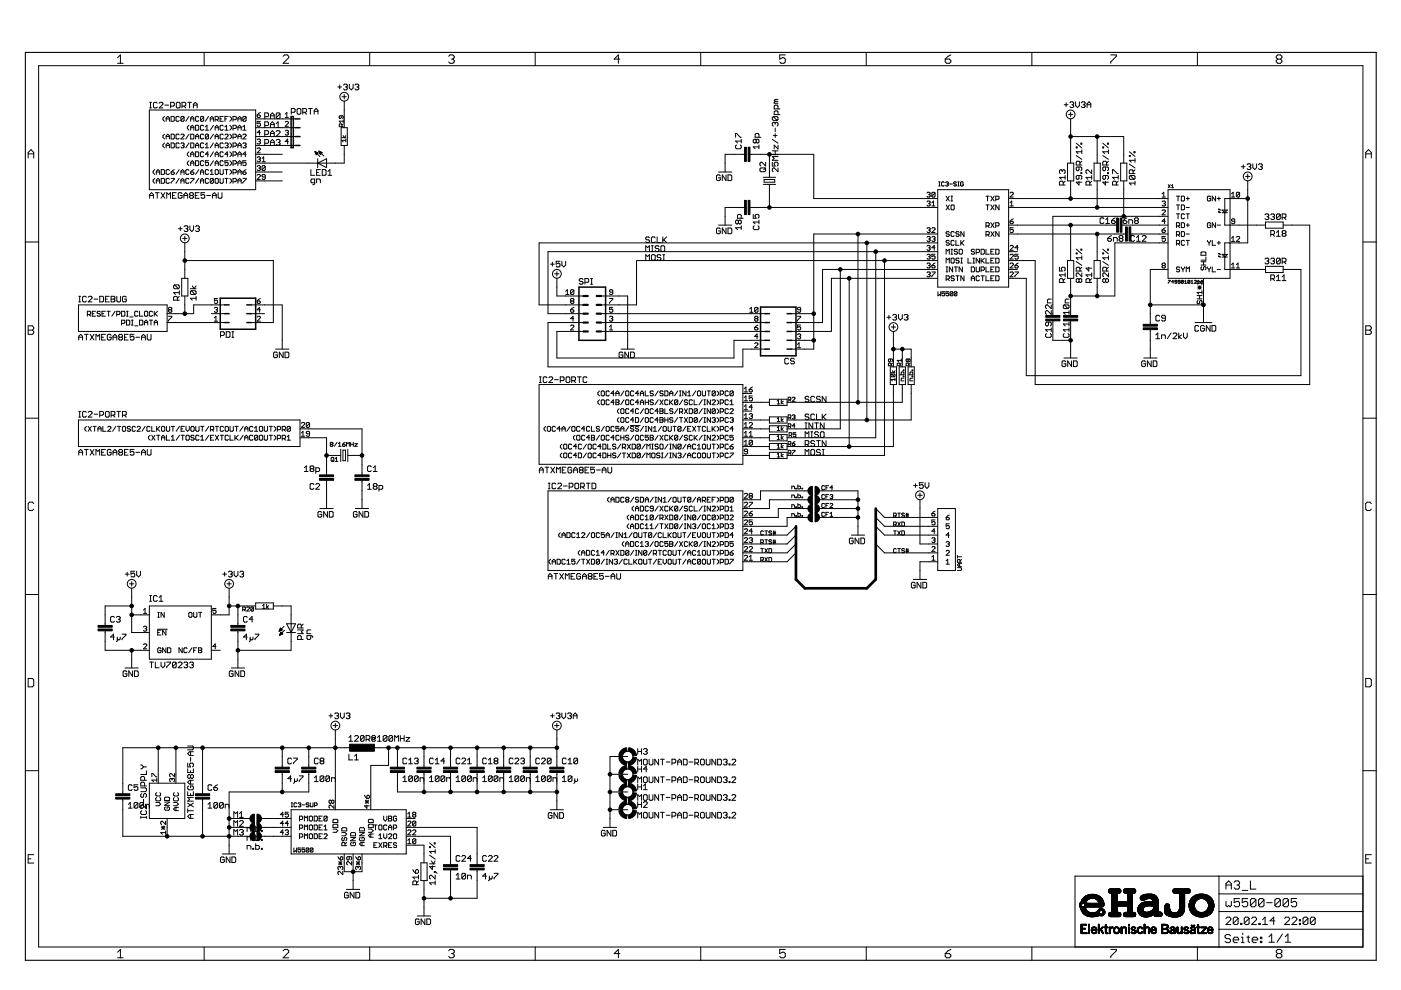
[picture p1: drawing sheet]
<svg xmlns="http://www.w3.org/2000/svg" width="297mm" height="210mm" viewBox="0 0 297 210" stroke-linecap="round" stroke-linejoin="round" font-family="sans-serif">
<g fill="none" stroke="#000" stroke-width=".21">
<path d="M8.2 13.9h280.8v186.9h-280.8zM24.9 12.2l.6-.6v1.8M24.9 13.4h1.2M43.3 11.1v2.8M60 11.9l.3-.3h.6l.3 .3v.3l-1.2 1.2h1.2M71.6 18.4h.8M72 18v.8M72.8 18l.2-.2h.4l.2 .2-.2 .4M73.2 18.4h.2M73.4 18.4l.2 .2-.2 .4h-.4l-.2-.2M74.1 17.8v.8l.4 .4 .4-.4v-.8M75.3 18l.2-.2h.4l.2 .2-.2 .4"/>
<path d="M75.7 18.4h.2M75.9 18.4l.2 .2-.2 .4h-.4l-.2-.2M78.4 11.1v2.8M95.1 11.9l.3-.3h.6l.3 .3v.3l-.3 .3M95.7 12.5h.3M96 12.5l.3 .3v.3l-.3 .3h-.6l-.3-.3M113.5 11.1v2.8M131.4 12.5h-1.2l.9-.9v1.8M148.6 11.1v2.8M166.5 11.6h-1.2v.9l.9-.3 .3 .3v.6l-.3 .3h-.6l-.3-.3M183.7 11.1v2.8M200.4 12.5h.9l.3 .3v.3l-.3 .3h-.6l-.3-.3z"/>
<path d="M201.6 11.6l-.6 .3-.6 .6M218.8 11.1v2.8M235.5 11.6h1.2v.3l-1.2 1.2v.3M253.9 11.1v2.8M270.9 12.5l-.3-.3v-.3l.3-.3h.6l.3 .3v.3l-.3 .3M270.9 12.5l-.3 .3v.3l.3 .3h.6l.3-.3v-.3l-.3-.3M270.9 12.5h.6M6 33.5v-1.2l.6-.6 .6 .6v1.2M6 32.6h1.2M31.7 23.3h22.5v16.9h-22.5zM31.7 22.9h.4M31.7 21.7h.4"/>
<path d="M31.9 21.7v1.2M32.8 36l-.3 .3v.3l.3 .4M32.8 37.8l-.3 .4v.3l.3 .4M33.1 37v-.7l.4-.3 .3 .3v.7M33.1 38.9v-.7l.4-.4 .3 .4v.7M33.1 36.5h.7M33.1 38.4h.7M33.3 21.9l-.2-.2h-.4l-.2 .2v.8l.2 .2h.4l.2-.2M33.7 21.9l.3-.2h.4l.1 .2v.2l-.8 .8h.8M34.2 36h.5l.2 .1v.7l-.2 .2h-.5zM34.2 37.8h.5l.2 .2v.7l-.2 .2h-.5zM34.9 24.7l-.4 .3v.4l.4 .3"/>
<path d="M34.9 28.4l-.4 .4v.3l.4 .4M34.9 30.3l-.4 .4v.3l.4 .3M34.9 22.3h.9M35.2 25.7v-.7l.4-.3 .3 .3v.7M35.2 29.5v-.7l.4-.4 .3 .4v.7M35.2 31.3v-.6l.4-.4 .3 .4v.6M35.2 25.2h.7M35.2 29h.7M35.2 30.8h.7M35.9 36.1l-.1-.1-.6 .1v.7l.2 .2h.4l.1-.2M35.9 38l-.1-.2-.6 .2v.7l.2 .2h.4l.1-.2M36.2 22.5h.6l.2-.2v-.4l-.2-.2h-.6v1.2"/>
<path d="M36.3 30.3h.5l.2 .2v.7l-.2 .1h-.5zM36.3 24.7h.5l.2 .1v.7l-.2 .2h-.5zM36.3 28.4h.5l.2 .2v.7l-.2 .2h-.5zM36.3 36.5h.5l.2 .3-.2 .2h-.4l-.1-.2zM36.3 37.8h.7l-.7 1.1M37 36l-.7 .5M37.6 21.7h.4l.2 .2v.8l-.2 .2h-.4l-.2-.2v-.8zM38 30.5l-.2-.2h-.3l-.2 .2v.7l.2 .1h.3l.2-.1M38 24.8l-.2-.1h-.3l-.2 .1v.7l.2 .2h.3l.2-.2M38 28.6l-.2-.2h-.3l-.2 .2v.7l.2 .2h.3l.2-.2M38 36l-.7 1M38 37.8l-.7 1.1"/>
<path d="M38.4 30.5l.1-.2h.4l.1 .2-.1 .3M38.4 28.6l.1-.2h.4l.1 .2-.6 .9h.6M38.4 37v-.7l.3-.3 .3 .3v.7M38.4 38.9v-.7l.3-.4 .3 .4v.7M38.4 36.5h.6M38.4 38.4h.6M38.6 22.5h.6l.2-.2v-.4l-.2-.2h-.6v1.2M38.7 30.8h.2M38.9 30.8l.1 .2-.1 .3h-.4l-.1-.1M39 22.5l.4 .4M39 24.8l-.1-.1h-.4l-.1 .1v.7M39 24.8v.7l-.1 .2h-.4l-.1-.2"/>
<path d="M39 24.8l-.6 .7M39.8 21.7h.8M40.1 36.1l-.2-.1h-.3l-.2 .1v.7l.2 .2h.3l.2-.2M40.1 38l-.2-.2h-.3l-.2 .2v.7l.2 .2h.3l.2-.2M40.1 24.7l-.7 1M40.1 26.6l-.4 .3v.3l.4 .4M40.1 32.2l-.4 .3v.4l.4 .3M40.1 34.1l-.4 .3v.4l.4 .3M40.1 28.4l-.7 1.1M40.1 30.3l-.7 1M40.2 21.7v1.2M40.4 30.3h.5l.2 .2v.7l-.2 .1h-.5z"/>
<path d="M40.4 25.2h.7M40.4 27.6v-.7l.4-.3 .3 .3v.7M40.4 25.7v-.7l.4-.3 .3 .3v.7M40.4 28.4h.5l.2 .2v.7l-.2 .2h-.5zM40.4 33.2v-.7l.4-.3 .3 .3v.7M40.4 35.1v-.7l.4-.3 .3 .3v.7M40.4 36.5h.5l.2 .3-.2 .2h-.3l-.2-.2zM40.4 37.8h.7l-.7 1.1M40.4 27.1h.7M40.4 32.7h.7M40.4 34.6h.7M41 22.9v-.8l.4-.4 .4 .4v.8"/>
<path d="M41 22.3h.8M41.1 36l-.7 .5M41.5 32.2h.5l.1 .2v.7l-.1 .1h-.5zM41.5 34.1h.5l.1 .1v.7l-.1 .2h-.5zM41.5 26.6h.5l.1 .1v.7l-.1 .2h-.5zM41.5 29.5v-.7l.3-.4 .3 .4v.7M41.5 31.3v-.6l.3-.4 .3 .4v.6M41.5 29h.6M41.5 30.8h.6M42.1 24.8l-.1-.1h-.4l-.1 .1v.7l.1 .2h.4l.1-.2M42.1 36l-.6 1M42.1 37.8l-.6 1.1"/>
<path d="M42.5 37v-.7l.3-.3 .4 .3v.7M42.5 38.9v-.7l.3-.4 .4 .4v.7M42.5 36.5h.7M42.5 38.4h.7M43.2 30.5l-.2-.2h-.3l-.2 .2v.7l.2 .1h.3l.2-.1M43.2 32.4l-.2-.2h-.3l-.2 .2v.7l.2 .1h.3l.2-.1M43.2 24.8l-.2-.1h-.3l-.2 .1v.7M43.2 24.8v.7l-.2 .2h-.3l-.2-.2M43.2 26.7l-.2-.1h-.3l-.2 .1v.7l.2 .2h.3l.2-.2M43.2 28.6l-.2-.2h-.3l-.2 .2v.7l.2 .2h.3l.2-.2M43.2 34.2l-.2-.1h-.3l-.2 .1v.7l.2 .2h.3l.2-.2M43.2 24.8l-.7 .7"/>
<path d="M43.5 27.6h.7M43.5 26.9l.4-.3v1M43.5 30.7l.4-.4v1M43.5 31.3h.7M44.2 36.1l-.2-.1h-.3l-.2 .1v.7l.2 .2h.3l.2-.2M44.2 34.1h-.7v.5l.4-.2 .3 .2-.2 .5h-.3l-.2-.2M44.2 24.7l-.7 1M44.2 28.6v.7l-.2 .2h-.3l-.2-.2M44.2 28.6l-.2-.2h-.3l-.2 .2v.7M44.2 38l-.2-.2h-.3l-.2 .2v.7l.2 .2h.3l.2-.2M44.2 28.6l-.7 .7M44.2 32.7h-.7l.5-.5v1"/>
<path d="M44.6 25.2h.7M44.6 25.7v-.7l.3-.3 .4 .3v.7M44.6 36.3l.3-.3v1M44.6 37h.7M45.3 38l-.2-.2h-.4l-.1 .2v.7M45.3 38v.7l-.2 .2h-.4l-.1-.2M45.3 26.6l-.7 1M45.3 28.4l-.7 1.1M45.3 30.3l-.7 1M45.3 32.2l-.7 1M45.3 34.1l-.7 1M45.3 38l-.7 .7"/>
<path d="M45.6 25.4h.5l.2-.2v-.4l-.2-.1h-.5v1M45.6 27.6v-.7l.4-.3 .3 .3v.7M45.6 29.5v-.7l.4-.4 .3 .4v.7M45.6 31.3v-.6l.4-.4 .3 .4v.6M45.6 33.2v-.7l.4-.3 .3 .3v.7M45.6 35.1v-.7l.4-.3 .3 .3v.7M45.6 38l.2-.2h.3l.2 .2v.7l-.2 .2h-.3l-.2-.2zM45.6 27.1h.7M45.6 29h.7M45.6 30.8h.7M45.6 32.7h.7M45.6 34.6h.7"/>
<path d="M45.8 36h.3l.2 .1v.7l-.2 .2h-.3l-.2-.2v-.7zM46 25.4l.3 .3M46.7 36v.8l.1 .2h.4l.1-.2v-.8M46.7 37.8v.9l.1 .2h.4l.1-.2v-.9M46.7 25.2h.3M47.3 30.5l-.1-.2h-.4l-.1 .2v.7l.1 .1h.4l.1-.1M47.3 32.4l-.1-.2h-.4l-.1 .2v.7l.1 .1h.4l.1-.1M47.3 24.7h-.6v1h.6M47.3 28.6l-.1-.2h-.4l-.1 .2v.7l.1 .2h.4l.1-.2M47.3 26.7l-.1-.1h-.4l-.1 .1v.7l.1 .2h.4l.1-.2M47.3 34.2l-.1-.1h-.4l-.1 .1v.7l.1 .2h.4l.1-.2M47.7 30.5l.2-.2h.3l.2 .2-.2 .3"/>
<path d="M47.7 36h.7M47.7 25.2h.3M47.7 27.6h.7M47.7 26.9l.3-.3v1M47.7 28.6l.2-.2h.3l.2 .2-.7 .9h.7M47.7 37.8h.7M48 36v1M48 37.8v1.1M48 30.8h.2M48.2 30.8l.2 .2-.2 .3h-.3l-.2-.1M48.4 34.1h-.7v.5l.3-.2 .4 .2-.2 .5h-.3l-.2-.2M48.4 24.7h-.7v1"/>
<path d="M48.4 32.7h-.7l.5-.5v1M48.7 37.8l.4 .4v.3l-.4 .4M48.7 28.4l.4 .4v.3l-.4 .4M48.7 24.7l.4 .3v.4l-.4 .3M48.7 26.6l.4 .3v.3l-.4 .4M48.7 30.3l.4 .4v.3l-.4 .3M48.7 32.2l.4 .3v.4l-.4 .3M48.7 34.1l.4 .3v.4l-.4 .3M48.7 36l.4 .3v.3l-.4 .4M49.4 31h.5l.2-.2v-.3l-.2-.2h-.5v1M49.4 29.1h.5l.2-.1v-.4l-.2-.2h-.5v1.1M49.4 32.9h.5l.2-.5-.2-.2h-.5v1"/>
<path d="M49.4 36.6h.5l.2-.1v-.4l-.2-.1h-.5v1M49.4 25.4h.5l.2-.2v-.4l-.2-.1h-.5v1M49.4 27.2h.5l.2-.1v-.4l-.2-.1h-.5v1M49.4 34.8h.5l.2-.2v-.4l-.2-.1h-.5v1M49.4 38.5h.5l.2-.1v-.4l-.2-.2h-.5v1.1M50.4 25.7v-.7l.4-.3 .3 .3v.7M50.4 27.6v-.7l.4-.3 .3 .3v.7M50.4 29.5v-.7l.4-.4 .3 .4v.7M50.4 31.3v-.6l.4-.4 .3 .4v.6M50.4 33.2v-.7l.4-.3 .3 .3v.7M50.4 35.1v-.7l.4-.3 .3 .3v.7M50.4 37v-.7l.4-.3 .3 .3v.7"/>
<path d="M50.4 38.9v-.7l.4-.4 .3 .4v.7M50.4 25.2h.7M50.4 27.1h.7M50.4 29h.7M50.4 30.8h.7M50.4 32.7h.7M50.4 34.6h.7M50.4 36.5h.7M50.4 38.4h.7M51.5 30.5l.5-.2 .2 .2-.2 .3M51.5 26.9l.3-.3v1M51.5 36.5h.5l.2 .3-.2 .2h-.3l-.2-.2z"/>
<path d="M51.5 37.8h.7l-.7 1.1M51.5 28.6l.2-.2h.3l.2 .2v.2l-.7 .7h.7M51.5 27.6h.7M51.8 30.8h.2M52 30.8l.2 .2-.2 .3-.5-.1M52.2 34.1h-.7v.5l.3-.2 .4 .2-.2 .5h-.3l-.2-.2M52.2 24.8l-.2-.1-.5 .1v.7M52.2 24.8v.7l-.2 .2-.5-.2M52.2 24.8l-.7 .7M52.2 32.7h-.7l.5-.5v1M52.2 36l-.7 .5M54.2 25.2h8.5"/>
<path d="M54.2 27.1h8.5M54.2 29h8.5M54.2 30.8h8.5M54.2 32.7h5.6M54.2 36.5h5.6M54.2 38.4h5.6M54.5 31.5l.2-.1h.3l.2 .1-.7 .9h.7M54.5 24.4h.5l.2 .3-.2 .2h-.3l-.2-.2zM54.5 29.7l.2-.2h.3l.2 .2-.2 .3M54.5 33.4l.2-.1h.3l.2 .1-.2 .4M54.5 35.3l.2-.2h.3l.2 .2-.2 .3M54.5 37.2l.2-.2h.3l.2 .2-.7 .8h.7"/>
<path d="M54.9 35.6h.1M54.9 30h.1M54.9 33.8h.1M55 30l.2 .2-.2 .3h-.3l-.2-.1M55 33.8l.2 .1-.2 .4h-.3l-.2-.2M55 35.6l.2 .2-.2 .4h-.3l-.2-.2M55.2 23.9l-.7 .5M55.2 25.7h-.7v.5l.4-.1 .3 .1v.4l-.2 .2h-.3l-.2-.2M55.2 28.1h-.7l.5-.5v1M55.6 33.6l.3-.3v1M55.6 34.3h.6M56.1 30.4h.6l.2-.2v-.4l-.2-.2h-.6v1.2"/>
<path d="M56.1 28.5h.6l.2-.2v-.4l-.2-.2h-.6v1.2M56.1 24.7h.6l.2-.1v-.4l-.2-.3h-.6v1.2M56.1 26.6h.6l.2-.2v-.4l-.2-.2h-.6v1.2M56.2 35.3l-.1-.2h-.4l-.1 .2v.7M56.2 37.5h-.5l-.1-.2 .1-.3h.4l.1 .2v.7l-.1 .1h-.4l-.1-.1M56.2 35.3v.7l-.1 .2h-.4l-.1-.2M56.2 35.3l-.6 .7M57.3 28.3h.8M57.3 27v-.8l.4-.4 .4 .4v.8M57.3 28.9v-.8l.4-.4 .4 .4v.8M57.3 30.8v-.8l.4-.4 .4 .4v.8M57.3 24.6h.8"/>
<path d="M57.3 25.1v-.8l.4-.4 .4 .4v.8M57.3 26.4h.8M57.3 30.2h.8M58.6 29.8l.2-.2h.4l.2 .2-.2 .4M58.6 27.9l.2-.2h.4l.2 .2v.2l-.8 .8h.8M58.6 26.2l.4-.4v1.2M58.6 27h.8M59 30.2h.2M59.2 30.2l.2 .2-.2 .4h-.4l-.2-.2M59.4 24.2l-.2-.3h-.4l-.2 .3v.7M59.4 24.2v.7l-.2 .2h-.4l-.2-.2M59.4 24.2l-.8 .7"/>
<path d="M60.5 25.9l.1-.2h.4l.2 .2-.7 .9h.7M60.5 27.8l.1-.2h.4l.2 .2-.2 .3M60.5 24.9h.7M60.5 24.2l.3-.3v1M60.8 28.1h.2M61 28.1l.2 .2-.2 .3h-.4l-.1-.1M61.2 30h-.7l.5-.5v1M61.8 23.8h.6l.2-.2v-.4l-.2-.2h-.6v1.2M63.2 23h.4l.2 .2v.8l-.2 .2h-.4l-.2-.2v-.8zM64.2 23.8h.6l.2-.2v-.4l-.2-.2h-.6v1.2M64.6 23.8l.4 .4M65.4 23h.8"/>
<path d="M65.8 23v1.2M65.9 36v1.2h.8M66.6 24.2v-.8l.4-.4 .4 .4v.8M66.6 23.6h.8M66.7 38.8h-.6l-.2-.2v-.4l.2-.2h.6v1l-.4 .2M66.8 32.2l1 1M66.8 32.2l.6 .2M66.8 32.2l.3 .6 .3-.4M66.8 32.2h.1M66.8 32.3h.3M66.9 32.4h.4M66.9 32.4h.5"/>
<path d="M67 32.5h.4M67 32.6h.3M67 32.7h.2M67.1 32.8h.1M67.1 38.8v-.8h.6l.2 .2v.6M67.1 36.6h.4M67.4 34.6l1.8-.9v1.8zM67.4 33.7v1.8M67.6 32l1.1 1.1M67.6 32l.7 .3-.4 .4M67.6 32l.3 .7M67.7 32.1h.1"/>
<path d="M67.7 32.2h.3M67.7 32.3h.5M67.8 32.4h.5M67.8 32.4h.4M67.8 32.5h.3M67.9 32.6h.1M67.9 32.7h.1M67.9 36h-.8v1.2h.8M68.3 36h.6l.2 .2v.8l-.2 .2h-.6zM69.5 37.2h.8M69.5 36.4l.4-.4v1.2M72.3 27.1h1.3v3.7h-1.3z"/>
<path d="M72.3 24.6v.4l-.1 .1-.3-.1 .2-.4h.5l.2 .1-.2 .4M72.5 29.2h.8M72.5 26.9v-.5l-.4-.1-.2 .6h.9M72.5 20.5h.9M72.7 28.7l.3 .5 .3-.5M72.8 25.7h-.9l.3 .3M72.8 26.3l-.3 .3M72.8 25.4v.6M73 20v1M73 21.4v5.7M73 30.8v3.8h-18.8M73.3 29.8h-.8l.2 .3"/>
<path d="M73.3 29.5v.6M152.3 36.5h2.9M152.7 37.3l-.2-.2h-.4l-.2 .2v.8l.2 .2h.4l.2-.2v-.4h-.4M153.9 37.1v1.2l-.8-1.2v1.2M154.3 37.1h.6l.3 .2v.8l-.3 .2h-.6zM156 29.1v-.8h.2l.8 .8h.2M156.2 30.7l-.2 .2v.4l.2 .2h.8l.2-.2v-.4l-.2-.2M157.2 29.5v.8M157.2 29.9h-1.2l.4 .4M157.9 32.7h-4.2v3.8M159 32.7h13.5v9.4h26.3M160.3 29.7l.2-.2 .4 .2v.4l-.2 .2-.4-.2"/>
<path d="M160.3 29.7l-.2-.2-.4 .2v.4l.2 .2 .4-.2M160.3 29.7v.4M160.9 31.1h-1.2l.4 .4M160.9 29.1v-.6l-.2-.2h-.4l-.2 .2v.6h1.2M160.9 30.7v.8M161.3 35.6h.8l.2 .2v.4l-.2 .2h-.8l-.2-.2v-.4zM161.8 37.6h2.6M161.8 39.1h2.6M162 38.1h2.3v.5h-2.3zM162.3 34.4v.8l-.8-.8-.4 .2v.4l.2 .2M162.3 35.6l-.4 .4M163.1 32.7v4.9"/>
<path d="M163.1 39.1v4.9M163.7 34.4v.8h.7l-.3-.4 .3-.4h.4l.2 .2v.4l-.2 .2M163.7 32.8h1.3M163.7 32h1.3M163.7 29.5l1.3 .9M164 24.7h.8l.2 .2v.4l-.2 .2M164 24.7l-.3 .2v.4l.3 .2h.8M164 28.7h.8M164 24.7l.8 .8M164.4 26.1l-.3-.2-.4 .2v.4l.3 .2M164.4 26.1l.1-.2 .5 .2v.4l-.2 .2M164.4 21.5l-.3 .4h.9"/>
<path d="M164.4 26.1v.2M164.4 27.1v.8M164.4 28.3v.8M164.4 32v.8M164.4 21.5h.6M165 33.2h-1.3l.4 .4-.4 .4h1.3M165 23.1v-.6l-.2-.2h-.4l-.3 .2v.6h1.3M165 24.3v-.6l-.2-.2h-.4l-.3 .2v.6h1.3M165 30.8v.8l-.9-.8v.8M165 35.6v.8l-.9-.8-.4 .2v.4l.3 .2M165 21.1h-.6l-.3 .2 .3 .2M199 39.4h.3"/>
<path d="M199 38.6h.3M199.2 38.6v.8M200.2 38.7l-.2-.1-.4 .1v.6l.2 .1 .4-.1M200.5 38.7l.4-.1 .2 .1-.2 .3M200.8 39h.1M200.9 39l.2 .2-.2 .2-.4-.1M201.3 39h.6M202.8 38.7l-.2-.1-.4 .1 .2 .3 .4 .2-.2 .2-.4-.1M203.1 39.4h.3M203.1 38.6h.3M203.2 38.6v.8M204.2 38.7l-.1-.1-.5 .1v.6l.2 .1 .4-.1v-.3h-.3"/>
<path d="M225.2 36.2l.2-.2 .4 .2v.4l-.2 .2M225.2 36.2l-.2-.2-.4 .2v.4l.2 .2M225.2 36.2v.2M225.4 39.2v-.6l-.2-.2h-.4l-.2 .2v.6h1.2M225.6 22.2h.8M225.8 38.4l-.4 .4M225.8 37.2v.8M225.8 37.6h-1.2l.4 .4M226 21.8v.8M226.3 34.6h1.3v3.8h-1.3zM226.5 24.3h1M226.8 21.8l.2-.2h.4l.2 .2-.2 .4"/>
<path d="M227 29h11.3v5.6M227 23.8v.9M227 25.2v9.4M227 38.4v3.7M227.2 22.2h.2M227.4 22.2l.2 .2-.2 .4h-.4l-.2-.2M228 21.6v.8l.5 .4 .4-.4v-.8M228.2 31.2h.2v.2h-.2zM228.2 33l1.2 .8M228.2 30.4l1.2 1M228.8 35.4v.6l-.2 .2-.4-.2v-.4l.2-.2h.8l.2 .2v.4l-.2 .2M228.8 37.2v.6l-.2 .2-.4-.2v-.4l.2-.2h.8l.2 .2v.4l-.2 .2"/>
<path d="M228.8 38.4v.8l-.6-.6h1.2M229 35v-.6l-.2-.2h-.4l-.2 .2v.6h1.2M229.2 30.4h.2v.2h-.2zM229.2 36.6h.2v.2h-.2zM229.3 21.8l.2-.2h.4l.2 .2-.2 .4M229.4 31.8v.8M229.4 32.2h-1.2l.4 .4M229.4 34.2l-.4 .4M229.7 22.2h.2M229.9 22.2l.2 .2-.2 .4h-.4l-.2-.2M230.5 22.8v-.8l.4-.4 .4 .4v.8M230.5 22.2h.8"/>
<path d="M231.1 39.2v-.6l-.3-.2h-.3l-.2 .2v.6h1.2M231.5 36v.8l-.8-.8-.4 .2v.4l.2 .2M231.5 37.6h-1.2l.4 .4M231.5 37.2v.8M231.5 38.4l-.4 .4M232 34.6h1.3v3.8h-1.3zM232.6 29v5.6M232.6 38.4v5.6M233.8 31.2h.2v.2h-.2zM233.8 33l1.2 .8M233.8 30.4l1.2 1M234.4 35.4v.6l-.2 .2-.4-.2v-.4l.2-.2h.8l.2 .2v.4l-.2 .2"/>
<path d="M234.4 37.2v.6l-.2 .2-.4-.2v-.4l.2-.2h.8l.2 .2v.4l-.2 .2M234.4 38.4v.8l-.6-.6h1.2M234.6 35v-.6l-.2-.2h-.4l-.2 .2v.6h1.2M234.8 30.4h.2v.2h-.2zM234.8 36.6h.2v.2h-.2zM235 31.8v.8M235 32.2h-1.2l.4 .4M235 34.2l-.4 .4M235.9 36.8v-.8h.2l.8 .8h.2M236.7 39.2v-.6l-.2-.2h-.4l-.2 .2v.6h1.2M237.1 38.4l-.4 .4M237.1 37.6h-1.2l.4 .4"/>
<path d="M237.1 37.2v.8M237.6 34.6h1.3v3.8h-1.3zM238.3 38.4v7.5M239.4 33h.2v.2h-.2zM239.4 34.8l1.2 .8M239.4 32.2l1.2 1M239.6 37.2l-.2 .2v.4l.2 .2h.8M239.6 37.2h.8l.2 .2v.4l-.2 .2M239.6 37.2l.8 .8M240.2 36.8v-.6l-.2-.2h-.4l-.2 .2v.6h1.2M240.4 32.2h.2v.2h-.2zM240.6 38.8h-1.2l.4 .4"/>
<path d="M240.6 33.6v.8M240.6 38.4v.8M240.6 36l-.4 .4M240.6 34h-1.2l.4 .4M247.7 39.2l.4 .6M248.1 39.2l-.4 .6M248.4 39.4l.2-.2v.6M248.4 39.8h.4M263.2 35.3h.8M263.6 34.9v.9M264.1 37.4h.9M264.4 34.9l.2-.2h.4l.2 .2-.2 .4"/>
<path d="M264.5 38.4v13.1h-4.8v5.6h8.6M264.5 36.9v1M264.8 35.3h.2M265 35.3l.2 .2-.2 .4h-.4l-.2-.1M265.6 34.7v.8l.4 .4 .4-.4v-.8M266.8 34.9l.2-.2h.4l.2 .2-.2 .4M267.2 35.3h.2M267.4 35.3l.2 .2-.2 .4h-.4l-.2-.1M289.6 33.5v-1.2l.6-.6 .5 .6v1.2M289.6 32.6h1.1M5.4 51.3h2.8M31.7 42v-.7l.4-.4 .4 .4v.7"/>
<path d="M31.7 41.4h.8M32.9 40.9h.8M33.3 40.9v1.1M34.1 40.9l.8 1.1M34.9 40.9l-.8 1.1M35.3 42v-1.1l.5 .4 .4-.4v1.1M36.6 41.4h.4M37.4 40.9h-.8v1.1h.8M37.8 48.5h.8M38.2 48.1v.8M38.5 59h1.3v3.8h-1.3zM38.6 41l-.2-.1h-.4l-.2 .1v.8l.2 .2h.4l.2-.2v-.4h-.4"/>
<path d="M38.7 50.5h.9M39 42v-.7l.4-.4 .4 .4v.7M39 41.4h.8M39 48.1l.2-.2h.4l.2 .2-.2 .4M39.2 55.2h18.8v13.2h-4.7M39.2 50.1v.9M39.2 51.5v7.5M39.4 48.5h.2M39.6 48.5l.2 .2-.2 .4h-.4l-.2-.2M40.3 47.9v.8l.4 .4 .3-.4v-.8M40.4 41.4l-.2-.1 .2-.4h.4l.2 .1-.2 .4M40.4 41.4l-.2 .2 .2 .4h.4l.2-.2-.2-.4"/>
<path d="M40.4 41.4h.4M41.4 41.4h.4M41.5 48.1l.2-.2h.4l.2 .2-.2 .4M41.9 48.5h.2M42.1 48.5l.2 .2-.2 .4h-.4l-.2-.2M42.2 40.9h-.8v1.1h.8M43.4 40.9h-.8v.5l.4-.1 .4 .1v.4l-.2 .2h-.4l-.2-.2M43.8 41.4h.8M45 41.4h.8M45 42v-.7l.4-.4 .4 .4v.7M46.2 40.9v.9l.3 .2h.4l.2-.2v-.9M116.7 56h.8"/>
<path d="M117.1 55.6v.8M117.6 58.1h.9M118.1 57.6v.9M118.1 59v3.8h5.6M118.7 55.4h-.8v.6l.4-.2 .4 .2v.4l-.2 .2h-.4l-.2-.2M119.1 55.4v.8l.4 .4 .4-.4v-.8M123.6 59.3l-.2-.2h-.4l-.2 .4 .2 .2h.4l.2 .4-.2 .2h-.4l-.2-.2M124 59.9h.6l.2-.2v-.4l-.2-.2h-.6v1.2M125.2 59.1h.4M125.4 59.1v1.2M136.9 53.3v-1.2l.4 .4 .4-.4v1.2M136.9 55.2v-1.2l.4 .4 .4-.4v1.2"/>
<path d="M137.7 50.4l-.2-.2h-.4l-.2 .4 .2 .2h.4l.2 .4-.2 .2h-.4l-.2-.2M138.1 54.2l.2-.2h.4l.2 .2v.8l-.2 .2h-.4l-.2-.2zM138.1 53.3h.4M138.1 52.1h.4M138.3 52.1v1.2M138.9 50.4l-.2-.2h-.4l-.2 .2v.8l.2 .2h.4l.2-.2M139.3 50.2v1.2h.8M139.7 52.3l-.2-.2h-.4l-.2 .4 .2 .2h.4l.2 .4-.2 .2h-.4l-.2-.2M140.1 54.2l-.2-.2h-.4l-.2 .2 .2 .4h.4l.2 .2-.2 .4h-.4l-.2-.2M140.1 52.3l.2-.2h.4l.2 .2v.8l-.2 .2h-.4l-.2-.2zM140.5 55.2h.4M140.5 50.2v1.2"/>
<path d="M140.5 54h.4M140.7 50.8l.6 .6M140.7 54v1.2M141.3 50.2l-.8 .8M152.3 47.7h2.9M152.7 48.6l-.2-.3h-.4l-.2 .3v.8l.2 .2h.4l.2-.2v-.4h-.4M153.9 48.3v1.3l-.8-1.3v1.3M154.3 48.3h.6l.3 .3v.8l-.3 .2h-.6zM156.5 46.9l.3-.2 .4 .2v.4l-.2 .2-.5-.2M156.5 46.9l-.1-.2-.4 .2v.4l.2 .2 .3-.2M156.5 46.9v.4M157.2 48.3h-1.2l.4 .4"/>
<path d="M157.2 46.3v-.6l-.2-.2h-.5l-.1 .2v.6h1.2M157.2 47.9v.8M157.9 44h-4.2v3.7M159 44h39.8M159.7 45.5v.8h.6l-.2-.4 .2-.4h.4l.2 .2v.4l-.2 .2M159.9 47.9l-.2 .2v.4l.2 .2h.8l.2-.2v-.4l-.2-.2M160.9 46.7v.8M160.9 47.1h-1.2l.4 .4M178.2 57.1v33.8h-11.3M180 59v35.7M181.9 49.6v35.7M183.8 51.5v37.5"/>
<path d="M185.7 53.4v39.4h-18.8M187.5 55.2v41.4h-20.6M196.5 50.3l.2-.2h.3l.2 .2-.2 .4M196.5 48.5l.2-.2h.3l.2 .2-.2 .3M196.5 56l.2-.2h.3l.2 .2-.2 .3M196.5 40.9l.2-.1h.3l.2 .1-.2 .4M196.5 54.1l.2-.2h.3l.2 .2-.2 .3M196.5 52.2l.2-.2h.3l.2 .2-.2 .3M196.5 57.8l.2-.1h.3l.2 .1-.2 .4M196.5 42.8l.2-.2h.3l.2 .2-.2 .4M196.9 52.5h.1M196.9 56.3h.1"/>
<path d="M196.9 41.3h.1M196.9 43.2h.1M196.9 48.8h.1M196.9 50.7h.1M196.9 54.4h.1M196.9 58.2h.1M197 58.2l.2 .2-.2 .3h-.3l-.2-.2M197 41.3l.2 .1-.2 .4h-.3l-.2-.2M197 43.2l.2 .1-.2 .4h-.3l-.2-.2M197 48.8l.2 .2-.2 .3h-.3l-.2-.2M197 52.5l.2 .2-.2 .4h-.3l-.2-.2M197 54.4l.2 .2-.2 .3h-.3l-.2-.1"/>
<path d="M197 56.3l.2 .2-.2 .3h-.3l-.2-.2M197 50.7l.2 .1-.2 .4h-.3l-.2-.2M197.6 56.3h.5l.1 .3-.1 .2h-.4l-.1-.2zM197.6 48.5l.1-.2h.4l.1 .2-.6 .8h.6M197.6 43.7h.6M197.6 57.7h.6l-.6 1M197.6 50.3l.1-.2h.4l.1 .2-.1 .4M197.6 43l.3-.4v1.1M197.9 50.7h.2M198.1 50.7l.1 .1-.1 .4h-.4l-.1-.2M198.2 40.9v.7l-.1 .2h-.4l-.1-.2M198.2 40.9l-.1-.1h-.4l-.1 .1v.7"/>
<path d="M198.2 53.9h-.6v.5l.3-.1 .3 .1v.4l-.1 .1h-.4l-.1-.1M198.2 52.5h-.6l.5-.5v1.1M198.2 40.9l-.6 .7M198.2 55.8l-.6 .5M198.8 51.5h-84.5v13.1h9.4M198.8 55.2h-63.8v9.4h-7.6M198.8 53.4h-82.6v13.1h7.5M198.8 57.1h-24.4v11.3h-6.6M198.8 59h-22.5v11.3h-8.5M198.8 49.6h-26.3v24.4h-4.7M198.8 40.2h15v20.7h-15zM200.6 53.9v-1l.3 .3 .4-.3v1"/>
<path d="M200.6 55.8v-1.1l.3 .4 .4-.4v1.1M200.6 59.2h.5l.2-.2v-.3l-.2-.2h-.5v1M200.6 56.6h.3M200.6 57.6h.3M200.6 41.6l.7 1M200.6 43.5l.7 1M200.8 56.6v1M200.9 59.2l.4 .3M201.3 49.3l-.2-.2h-.3l-.2 .3 .2 .2h.3l.2 .4-.2 .1h-.3l-.2-.1M201.3 51.1l-.2-.1h-.3l-.2 .1 .2 .4h.3l.2 .2-.2 .3h-.3l-.2-.2M201.3 41.6l-.7 1M201.3 43.5l-.7 1"/>
<path d="M201.6 54.9l.2-.2h.3l.2 .2v.7l-.2 .2h-.3l-.2-.2zM201.6 52.9h.4M201.6 41.6h.4M201.6 53.9h.4M201.6 42.6h.4M201.8 43.5h.3l.2 .1v.7l-.2 .2h-.3l-.2-.2v-.7zM201.8 41.6v1M201.8 52.9v1M202 56.6v1l-.7-1v1M202.3 58.7l-.2-.2h-.3l-.2 .2 .2 .3h.3l.2 .2-.2 .3h-.3l-.2-.1M202.3 56.6h.7M202.3 51.1l-.2-.1h-.3l-.2 .1v.7l.2 .2h.3l.2-.2"/>
<path d="M202.3 49.3l-.2-.2h-.3l-.2 .2v.7l.2 .1h.3l.2-.1M202.7 58.5h.6M202.7 51v1h.6M202.7 56.6v1M203 53l-.2-.1-.5 .1 .2 .4h.3l.2 .2-.2 .3-.5-.2M203 58.5v1M203.3 49.3l-.1-.2h-.4l-.1 .2 .1 .3h.4l.1 .2-.1 .3h-.4l-.1-.1M203.3 53l.2-.1h.4l.1 .1v.7l-.1 .2-.6-.2zM203.3 54.9l-.1-.2h-.4l-.1 .2 .1 .3h.4l.1 .2-.1 .4h-.4l-.1-.2M203.7 54.7h.3M203.7 55.8h.3M203.7 51v1"/>
<path d="M203.9 51.5l.5 .5M203.9 54.7v1.1M204 56.6v1l-.7-1v1M204.4 49.1v1l-.7-1v1M204.4 58.5v1l-.7-1v1M204.4 51l-.7 .7M205.2 54.7v1.1h.7M205.9 56.6h.6l.1 .2v.7l-.1 .1h-.6zM205.9 59.5v-.7l.4-.3 .3 .3v.7M205.9 59h.7M206.3 54.7h.3M206.3 55.8h.3"/>
<path d="M206.5 54.7v1.1M206.6 53l-.1-.1h-.4l-.2 .1 .2 .4h.4l.1 .2-.1 .3h-.4l-.2-.2M207 53.6h.5l.2-.2v-.4l-.2-.1h-.5v1M207 56.6v.9l.1 .1h.4l.2-.1v-.9M207.7 58.7l-.2-.2h-.4l-.1 .2v.7l.1 .1h.4l.2-.1M207.7 54.7v1.1l-.7-1.1v1.1M208 57.3h.5l.2-.2-.2-.5h-.5v1M208 52.9h.5l.2 .1v.7l-.2 .2h-.5zM208 54.7v1.1M208 58.5h.7M208.2 55.2l.5 .6M208.3 58.5v1"/>
<path d="M208.7 54.7l-.7 .7M209 49.8h.6l.1-.2v-.3l-.1-.2h-.6v1M209 41.6h.7M209 43.5h.7M209 47.9h.6l.1-.2v-.3l-.1-.2h-.6v1.1M209 52.9v1h.7M209 54.7v1.1h.7M209 56.6v1h.7M209 58.5v1h.7M209.4 41.6v1M209.4 43.5v1M209.4 47.9l.3 .4"/>
<path d="M209.4 49.8l.3 .3M210.1 41.6l.7 1M210.1 43.5l.7 1M210.1 47.2l.7 1.1M210.1 49.1l.7 1M210.1 53.4h.3M210.1 55.2h.3M210.1 57.1h.3M210.1 59h.3M210.8 56.6h-.7v1h.7M210.8 52.9h-.7v1h.7M210.8 54.7h-.7v1.1h.7"/>
<path d="M210.8 41.6l-.7 1M210.8 43.5l-.7 1M210.8 47.2l-.7 1.1M210.8 49.1l-.7 1M210.8 58.5h-.7v1h.7M211.1 56.6h.5l.2 .2v.7l-.2 .1h-.5zM211.1 52.9h.5l.2 .1v.7l-.2 .2h-.5zM211.1 54.7h.5l.2 .2v.7l-.2 .2h-.5zM211.1 47.9h.5l.2-.2v-.3l-.2-.2h-.5v1.1M211.1 42.3h.5l.2-.2v-.3l-.2-.2h-.5v1M211.1 58.5h.5l.2 .2v.7l-.2 .1h-.5zM211.8 43.5v1l-.7-1v1"/>
<path d="M211.8 49.1v1l-.7-1v1M213.8 53.4h1.9M213.8 57.1h1.9M213.8 49.6h24.8M213.8 42.1h33.8M213.8 44h33.8M213.8 47.7h22.9M214.1 52.2l.2-.2h.4l.1 .2v.2l-.7 .7h.7M214.1 57.8l.2-.1h.4l.1 .1v.2l-.7 .7h.7M214.1 40.9l.2-.1h.4l.1 .1v.2l-.7 .7h.7M214.1 46.9h.6l.1 .3-.1 .2h-.4zM214.1 54.1l.2-.2h.4l.1 .2v.2l-.7 .6h.7"/>
<path d="M214.1 56l.2-.2h.4l.1 .2v.1l-.7 .7h.7M214.1 43l.4-.4v1.1M214.1 43.7h.7M214.8 48.3h-.7v.5l.4-.2 .3 .2v.3l-.1 .2h-.4l-.2-.2M214.8 46.4l-.7 .5M215.2 56.3h.5l.2 .3-.2 .2h-.4l-.1-.2zM215.2 57.7h.7l-.7 1M215.9 53.9h-.7v.5l.3-.1 .4 .1v.4l-.2 .1h-.4l-.1-.1M215.9 52.5h-.7l.5-.5v1.1M215.9 55.8l-.7 .5M224.6 56.7v.8h.6l-.2-.4 .2-.4h.4l.2 .2v.4l-.2 .2M225.4 59.9v-.6l-.2-.2h-.4l-.2 .2v.6h1.2"/>
<path d="M225.8 57.9v.8M225.8 58.3h-1.2l.4 .4M225.8 59.1l-.4 .4M226.3 55.2h1.3v3.8h-1.3zM227 47.7v7.5M227 59v7.9M228.2 53.6h.2v.2h-.2zM228.2 55.5l1.2 .8M228.2 52.8l1.2 1M228.8 59.3l-.2-.2-.4 .2v.4l.2 .2 .4-.2M228.8 59.3l.2-.2 .4 .2v.4l-.2 .2-.4-.2M228.8 59.3v.4"/>
<path d="M229 57.5v-.6l-.2-.2h-.4l-.2 .2v.6h1.2M229.2 52.8h.2v.2h-.2zM229.4 57.9v.8l-.8-.8-.4 .2v.4l.2 .2M229.4 54.7h-1.2l.4 .4M229.4 54.3v.8M229.4 56.7l-.4 .4M230.8 56.7v.8l-.5-.6h1.2M231.1 59.9v-.6l-.3-.2h-.3l-.2 .2v.6h1.2M231.5 59.1l-.4 .4M231.5 58.3h-1.2l.4 .4M231.5 57.9v.8M232 55.2h1.3v3.8h-1.3z"/>
<path d="M232.6 49.6v5.6M232.6 59v3.8M233.8 53.6h.2v.2h-.2zM233.8 55.5l1.2 .8M233.8 52.8l1.2 1M234 46.4l-.2-.2h-.4l-.2 .2v.8l.2 .2h.4l.2-.2M234.4 59.3l-.2-.2-.4 .2v.4l.2 .2 .4-.2M234.4 59.3l.2-.2 .4 .2v.4l-.2 .2-.4-.2M234.4 59.3v.4M234.4 47.4h.8M234.4 46.6l.4-.4v1.2M234.6 57.5v-.6l-.2-.2h-.4l-.2 .2v.6h1.2"/>
<path d="M234.8 52.8h.2v.2h-.2zM234.9 50.5h.6l.2 .4-.2 .3h-.4l-.2-.3zM235 57.9v.8l-.8-.8-.4 .2v.4l.2 .2M235 54.3v.8M235 56.7l-.4 .4M235 54.7h-1.2l.4 .4M235.7 46.8h.6l.2 .4-.2 .2h-.4l-.2-.2zM235.7 50l-.8 .5M236.1 51.2v-.8h.6l.2 .1v.7M236.5 46.2l-.8 .6M237.5 50.5l-.2 .3 .2 .4h.4l.2-.3-.2-.4M237.5 50.5h.4"/>
<path d="M237.5 50.5l-.2-.1 .2-.4h.4l.2 .1-.2 .4M237.9 47.7h9.7M238.1 46.8h.6l.2 .4-.2 .2h-.4l-.2-.2zM238.9 46.2l-.8 .6M239.3 47.4v-.8h.6l.2 .2v.6M239.8 49.6h7.8M240.6 50.1l-.3-.1h-.4l-.1 .1v.8l.1 .3h.4l.3-.3M240.7 46.8l-.2 .2 .2 .4h.5l.1-.2-.1-.4M240.7 46.8h.5M240.7 46.8l-.2-.2 .2-.4h.5l.1 .2-.1 .4M241 51.2h.8M241 50.4l.4-.4v1.2"/>
<path d="M242.2 50.1l.2-.1h.4l.2 .1v.3l-.8 .8h.8M246.4 44.7l.2-.2h.3l.2 .2v.2l-.7 .7h.7M246.4 42.8l.5-.2 .2 .2-.2 .4M246.4 48.8h.5l.2 .3-.2 .2h-.3l-.2-.2zM246.4 41.8h.7M246.4 41.1l.3-.3v1M246.6 56.3l-.2-.2 .2-.3h.3l.2 .2-.2 .3M246.6 56.3l-.2 .2 .2 .3h.3l.2-.2-.2-.3M246.6 56.3h.3M246.7 43.2h.2M246.9 43.2l.2 .1-.2 .4-.5-.2M247.1 50.1h-.7v.6l.3-.2 .4 .2v.3l-.2 .2-.5-.2"/>
<path d="M247.1 46.9h-.7l.5-.5v1M247.1 48.3l-.7 .5M247.6 57.1h-3.7v11.7M247.6 40.2h13.2v18.8h-13.2zM247.6 51.5h-11.2v11.3h-9.4M247.6 45.9h-24.4v21M247.7 59.4h.4l-.4 .7M248.8 59.8h-.4l.3-.4v.7M249.4 49.8h.5l.2-.2v-.3l-.2-.2h-.5v1M249.4 41.6h.7M249.4 43.5h.7M249.4 47.9h.5l.2-.2v-.3l-.2-.2h-.5v1.1"/>
<path d="M249.4 51.7h.5l.2-.2v-.4l-.2-.1h-.5v1M249.4 45.3h.7M249.5 59.8h-.3v-.4l.3 .1v.5h-.4M249.8 41.6v1M249.8 43.5v1M249.8 45.3v1.1M249.8 47.9l.3 .4M249.8 51.7l.3 .3M249.8 49.8l.3 .3M250.1 56.8l-.2-.2h-.3l-.2 .4 .2 .1h.3l.2 .4-.2 .1h-.3l-.2-.1M250.2 59.8h-.3v-.4l.3 .1v.5h-.4M250.5 41.6h.5l.1 .2v.6l-.1 .2h-.5z"/>
<path d="M250.5 43.5h.5l.1 .1v.7l-.1 .2h-.5zM250.5 47.2h.5l.1 .2v.7l-.1 .2h-.5zM250.5 49.1h.5l.1 .2v.7l-.1 .1h-.5zM250.5 56.6l.3 .5M250.8 57.1v.5M250.9 59.5h-.4v.5M250.9 59.5v.5h-.4M250.9 59.5l-.4 .5M251.1 56.6l-.3 .5M251.1 45.5l-.1-.2h-.4l-.1 .2v.7l.1 .2h.4l.1-.2M251.1 51.1l-.1-.1h-.4l-.1 .1v.7l.1 .2h.4l.1-.2M251.2 59.6l.2-.2v.7"/>
<path d="M251.5 49.6h.7M251.5 51h.7M251.5 42.1h.7M251.5 45.3h.7M251.5 44h.7M251.5 47.7h.7M251.5 57.6v-1l.3 .4 .4-.4v1M251.8 41.8v.6M251.8 45.3v1.1M251.8 47.4v.7M251.8 51v1M252.3 59.5l-.4-.1-.1 .6"/>
<path d="M252.3 59.5l-.1 .6-.4-.1M252.3 59.5l-.5 .5M252.5 59.6l.3-.2v.7M253.2 59.5h.5l-.5 .6h.5M253.9 59.6l.2-.2v.7M254.6 59.8h.4M254.6 53.6l.2-.2h.7l.2 .2v.5h-1.1zM254.6 56.2h1.1M254.6 55.5h1.1M254.8 56.5l-.2 .2v.4l.2 .1 .4-.1v-.4l.1-.2 .4 .2v.4l-.2 .1M254.8 59.6v.7l-.7-.7-.3 .1v.4l.2 .2M255.2 55.5v.7"/>
<path d="M255.2 59v9.4M255.7 54.5v.7h-1.1M256 51l.3 .5M256 56.6v.2l.3 .3M256.3 51.5v.5M256.3 57.1v.5M256.7 41.8l-.2-.2h-.3l-.2 .2v.6l.2 .2h.3l.2-.2v-.3h-.4M256.7 47.4l-.2-.2h-.3l-.2 .2v.7l.2 .2h.3l.2-.2v-.4h-.4M256.7 51l-.4 .5M256.7 56.6l-.4 .5M257 56.6v1h.7M257 51v1h.7"/>
<path d="M257.7 41.6v1l-.7-1v1M257.7 47.2v1.1l-.7-1.1v1.1M258.1 57.1h.7M258.1 51.5h.7M258.1 42.1h.7M258.1 47.7h.7M258.3 53.7l.5 .2M258.3 53.7l.2 .2M258.3 53.7h.3M258.3 54.3l.5 .2M258.3 54.3l.2 .2M258.3 54.3h.3"/>
<path d="M258.3 44.4l.5 .1M258.3 44.4l.2 .1M258.3 44.4h.3M258.3 44.9l.5 .2M258.3 44.9l.2 .2M258.3 44.9h.3M258.4 41.8v.6M258.4 51.1v.7M259.1 44.5h1.1l-.5 .6zM259.1 53.9h1.1l-.5 .6zM259.1 54.5h1.1M259.1 45.1h1.1"/>
<path d="M261.1 56.1l.4-.3v1M261.1 41.8h.7M261.1 56.8h.7M261.1 51.2h.7M261.1 41.1l.4-.3v1M261.1 50.5l.4-.4v1.1M261.8 46.9h-.5l-.2-.2 .2-.3h.3l.2 .2v.6l-.2 .2h-.3l-.2-.2M262.1 56.1l.4-.3v1M262.1 56.8h.7M262.1 50.3l.2-.2h.4l.1 .2v.2l-.7 .7h.7M262.8 40.9v.7l-.1 .2-.6-.2M262.8 40.9l-.1-.1-.6 .1v.7"/>
<path d="M262.8 40.9l-.7 .7M264.5 42.1h-4.8v5.6h8.6M268.2 45.6l.2-.2h.4l.2 .2-.2 .4M268.2 54.9l.2-.2h.4l.2 .2-.2 .5M268.3 47.1h3.8v1.3h-3.8zM268.3 56.5h3.8v1.3h-3.8zM268.6 46h.2M268.6 55.4h.2M268.8 46l.2 .1-.2 .4h-.4l-.2-.1M268.8 55.4l.2 .1-.2 .4h-.4l-.2-.2M269.4 59.1h.6l.2-.2v-.4l-.2-.2h-.6v1.2M269.4 45.6l.2-.2h.4l.2 .2-.2 .4"/>
<path d="M269.4 49.7h.6l.2-.2v-.4l-.2-.2h-.6v1.2M269.4 54.9l.2-.2h.4l.2 .2-.2 .5M269.8 46h.2M269.8 55.4h.2M269.8 49.7l.4 .4M269.8 59.1l.4 .4M270 46l.2 .1-.2 .4h-.4l-.2-.1M270 55.4l.2 .1-.2 .4h-.4l-.2-.2M270.6 49.3l.4-.4v1.2M270.6 59.5h.8M270.6 58.7l.4-.4v1.2M270.6 50.1h.8"/>
<path d="M271.4 45.6l-.2-.2h-.4l-.2 .2v.8M271.4 45.6v.8l-.2 .1h-.4l-.2-.1M271.4 54.9l-.2-.2h-.4l-.2 .2v.8M271.4 54.9v.8l-.2 .2h-.4l-.2-.2M271.4 45.6l-.8 .8M271.4 54.9l-.8 .8M271.8 46.1h.6l.2-.1v-.4l-.2-.2h-.6v1.1M271.8 55.5h.6l.2-.1v-.5l-.2-.2h-.6v1.2M271.8 59.5h.8M271.8 58.7l.4-.4v1.2M272 49.5l-.2-.2 .2-.4h.4l.2 .2-.2 .4M272 49.5l-.2 .2 .2 .4h.4l.2-.2-.2-.4"/>
<path d="M272 49.5h.4M272.1 47.7h5.6v33.8h-58.2v-26.3h-5.7M272.1 57.1h3.7v22.6h-58.2v-20.7h-3.8M272.2 46.1l.4 .4M272.2 55.5l.4 .4M289 51.3h2.8M6 69.1h.9l.3 .3v.3l-.3 .3 .3 .3v.3l-.3 .3h-.9zM6 70h.9M16.6 64.6h18.8v5.7h-18.8zM16.7 72.1v-.8l.4-.4 .4 .4v.8M16.7 71.5h.8M16.7 64h.4"/>
<path d="M16.7 62.8h.4M16.9 62.8v1.2M17.9 70.9h.8M18.3 63l-.2-.2h-.4l-.2 .2v.8l.2 .2h.4l.2-.2M18.3 70.9v1.2M18.5 66.7h.5l.2-.2v-.3l-.2-.2h-.5v1M18.7 63l.2-.2h.4l.2 .2v.2l-.8 .8h.8M18.9 66.7l.3 .3M19.1 70.9l.8 1.2M19.6 66.5h.3M19.9 70.9l-.8 1.2M19.9 63.4h.8"/>
<path d="M20.3 66h-.7v1h.7M20.3 72.1v-1.2l.4 .4 .4-.4v1.2M21.1 62.8h.6l.2 .2v.8l-.2 .2h-.6zM21.3 66.2l-.2-.2h-.3l-.2 .2 .2 .3h.3l.2 .2-.2 .3h-.3l-.2-.1M21.5 71.5h.4M21.6 66.5h.4M22.3 66h-.7v1h.7M22.4 63.4h.4M22.4 70.9h-.9v1.2h.9M22.7 66h.7M23 66v1M23.2 62.8h-.8v1.2h.8"/>
<path d="M23.6 63.4h.6M23.6 71.1l-.3-.2h-.4l-.1 .2v.8l.1 .2h.4l.3-.2v-.4h-.4M23.6 62.8h.6l.2 .2-.2 .4 .2 .4-.2 .2h-.6zM24 71.5h.8M24 72.1v-.8l.4-.4 .4 .4v.8M24.4 66l-.7 1M24.7 66.7h.6l.1-.5-.1-.2h-.6v1M24.8 62.8v1l.2 .2h.4l.2-.2v-1M25.4 71.5h.4M25.4 71.5l-.2-.2 .2-.4h.4l.2 .2-.2 .4M25.4 71.5l-.2 .2 .2 .4h.4l.2-.2-.2-.4M25.8 66h.5l.2 .2v.7l-.2 .1h-.5z"/>
<path d="M25.8 68.6h.5l.2-.2v-.3l-.2-.2h-.5v1M26.4 71.5h.4M26.8 63l-.2-.2h-.4l-.2 .2v.8l.2 .2h.4l.2-.2v-.4h-.4M26.8 67.9h.5l.2 .2v.6l-.2 .2h-.5zM26.8 67h.4M26.8 66h.4M27 66v1M27.2 70.9h-.8v1.2h.8M27.5 67.2h.7M27.9 68.9h.3M27.9 67.9h.3M28 67.9v1"/>
<path d="M28.4 70.9h-.8v.6l.4-.2 .4 .2v.4l-.2 .2h-.4l-.2-.2M28.6 69.1h.7M28.8 71.5h.8M29.3 66.2l-.2-.2h-.4l-.1 .2v.7l.1 .1h.4l.2-.1M29.6 67.9h.5l.2 .2v.6l-.2 .2h-.5zM29.6 66v1h.7M30 71.5h.8M30 72.1v-.8l.4-.4 .4 .4v.8M30.6 66.2l.2-.2h.4l.1 .2v.7l-.1 .1h-.4l-.2-.1zM30.6 68.9v-.7l.4-.3 .3 .3v.7M30.6 68.4h.7M31.2 70.9v1l.2 .2h.4l.2-.2v-1"/>
<path d="M31.7 67.9h.7M32 67.9v1M32.4 66.2l-.2-.2h-.4l-.1 .2v.7l.1 .1h.4l.2-.1M32.7 66v1M32.7 68.9v-.7l.3-.3 .4 .3v.7M32.7 68.4h.7M32.9 66.5l.5 .5M33.4 66l-.7 .7M35.4 68.4h12.2M35.7 67.1h.7v.1l-.7 .7v.2M35.9 65.7l-.2-.2 .2-.3h.4l.1 .1-.1 .4M35.9 65.7l-.2 .2 .2 .3h.4l.1-.2-.1-.3"/>
<path d="M35.9 65.7h.4M37 60.4l-.2 .2v.4l.2 .2h.8M37 60.4l.8 .8M37 60.4h.8l.2 .2v.4l-.2 .2M37.6 63.6v-.6l-.2-.2h-.4l-.2 .2v.6h1.2M38 62h-1.2l.4 .4M38 62.8l-.4 .4M38 61.6v.8M39.2 62.8v3.7M40.4 61.2h1.2M40.6 61.6h.8l.2 .2v.4l-.2 .2M40.6 61.6l-.2 .2v.4l.2 .2h.8"/>
<path d="M40.6 61.6l.8 .8M40.8 60.6l.4 .6 .4-.6M41.6 63.2h-1.2l.4 .4M41.6 62.8v.8M44.8 66.5h2.8M45.4 65.3l.2-.1h.4l.1 .1-.1 .4M45.4 68.1h.7M45.4 67.4l.4-.3v1M45.8 65.7h.2M46 65.7l.1 .2-.1 .3h-.4l-.2-.2M46.1 63.3h-.7v.5l.4-.2 .3 .2v.4l-.1 .1h-.4l-.2-.1M46.8 71.1h.5l.3-.2v-.4l-.3-.2h-.5v1.2"/>
<path d="M47.6 64.6h-6.5v1.9h-5.7M48 70.3h.6l.2 .2v.8l-.2 .2h-.6zM49.2 71.5h.4M49.2 70.3h.4M49.4 70.3v1.2M53.3 64.6h6.5v9.4M53.3 66.5h2.8M54.5 67.2l.2-.1h.3l.2 .1-.7 .9h.7M54.5 63.8h.5l.2 .4-.2 .1h-.3l-.2-.1zM55.2 65.7h-.7l.5-.5v1M55.2 63.3l-.7 .5M58.4 74h2.9"/>
<path d="M58.8 74.8l-.2-.1h-.4l-.2 .1v.8l.2 .2h.4l.2-.2v-.4h-.4M60 74.7v1.1l-.8-1.1v1.1M60.4 74.7h.6l.2 .1v.8l-.2 .2h-.6zM114.4 79.9h.4M114.6 79.9v1.2M119.9 62.4h.7M119.9 61.8l.4-.4v1M120.2 79.9h.4l.2 .2v.8l-.2 .2h-.4l-.2-.2v-.8zM121 65.7h.5l.2 .3-.2 .2h-.4l-.1-.2zM121 69.1l.1-.2h.4l.2 .2v.2l-.7 .7h.7M121.1 63.8l-.1-.2 .1-.3h.4l.2 .2-.2 .3M121.1 63.8l-.1 .2 .1 .3h.4l.2-.1-.2-.4"/>
<path d="M121.1 63.8h.4M121.7 61.6v.7l-.2 .1h-.4l-.1-.1M121.7 67.6h-.7l.5-.5v1M121.7 65.2l-.7 .5M121.7 61.6l-.2-.2h-.4l-.1 .2v.7M121.7 61.6l-.7 .7M122.4 79.9h.8M122.8 79.9v1.2M123.7 70.3h-5.6v5.6h37.5v-3.7h6.6M123.7 68.4h-7.5v9.4h41.3v-3.8h4.7M125.2 60.3h.4M127.4 66.5h34.8"/>
<path d="M127.4 68.4h34.8M127.4 70.3h34.8M127.4 62.8h5.7v11.2M129.2 69.3l.4-.4v1.1M129.2 63.3h.7l-.7 1M129.2 67.2l.2-.1h.3l.2 .1-.2 .4M129.2 70h.7M129.6 67.6h.1M129.7 67.6l.2 .1-.2 .4h-.3l-.2-.2M129.9 61.9h-.5l-.2-.1 .2-.4 .5 .2v.7l-.2 .1h-.3l-.2-.1M129.9 65.2h-.7v.5l.4-.2 .3 .2v.3l-.2 .2h-.3l-.2-.2M131.7 74h2.8"/>
<path d="M132.1 74.8l-.2-.1h-.4l-.2 .1v.8l.2 .2h.4l.2-.2v-.4h-.4M133.3 74.7v1.1l-.8-1.1v1.1M133.7 74.7h.6l.2 .1v.8l-.2 .2h-.6zM159 66.2h.7M159 65.5l.3-.3v1M160 69.4h.5l.2 .4-.5 .2-.2-.2zM160 72.9l.2-.2 .5 .2v.1l-.7 .7h.7M160.2 67.6l-.2 .1 .2 .4h.3l.2-.2-.2-.3M160.2 67.6l-.2-.2 .2-.3 .5 .1-.2 .4M160.2 67.6h.3M160.7 65.3l-.7 .7M160.7 65.3l-.2-.1h-.3l-.2 .1v.7"/>
<path d="M160.7 65.3v.7l-.2 .2h-.3l-.2-.2M160.7 71.3h-.7l.5-.5v1M160.7 68.9l-.7 .5M167.2 76.2l-.2-.2h-.4l-.2 .2v.8l.2 .2h.4l.2-.2M167.8 66.5h4.7M167.8 72.2h4.7M168.4 76.2l-.2-.2h-.4l-.2 .4 .2 .2h.4l.2 .4-.2 .2h-.4l-.2-.2M169.1 71l.1-.2h.4l.2 .2-.2 .3M169.1 67.1h.7l-.7 1M169.1 73l.3-.3v1M169.1 73.7h.7M169.4 71.3h.2"/>
<path d="M169.6 71.3l.2 .2-.2 .3h-.4l-.1-.1M169.8 68.9h-.7v.5l.3-.1 .4 .1v.4l-.2 .2h-.4l-.1-.2M169.8 65.7h-.6l-.1-.2 .1-.3h.4l.2 .1v.7l-.2 .2h-.4l-.1-.2M188.1 67.3h.8M188.5 66.9v.8M188.8 77.8h1.3v3.7h-1.3zM188.8 76.1v.4l-.2 .2-.2-.2 .1-.4h.6l.1 .2-.1 .4M188.9 79h.9M188.9 77.6v-.5l-.4-.1-.1 .6h.8M189 69.3h.9M189 79.3l.6 .6M189 79.3h.6l.2 .2-.2 .4"/>
<path d="M189 79.3l-.1 .4 .1 .2h.6M189.2 78.6l.3 .4 .3-.4M189.2 77l-.3 .3M189.3 66.9l.2-.2h.4l.2 .2-.2 .4M189.4 68.9v.9M189.4 70.3v7.5M189.4 74h3.8v3.8M189.7 67.3h.2M189.9 67.3l.2 .2-.2 .4h-.4l-.2-.2M190.5 66.7v.8l.4 .4 .4-.4v-.8M190.6 77.8h1.4v3.7h-1.4zM190.8 79.5h.8v-.5l-.1-.1-.4 .1v.5"/>
<path d="M190.8 77.6v-.5l-.1-.1-.5 .1v.5h.9M191.1 76.1v.6M191.1 77l-.3 .3M191.1 76.4h-.9l.3 .3M191.3 74v3.8M191.5 79.7l.1 .2zM191.5 78.4l.1 .2zM191.7 66.9l.2-.2h.4l.2 .2-.2 .4M192.1 67.3h.2M192.3 67.3l.2 .2-.2 .4h-.4l-.2-.2M192.5 76.3v.2M192.5 77.8h1.3v3.7h-1.3z"/>
<path d="M192.5 76.3l-.1-.2-.3 .2 .2 .4 .2-.2M192.5 76.3l.2-.2 .3 .2-.2 .4-.3-.2M192.7 79.5h.8v-.5l-.4-.1-.2 .1v.5M192.7 77.6v-.5l-.2-.1-.4 .1v.5h.9M193 77l-.3 .3M193.4 79.7l.1 .2zM193.4 78.4l.1 .2zM198.9 61.8v.9l.2-.3 .3 .3v-.9M200.3 61.8h-.6v.5l.3-.2 .3 .2-.1 .4-.5-.1M201.2 61.8h-.6v.5l.3-.2 .3 .2-.2 .4-.4-.1M202 62l-.1-.2-.5 .2v.6M202 62l-.1 .7-.5-.1"/>
<path d="M202 62l-.6 .6M202.9 62l-.4-.2-.2 .2v.6M202.9 62v.6l-.2 .1-.4-.1M202.9 62l-.6 .6M221.9 70.7l-.2 .2v.4l.2 .2h.8l.2-.2v-.4l-.2-.2M222.3 68.3v.6l-.2 .2-.4-.2v-.4l.2-.2h.8l.2 .2v.4l-.2 .2M222.9 64.6v.8l-.8-.8-.4 .2v.4l.2 .2M222.9 63.4h-.6l-.2 .2v.6h.8M222.9 65.8v.9l-.8-.9-.4 .2v.4l.2 .3M222.9 69.5v.8M222.9 69.9h-1.2l.4 .4M223.2 68v4.2h3.8"/>
<path d="M225.6 75.9h2.8M225.6 64.6h.8l.3 .2v.4l-.3 .2M225.6 70.7l-.2 .2v.4l.2 .2h.8l.3-.2v-.4l-.3-.2M225.6 64.6l-.2 .2v.4l.2 .2h.8M225.6 64.6l.8 .8M226 76.7l-.2-.2h-.4l-.2 .2v.8l.2 .2h.4l.2-.2v-.4h-.4M226.7 66.3h-1.3l.4 .4M226.7 65.8v.9M226.7 68.3v.8M226.7 69.5v.8M226.7 63.4h-.7l-.2 .2v.6h.9M226.7 69.9h-1.3l.4 .4"/>
<path d="M226.7 68.7h-1.3l.4 .4M227 68v7.9M227.2 76.5v1.2l-.8-1.2v1.2M227.6 76.5h.6l.2 .2v.8l-.2 .2h-.6zM242.5 75.9h2.8M242.9 76.7l-.2-.2h-.4l-.2 .2v.8l.2 .2h.4l.2-.2v-.4h-.4M243.9 64.6h11.3M243.9 69.9v6M244.1 76.5v1.2l-.8-1.2v1.2M244.5 76.5h.6l.2 .2v.8l-.2 .2h-.6zM245.1 71l.4-.4v1.2M245.1 71.8h.8"/>
<path d="M245.9 67.1l-.2-.3h-.4l-.2 .3v.8l.2 .2h.4l.2-.2M246.3 71.8v-.8h.6l.2 .2v.6M247.1 67.5h-.6l-.2-.3 .2-.4h.4l.2 .3v.8l-.2 .2h-.4l-.2-.2M248.3 70.6l-.8 1.2M248.7 70.8l.2-.2h.4l.2 .2v.2l-.8 .8h.8M249.9 70.6v1.2M250.5 71l-.6 .4 .6 .4M250.9 70.6v.8l.4 .4 .4-.4v-.8M251.2 60.1h.4M252.5 60.1h.5M253.4 68.4h3.5M253.8 63.4h1"/>
<path d="M253.8 62.7h1M253.9 60.1h.5M254 63.7l-.2 .2v.3l.2 .2 .3-.2v-.3l.2-.2 .3 .2v.3l-.1 .2M254 60.6l.7 .7M254 61h.7M254.1 69.2l-.2-.2h-.4l-.2 .2v.8l.2 .2h.4l.2-.2M254.3 60.6v.7M254.3 62.7v.7M254.6 60.1v-.5l.2-.2 .2 .2v.5M254.7 60.6l-.7 .7M254.8 61.6v.7M254.8 62h-1l.3 .3"/>
<path d="M255.4 69.2l-.3-.2h-.4l-.1 .2v.8l.1 .2h.4l.3-.2v-.4h-.4M256.6 69v1.2l-.8-1.2v1.2M257 69h.6l.2 .2v.8l-.2 .2h-.6zM289.6 69.1h.8l.3 .3v.3l-.3 .3 .3 .3v.3l-.3 .3h-.8zM289.6 70h.8M5.4 88.7h2.8M16.6 89h47v5.7h-47zM16.7 96.5v-.8l.4-.4 .4 .4v.8M16.7 95.9h.8M16.7 88.4h.4M16.7 87.2h.4M16.9 87.2v1.2"/>
<path d="M17.9 95.3h.8M18.3 87.4l-.2-.2h-.4l-.2 .2v.8l.2 .2h.4l.2-.2M18.3 95.3v1.2M18.3 90.4l-.3 .4v.3l.3 .3M18.7 90.4l.7 1M18.7 87.4l.2-.2h.4l.2 .2v.2l-.8 .8h.8M19.1 95.3l.8 1.2M19.4 90.4l-.7 1M19.7 90.4h.7M19.9 95.3l-.8 1.2M19.9 87.8h.8M20.1 90.4v1"/>
<path d="M20.3 96.5v-1.2l.4 .4 .4-.4v1.2M20.8 90.9h.6M20.8 91.4v-.6l.3-.4 .3 .4v.6M21.1 88h.6l.2-.2v-.4l-.2-.2h-.6v1.2M21.5 95.9h.4M21.8 90.4v1h.7M22.4 95.3h-.9v1.2h.9M22.4 87.4l.1-.2h.4l.3 .2v.8l-.3 .2h-.4l-.1-.2zM22.8 90.6l.2-.2h.3l.2 .2-.7 .8h.7M23.6 95.5l-.3-.2h-.4l-.1 .2v.8l.1 .2h.4l.3-.2v-.4h-.4M23.6 88h.6l.2-.2v-.4l-.2-.2h-.6v1.2M24 96.5v-.8l.4-.4 .4 .4v.8"/>
<path d="M24 95.9h.8M24 88l.4 .4M24.6 90.4l-.7 1M24.8 87.2h.8M24.9 90.4h.7M25.2 87.2v1.2M25.3 90.4v1M25.4 95.9l-.2-.2 .2-.4h.4l.2 .2-.2 .4M25.4 95.9l-.2 .2 .2 .4h.4l.2-.2-.2-.4M25.4 95.9h.4M26 88h.6l.2-.2v-.4l-.2-.2h-.6v1.2M26.1 90.4h.4l.1 .2v.7l-.1 .1h-.4l-.1-.1v-.7z"/>
<path d="M26.4 88l.4 .4M26.4 95.9h.4M27.2 95.3h-.8v1.2h.8M27.7 90.6l-.2-.2h-.3l-.2 .4 .2 .1h.3l.2 .4-.2 .1h-.3l-.2-.1M28.4 95.3h-.8v.6l.4-.2 .4 .2v.4l-.2 .2h-.4l-.2-.2M28.7 90.6l-.2-.2h-.3l-.2 .2v.7l.2 .1h.3l.2-.1M28.8 95.9h.8M29.1 90.6l.1-.2h.4l.1 .2-.6 .8h.6M30 96.5v-.8l.4-.4 .4 .4v.8M30 95.9h.8M30.8 90.4l-.7 1M31.2 95.3v1l.2 .2h.4l.2-.2v-1"/>
<path d="M31.8 90.6l-.2-.2h-.3l-.2 .2v.7l.2 .1h.3l.2-.1M31.8 92.3l-.3 .3v.4l.3 .3M32.2 90.4v1h.7M32.2 92.3l.7 1M32.9 92.3l-.7 1M33.2 92.3h.7M33.2 90.4v1M33.4 90.9l.5 .5M33.5 92.3v1M33.9 90.4l-.7 .7M34.2 93.3v-.7l.4-.3 .3 .3v.7M34.2 92.8h.7"/>
<path d="M34.4 90.4h.4l.1 .2v.7l-.1 .1h-.4l-.2-.1v-.7zM35.3 90.4v.9l.2 .1 .5-.1v-.9M35.3 92.3v1h.7M36.3 90.4h.7M36.3 93.3h.7M36.3 92.6l.4-.3v1M36.7 90.4v1M38.1 90.4l-.7 1M38.1 92.3l-.7 1M38.4 90.9h.3M38.4 92.3h.7M38.7 92.3v1"/>
<path d="M39.1 90.4h-.7v1h.7M39.4 90.4v.7l.4 .3 .3-.3v-.7M39.6 92.3l.5 .2v.7l-.2 .1h-.3l-.2-.1v-.7zM40.6 90.4h.4l.2 .2v.7l-.2 .1h-.4l-.1-.1v-.7zM41.2 92.5l-.6-.2-.1 .3 .1 .2h.4l.2 .4-.2 .1h-.4l-.1-.1M41.5 90.4v.9l.2 .1 .5-.1v-.9M42.2 92.5l-.2-.2h-.3l-.2 .2v.7l.2 .1 .5-.1M42.5 90.4h.7M42.5 93.3h.7M42.5 92.6l.4-.3v1M42.9 90.4v1M44.3 90.4l-.7 1"/>
<path d="M44.3 92.3l-.7 1M44.6 91.1h.5l.2-.2-.2-.5h-.5v1M44.6 92.8h.4M45 91.1l.3 .3M45.3 92.3h-.7v1h.7M45.7 90.4h.7M45.7 92.3l.7 1M46 90.4v1M46.4 92.3l-.7 1M46.7 92.3h.7M47 92.3v1M47.4 90.6l-.2-.2h-.3l-.2 .2v.7l.2 .1h.3l.2-.1"/>
<path d="M47.9 90.4h.4l.1 .2v.7l-.1 .1h-.4l-.2-.1v-.7zM48.4 92.5l-.1-.2h-.4l-.2 .2v.7l.2 .1h.4l.1-.1M48.8 90.4v.9l.1 .1h.4l.2-.1v-.9M48.8 92.3v1h.7M49.8 92.3v1M49.8 90.4h.7M50 92.8l.5 .5M50.2 90.4v1M50.5 92.3l-.7 .7M51.5 90.4l-.7 1M51.5 92.3l-.7 1M51.9 90.9h.7"/>
<path d="M51.9 92.8h.7M51.9 91.4v-.6l.3-.4 .4 .4v.6M51.9 93.3v-.7l.3-.3 .4 .3v.7M53.6 92.5l-.2-.2h-.3l-.2 .2v.7l.2 .1h.3l.2-.1M53.6 90.6l-.2-.2h-.3l-.2 .2v.7l.2 .1h.3l.2-.1M54 91.4h.7M54 90.8l.3-.4v1M54.7 92.5l-.2-.2h-.4l-.1 .2v.7M54.7 92.5v.7l-.2 .1h-.4l-.1-.1M54.7 92.5l-.7 .7M55.2 90.4h.3l.2 .2v.7l-.2 .1h-.3l-.2-.1v-.7zM55.2 92.3h.3l.2 .2v.7l-.2 .1h-.3l-.2-.1v-.7z"/>
<path d="M56 90.4v.9l.2 .1h.4l.1-.1v-.9M56 92.3v.9l.2 .1h.4l.1-.1v-.9M57.1 90.4h.7M57.1 92.3h.7M57.4 90.4v1M57.4 92.3v1M58.1 90.4l.4 .4v.3l-.4 .3M58.1 92.3l.4 .3v.4l-.4 .3M58.8 91.1h.5l.2-.2v-.3l-.2-.2h-.5v1M58.8 93h.5l.2-.2v-.3l-.2-.2h-.5v1M59.8 91.1h.5l.2-.2v-.3l-.2-.2h-.5v1M59.8 93h.5l.2-.2v-.3l-.2-.2h-.5v1"/>
<path d="M60.2 91.1l.3 .3M60.2 93l.3 .3M60.9 92.6l.3-.3v1M60.9 93.3h.7M61.6 90.6v.7l-.2 .1h-.4l-.1-.1M61.6 90.6l-.2-.2h-.4l-.1 .2v.7M61.6 90.6l-.7 .7M63.6 90.9h13.2v9.8M63.6 92.8h5.6v7.9M63.9 89.7l.2-.1h.3l.2 .1v.2l-.7 .7h.7M63.9 91.8l.3-.3v1M63.9 92.5h.7"/>
<path d="M64.5 99.2l.4-.4v1.2M64.5 100h.8M65.6 89.7l-.1-.1h-.4l-.2 .1v.7M65.6 92h-.5l-.2-.2 .2-.3h.4l.1 .1v.7l-.1 .2h-.4l-.2-.2M65.6 89.7v.7l-.1 .2h-.4l-.2-.2M65.6 89.7l-.7 .7M65.9 99.4l-.2-.2 .2-.4h.4l.2 .2-.2 .4M65.9 99.4l-.2 .2 .2 .4h.4l.2-.2-.2-.4M65.9 99.4h.4M67 100h.5l.3-.2v-.4l-.3-.2h-.5v1.2M69.2 96.6h3M70.2 94.2l-.2 .2 .2 .2 .4-.1-.2-.3"/>
<path d="M70.2 94.2l-.2-.1 .2-.3 .4 .1-.2 .3M70.2 94.2h.2M70.4 97l.4 .1v.6l-.2 .1-.4-.1v-.6zM70.5 97.6l.3 .2M71.1 97.8h.5M71.1 97.3l.3-.3v.8M71.5 93.8l-.6 .8M71.8 94.6h.5M71.8 94.1l.2-.3v.8M72.2 95.2v2.7M72.6 94.2h.4l.2 .3-.5 .1zM72.7 95.4h.6v2.3h-.6z"/>
<path d="M73.2 93.8l-.6 .4M73.5 94.6v-.8l.3 .3 .3-.3v.8M73.7 96.6h3.1M73.7 95.2v2.7M74.3 94.2h.6M74.3 93.8v.8M74.9 93.8v.8M75.2 94.1h.6l-.6 .5h.6M78.7 99l-.2-.2h-.4l-.2 .2v.8l.2 .2h.4l.2-.2M79.1 99.2l.4-.4v1.2M79.1 100h.8M114.3 81.5h43.2v16.9h-43.2z"/>
<path d="M114.4 99.7h.8M114.4 81.1h.4M115.6 99.1h.8M115.7 90.4l-.3 .4v.3l.3 .3M116 80.1l-.2-.2h-.4l-.2 .2v.8l.2 .2h.4l.2-.2M116 99.1v1.2M116.2 90.4h.4l.1 .2v.7l-.1 .1-.6-.1v-.7zM116.4 80.1l.2-.2h.4l.2 .2v.2l-.8 .8h.8M116.8 99.1l.8 1.2M117.6 99.1l-.8 1.2M117.6 80.5h.8M117.8 90.6l-.2-.2h-.3l-.2 .2v.7l.2 .1h.3l.2-.1"/>
<path d="M118.8 80.7h.6l.2-.2v-.4l-.2-.2h-.6v1.2M118.8 90.9h-.7l.5-.5v1M119.1 94.2l-.3 .3v.3l.3 .4M119.1 96.1l-.3 .3v.3l.3 .4M119.1 91.4v-.6l.4-.4 .3 .4v.6M119.1 90.9h.7M119.2 99.7h.4M119.5 94.3l.2-.1h.3l.2 .1v.7l-.2 .2h-.3l-.2-.2zM119.5 96.2l.2-.1h.3l.2 .1v.7l-.2 .2h-.3l-.2-.2zM120 99.1h-.8v1.2h.8M120.9 90.4l-.7 1M121.2 80.7h.6l.2-.2v-.4l-.2-.2h-.6v1.2"/>
<path d="M121.2 99.3l-.2-.2h-.4l-.2 .2v.8l.2 .2h.4l.2-.2v-.4h-.4M121.2 94.3l-.1-.1h-.4l-.2 .1v.7l.2 .2h.4l.1-.2M121.2 96.2l-.1-.1h-.4l-.2 .1v.7l.2 .2h.4l.1-.2M121.4 90.4h.4l.1 .2v.7l-.1 .1-.6-.1v-.7zM121.6 99.7h.8M121.6 80.7l.4 .4M121.9 92.3l-.3 .3v.4l.3 .3M122.3 92.5l.1-.2h.4l.2 .2v.7l-.2 .1-.5-.1zM122.3 96.6h-.7l.5-.5v1M122.3 94.7h-.7l.5-.5v1M122.6 96.1h.5l.2 .1v.7l-.2 .2h-.5zM123 90.6l-.2-.2h-.4l-.1 .2v.7l.1 .1h.4l.2-.1"/>
<path d="M123 99.7h.4M123 99.7l-.2-.2 .2-.4h.4l.2 .2-.2 .4M123 99.7l-.2 .2 .2 .4h.4l.2-.2-.2-.4M123.3 94.3l-.2-.1h-.3l-.2 .1v.7l.2 .2h.3l.2-.2M124 90.9h-.7l.5-.5v1M124 92.5l-.2-.2h-.3l-.2 .2v.7l.2 .1h.3l.2-.1M124 99.7h.4M124.3 94.2l-.6 1M124.3 96.1l-.6 1M124.4 80.1l-.2-.2h-.4l-.2 .2v.8l.2 .2h.4l.2-.2M124.7 96.2l.2-.1h.3l.2 .1v.7l-.2 .2h-.3l-.2-.2zM124.8 99.1h-.8v1.2h.8"/>
<path d="M124.9 94.2h.3l.2 .1v.7l-.2 .2h-.3l-.2-.2v-.7zM125 90.6l-.1-.2h-.4l-.1 .2v.7l.1 .1h.4l.1-.1M125 92.8h-.6l.5-.5v1M125.4 92.3h.5l.2 .2-.2 .3 .2 .4-.2 .1h-.5zM125.4 90.4v1h.7M125.4 92.8h.5M126 99.1h-.8v.6l.4-.2 .4 .2v.4l-.1 .2h-.4l-.3-.2M126.4 96.2l-.2-.1h-.3l-.2 .1v.7l.2 .2h.3l.2-.2M126.4 94.3l-.2-.1h-.3l-.2 .1v.7l.2 .2h.3l.2-.2M126.5 99.7h.8M127.1 90.6l-.2-.2h-.3l-.2 .4 .2 .1h.3l.2 .4-.2 .1h-.3l-.2-.1M127.1 82.9l-.3 .3v.4l.3 .3"/>
<path d="M127.1 84.8l-.3 .3v.4l.3 .3M127.1 92.3l-.7 1M127.4 94.7h-.6l.5-.5v1M127.4 96.6h-.6l.5-.5v1M127.5 92.5l.1-.2h.4l.1 .2v.7l-.1 .1h-.4l-.1-.1zM127.5 84.9l.1-.1h.4l.1 .1v.7l-.1 .2h-.4l-.1-.2zM127.6 82.9h.4l.1 .2v.7l-.1 .1h-.4l-.1-.1v-.7zM127.7 99.7h.8M127.8 94.2h.5l.2 .1v.7l-.2 .2h-.5zM127.8 96.1h.5l.2 .1v.7l-.2 .2h-.5zM128.1 90.4l-.6 1M128.7 90.4h.3l.2 .2v.7l-.2 .1h-.3l-.2-.1v-.7z"/>
<path d="M128.8 94.2v1h.7M128.8 96.1v1M128.8 96.6h.7M128.9 99.1v1l.2 .2h.4l.2-.2v-1M129.2 92.5l-.2-.2h-.3l-.2 .2v.7l.2 .1h.3l.2-.1M129.2 83.1l-.2-.2h-.3l-.2 .2v.7l.2 .1h.3l.2-.1M129.2 84.9l-.2-.1h-.3l-.2 .1v.7l.2 .2h.3l.2-.2M129.5 96.1v1M130.2 90.6l-.2-.2h-.3l-.2 .2v.7l.2 .1h.3l.2-.1M130.2 83.4h-.7l.5-.5v1M130.2 85.3h-.7l.5-.5v1M130.2 92.8h-.7l.5-.5v1"/>
<path d="M130.6 83.9v-.7l.3-.3 .4 .3v.7M130.6 84.8h.5l.2 .1-.2 .4 .2 .3-.2 .2h-.5zM130.6 96.2l-.6-.1-.1 .3 .1 .2h.4l.2 .3-.2 .2h-.4l-.1-.2M130.6 94.3l-.2-.1h-.4l-.1 .1 .1 .4 .6 .1-.2 .4h-.4l-.1-.2M130.6 83.4h.7M130.6 85.3h.5M131.3 90.4h-.7v.5l.3-.1 .4 .1v.4l-.2 .1h-.4l-.1-.1M131.3 92.5l-.2-.2h-.4l-.1 .2v.7l.1 .1h.4l.2-.1M131.3 86.7l-.4 .3v.3l.4 .4M131.3 88.5l-.4 .4v.3l.4 .4M131.6 86.8l.2-.1h.3l.2 .1v.7l-.2 .2h-.3l-.2-.2zM131.6 91.4v-.6l.4-.4 .3 .4v.6"/>
<path d="M131.6 92.3v1M131.6 90.9h.7M131.6 92.8h.7M131.6 94.2l-.7 1M131.6 96.1l-.7 1M131.8 88.5h.3l.2 .2v.7l-.2 .2h-.3l-.2-.2v-.7zM132 94.8h.5l.2-.1v-.4l-.2-.1h-.5v1M132 96.1h.7M132.3 82.9l-.7 1M132.3 84.8l-.7 1M132.3 92.3v1M132.3 96.1v1"/>
<path d="M132.3 94.8l.4 .4M132.8 82.9h.4l.1 .2v.7l-.1 .1h-.4l-.1-.1v-.7zM132.8 84.8h.4l.1 .1v.7l-.1 .2h-.4l-.1-.2v-.7zM133 94.2l.7 1M133 96.1l.7 1M133.3 88.7l-.1-.2h-.4l-.1 .2v.7l.1 .2h.4l.1-.2M133.3 86.8l-.1-.1h-.4l-.1 .1v.7l.1 .2h.4l.1-.2M133.3 92.5l-.1-.2h-.4l-.1 .2 .1 .3h.4l.1 .2-.1 .3h-.4l-.1-.1M133.3 90.4l-.6 1M133.6 90.2h2.1M133.7 94.2l-.7 1M133.7 96.1l-.7 1"/>
<path d="M134 94.2h.5l.2 .1v.7l-.2 .2h-.5zM134 96.1h.5l.2 .1v.7l-.2 .2h-.5zM134.4 83.1l-.2-.2h-.3l-.2 .2v.7l.2 .1h.3l.2-.1M134.4 84.9l-.2-.1h-.3l-.2 .1v.7l.2 .2h.3l.2-.2M134.4 90.6l-.2-.2h-.3l-.2 .4 .2 .1h.3l.2 .4-.2 .1h-.3l-.2-.1M134.4 89h-.7l.5-.5v1.1M134.4 87.2h-.7l.5-.5v1M134.4 92.3l-.7 1M134.7 88.5h.5l.2 .2v.7l-.2 .2h-.5zM134.7 92.5l.2-.2h.3l.2 .2v.7l-.2 .1h-.3l-.2-.1zM135.4 83.4h-.7l.5-.5v1M135.4 85.3h-.7l.5-.5v1"/>
<path d="M135.4 86.8l-.2-.1h-.3l-.2 .1v.7l.2 .2h.3l.2-.2M135.4 90.6l-.2-.2h-.3l-.2 .4 .2 .1h.3l.2 .4-.2 .1h-.3l-.2-.1M135.8 96.2l-.6-.1-.1 .1v.7M135.8 83.9v-.7l.3-.3 .3 .3v.7M135.8 85.8v-.7l.3-.3 .3 .3v.7M135.8 94.3l-.2-.1h-.4l-.1 .1v.7M135.8 83.4h.6M135.8 94.3v.7l-.2 .2h-.4l-.1-.2M135.8 96.2v.7l-.2 .2h-.4l-.1-.2M135.8 85.3h.6M135.8 94.3l-.7 .7M135.8 96.2l-.7 .7"/>
<path d="M136.4 92.5l-.1-.2h-.4l-.1 .2v.7l.1 .1h.4l.1-.1M136.4 86.7l-.6 1M136.4 88.5l-.6 1.1M136.4 90.4l-.6 1M136.8 82.9v1h.7M136.8 84.8v1M136.8 85.3h.7M136.8 90.4h.3M136.8 91.4h.3M136.8 94.2l-.7 1M136.8 96.1l-.7 1M137 86.7h.3l.2 .1v.7l-.2 .2h-.3l-.2-.2v-.7z"/>
<path d="M137 88.5h.3l.2 .2v.7l-.2 .2h-.3l-.2-.2v-.7zM137 90.4v1M137.1 95.2v-1l.4 .3 .3-.3v1M137.1 97.1v-1l.4 .3 .3-.3v1M137.5 92.3h-.7v.5l.3-.2 .4 .2v.4l-.2 .1h-.3l-.2-.1M137.5 84.8v1M137.8 92.3h.5l.2 .2-.2 .3 .2 .4-.2 .1h-.5zM137.8 92.8h.5M138.2 94.2h.3M138.2 90.4v1l-.7-1v1M138.2 95.2h.3M138.3 96.1h.4l.2 .1v.7l-.2 .2h-.4l-.1-.2v-.7z"/>
<path d="M138.3 94.2v1M138.5 86.8l-.2-.1h-.3l-.2 .1v.7l.2 .2h.3l.2-.2M138.5 83.1l-.2-.2h-.3l-.2 .3 .2 .2h.3l.2 .4-.2 .1h-.3l-.2-.1M138.5 84.9l-.2-.1h-.3l-.2 .1 .2 .4h.3l.2 .2-.2 .3h-.3l-.2-.2M138.5 88.7l-.2-.2h-.3l-.2 .2v.7l.2 .2h.3l.2-.2M138.5 91.4h.7M138.5 90.8l.4-.4v1M139.6 87.2h-.7l.5-.5v1M139.6 94.3l-.2-.1h-.4l-.1 .1 .1 .4h.4l.2 .1-.2 .4h-.4l-.1-.2M139.6 82.9l-.7 1M139.6 84.8l-.7 1M139.6 89h-.7l.5-.5v1.1"/>
<path d="M139.6 92.3l-.7 1M139.9 96.2l-.2-.1h-.3l-.2 .3 .2 .2h.3l.2 .3-.2 .2h-.3l-.2-.2M139.9 88.5h.5l.2 .2-.2 .3 .2 .4-.2 .2h-.5zM139.9 86.7h.5l.2 .1-.2 .4 .2 .3-.2 .2h-.5zM139.9 84.8l.7 1M139.9 87.2h.5M139.9 89h.5M139.9 92.3l.7 1M140.1 94.2h.3l.2 .1v.7l-.2 .2h-.3l-.2-.2v-.7zM140.3 90.4l-.7 1M140.3 96.1h.3M140.3 97.1h.3"/>
<path d="M140.4 96.1v1M140.6 83.1l-.2-.2h-.3l-.2 .3 .2 .2h.3l.2 .4-.2 .1h-.3l-.2-.1M140.6 84.8l-.7 1M140.6 92.3l-.7 1M140.8 90.4h.3l.2 .2v.7l-.2 .1-.5-.1v-.7zM140.9 82.9h.6l.1 .2v.7l-.1 .1h-.6zM140.9 86.7v1h.7M140.9 88.5v1.1M140.9 89h.7M141.6 84.9l-.1-.1h-.4l-.2 .1v.7l.2 .2h.4l.1-.2M141.6 92.5l-.1-.2h-.4l-.2 .2v.7l.2 .1h.4l.1-.1M141.6 88.5v1.1"/>
<path d="M141.6 94.2l-.7 1M141.6 96.1l-.7 1M141.6 90.4v.9l.2 .1h.4l.1-.1v-.9M142 94.2h.3M142 83.4h.7M142 83.9v-.7l.3-.3 .4 .3v.7M142 84.8v1M142 92.3v1M142 95.2h.3M142 96.1h.3M142 97.1h.3M142.2 85.3l.5 .5"/>
<path d="M142.2 92.8l.5 .5M142.2 94.2v1M142.2 96.1v1M142.7 86.8l-.2-.1h-.3l-.2 .1 .2 .4h.3l.2 .1-.2 .4h-.3l-.2-.2M142.7 88.7l-.2-.2h-.3l-.2 .2 .2 .3h.3l.2 .2-.2 .4h-.3l-.2-.2M142.7 84.8l-.7 .7M142.7 92.3l-.7 .7M142.7 90.4h.7M143 90.4v1M143.4 94.2v1l-.7-1v1M143.4 96.1v1l-.7-1v1M143.7 84.9v.7l-.2 .2h-.3l-.2-.2"/>
<path d="M143.7 92.5v.7l-.2 .1h-.3l-.2-.1M143.7 84.9l-.2-.1h-.3l-.2 .1v.7M143.7 82.9l-.7 1M143.7 92.5l-.2-.2h-.3l-.2 .2v.7M143.7 84.9l-.7 .7M143.7 86.7l-.7 1M143.7 88.5l-.7 1.1M143.7 92.5l-.7 .7M143.7 96.2l.2-.1h.3l.2 .1-.2 .4M144.1 82.9h.3M144.1 83.9h.3M144.1 87.3h.5l.1-.1v-.4l-.1-.1h-.5v1"/>
<path d="M144.1 88.5h.6M144.1 96.6h.1M144.2 82.9v1M144.2 96.6l.2 .1-.2 .4h-.3l-.2-.2M144.4 90.6l-.2-.2h-.3l-.2 .2v.7M144.4 94.3l-.2-.1h-.3l-.2 .1v.7M144.4 87.3l.3 .4M144.4 94.3l-.7 .7M144.4 88.5v1.1M144.4 90.6v.7l-.2 .1h-.3l-.2-.1M144.4 94.3v.7l-.2 .2h-.3l-.2-.2M144.4 90.6l-.7 .7"/>
<path d="M144.7 84.8l-.6 1M144.7 92.3l-.6 1M145.1 86.7l.7 1M145.1 88.5l.7 1.1M145.4 82.9v1l-.6-1v1M145.4 90.4l-.6 1M145.4 94.2l-.6 1M145.4 96.1l-.6 1M145.8 84.9l-.2-.1h-.3l-.2 .1 .2 .4h.3l.2 .2-.2 .3h-.3l-.2-.2M145.8 92.5l-.2-.2h-.3l-.2 .2 .2 .3h.3l.2 .2-.2 .3h-.3l-.2-.1M145.8 86.7l-.7 1M145.8 88.5l-.7 1.1"/>
<path d="M145.8 83.9h.7M145.8 83.2l.3-.3v1M145.8 90.9h.3M145.8 95.2v-.7l.3-.3 .4 .3v.7M145.8 97.1v-.7l.3-.3 .4 .3v.7M145.8 94.7h.7M145.8 96.6h.7M146.1 86.7h.5l.2 .1v.7l-.2 .2h-.5zM146.1 88.5h.5l.2 .2v.7l-.2 .2h-.5zM146.5 90.4h-.7v1h.7M146.8 92.5l-.2-.2h-.3l-.2 .2v.7l.2 .1h.3l.2-.1M146.8 84.9l-.2-.1h-.3l-.2 .1v.7l.2 .2h.3l.2-.2"/>
<path d="M146.8 90.4l.7 1M147.2 84.8v1h.6M147.2 92.3v1M147.3 92.8l.5 .5M147.5 94.3l-.2-.1h-.3l-.2 .1v.7l.2 .2h.3l.2-.2M147.5 96.2l-.2-.1h-.3l-.2 .1v.7l.2 .2h.3l.2-.2M147.5 82.9l-.7 1M147.5 90.4l-.7 1M147.8 88.7l-.6 .7M147.8 86.8l-.1-.1h-.4l-.1 .1v.7M147.8 88.7v.7l-.1 .2h-.4l-.1-.2M147.8 88.7l-.1-.2h-.4l-.1 .2v.7"/>
<path d="M147.8 86.8v.7l-.1 .2h-.4l-.1-.2M147.8 86.8l-.6 .7M147.8 92.3l-.6 .7M147.9 96.2l.1-.1h.4l.1 .1v.7l-.1 .2h-.4l-.1-.2zM147.9 94.5l.3-.3v1M147.9 90.4h.6M147.9 95.2h.6M148 82.9h.4l.1 .2v.7l-.1 .1h-.4l-.1-.1v-.7zM148.2 90.4v1M148.9 96.2l.2-.1h.3l.2 .1v.7l-.2 .2h-.3l-.2-.2zM148.9 82.9v.9l.2 .1h.3l.2-.1v-.9M148.9 94.3l.2-.1h.3l.2 .1v.7l-.2 .2h-.3l-.2-.2z"/>
<path d="M148.9 84.8l-.7 1M148.9 86.7l-.7 1M148.9 88.5l-.7 1.1M148.9 92.3l-.7 1M149.2 84.8h.4M149.2 85.8h.4M149.2 86.7h.4M149.2 87.7h.4M149.2 88.5h.4M149.2 89.6h.4M149.2 92.3h.4M149.2 93.3h.4"/>
<path d="M149.4 84.8v1M149.4 86.7v1M149.4 88.5v1.1M149.4 92.3v1M149.6 90.6l-.2-.2h-.3l-.2 .2v.7l.2 .1h.3l.2-.1M149.9 94.2v.8l.2 .2h.4l.1-.2v-.8M149.9 82.9h.7M149.9 96.1v.8l.2 .2h.4l.1-.2v-.8M149.9 90.4v1h.7M150.3 82.9v1M150.6 84.8v1l-.7-1v1M150.6 86.7v1l-.7-1v1"/>
<path d="M150.6 88.5v1.1l-.7-1.1v1.1M150.6 92.3v1l-.7-1v1M151 90.4v1M151 94.2h.7M151 84.9l.2-.1h.3l.2 .1-.7 .9h.7M151 88.7l.2-.2h.3l.2 .2-.2 .3M151 92.5l.2-.2h.3l.2 .2-.7 .8h.7M151 96.1h.7M151.2 90.9l.5 .5M151.3 89h.2M151.3 94.2v1M151.3 96.1v1"/>
<path d="M151.5 89l.2 .2-.2 .4h-.3l-.2-.2M151.7 83.1l-.2-.2h-.3l-.2 .2v.7M151.7 86.8l-.2-.1h-.3l-.2 .1v.7M151.7 86.8v.7l-.2 .2h-.3l-.2-.2M151.7 83.1v.7l-.2 .1h-.3l-.2-.1M151.7 83.1l-.7 .7M151.7 86.8l-.7 .7M151.7 90.4l-.7 .7M152 84.8l.4 .3v.4l-.4 .3M152 88.5l.4 .4v.3l-.4 .4M152 82.9l.4 .3v.4l-.4 .3M152 86.7l.4 .3v.3l-.4 .4"/>
<path d="M152 90.4l.4 .4v.3l-.4 .3M152 92.3l.4 .3v.4l-.4 .3M152 94.2l.4 .3v.3l-.4 .4M152 96.1l.4 .3v.3l-.4 .4M152.7 93h.5l.2-.2v-.3l-.2-.2h-.5v1M152.7 83.6h.5l.2-.2-.2-.5h-.5v1M152.7 85.5h.5l.2-.2v-.4l-.2-.1h-.5v1M152.7 87.3h.5l.2-.1v-.4l-.2-.1h-.5v1M152.7 89.2h.5l.2-.2v-.3l-.2-.2h-.5v1.1M152.7 91.1h.5l.2-.2-.2-.5h-.5v1M152.7 94.8h.5l.2-.1v-.4l-.2-.1h-.5v1M152.7 96.7h.5l.2-.1v-.4l-.2-.1h-.5v1"/>
<path d="M154.4 96.2l-.1-.1-.6 .1v.7l.2 .2h.4l.1-.2M154.4 94.3l-.1-.1-.6 .1v.7l.2 .2h.4l.1-.2M154.4 83.1l-.1-.2h-.4l-.2 .2v.7l.2 .1h.4l.1-.1M154.4 84.9l-.1-.1-.6 .1v.7l.2 .2h.4l.1-.2M154.4 88.7l-.1-.2-.6 .2v.7l.2 .2h.4l.1-.2M154.4 86.8l-.1-.1-.6 .1v.7l.2 .2h.4l.1-.2M154.4 90.6l-.1-.2h-.4l-.2 .2v.7l.2 .1h.4l.1-.1M154.4 92.5l-.1-.2-.6 .2v.7l.2 .1h.4l.1-.1M154.8 85.1l.3-.3v1M154.8 94.7h.5l.2 .3-.2 .2h-.3l-.2-.2zM154.8 96.1h.7l-.7 1M154.8 86.8l.2-.1h.3l.2 .1v.2l-.7 .7h.7"/>
<path d="M154.8 88.7l.5-.2 .2 .2-.2 .3M154.8 85.8h.7M155.1 89h.2M155.3 89l.2 .2-.2 .4-.5-.2M155.5 83.1l-.2-.2h-.3l-.2 .2v.7M155.5 92.3h-.7v.5l.3-.2 .4 .2v.4l-.2 .1-.5-.1M155.5 83.1v.7l-.2 .1-.5-.1M155.5 83.1l-.7 .7M155.5 90.9h-.7l.5-.5v1M155.5 94.2l-.7 .5M157.5 83.4h1.9M157.5 85.3h5.6"/>
<path d="M157.5 87.2h1.9M157.5 89h5.6M157.5 90.9h5.6M157.5 92.8h5.6M157.5 94.7h5.6M157.5 96.6h5.6M157.8 82.4l.4-.3v1M157.8 89.9l.4-.3v1M157.8 84.3l.4-.4v1.1M157.8 86.2l.4-.4v1.1M157.8 88.1l.4-.4v1M157.8 91.8l.4-.3v1"/>
<path d="M157.8 93.7l.4-.4v1.1M157.8 83.1h.7M157.8 85h.7M157.8 86.9h.7M157.8 88.7h.7M157.8 90.6h.7M157.8 92.5h.7M157.8 94.4h.7M158.5 95.7h-.5l-.2-.1 .2-.4h.3l.2 .2v.7l-.2 .1-.5-.1M158.8 87.9l.6-.2 .1 .2-.1 .3M158.8 89.7l.2-.1h.4l.1 .1v.2l-.7 .7h.7M158.8 82.6h.6l.1 .3-.1 .2h-.4l-.2-.2z"/>
<path d="M158.8 92.5h.7M158.8 91.8l.4-.3v1M159.2 88.2h.2M159.4 88.2l.1 .2-.1 .3-.6-.1M159.5 82.1l-.7 .5M159.5 83.9h-.7v.6l.4-.2 .3 .2v.3l-.1 .2-.6-.2M159.5 93.5l-.1-.2-.6 .2v.7M159.5 93.5v.7l-.1 .2h-.4l-.2-.2M159.5 86.3h-.7l.6-.5v1.1M159.5 93.5l-.7 .7M163.1 95.9h3.8v1.3h-3.8zM163.1 88.4h3.8v1.3h-3.8z"/>
<path d="M163.1 94h3.8v1.3h-3.8zM163.1 92.1h3.8v1.4h-3.8zM163.1 84.6h3.8v1.4h-3.8zM163.1 90.3h3.8v1.3h-3.8zM164.8 88.8l.3-.3v.9M164.8 85l.3-.2v.8M164.8 90.7l.3-.3v.9M164.8 92.6l.3-.3v.9M164.8 94.4l.3-.3v.9M164.8 96.3l.3-.3v.9M164.8 89.4h.6M164.8 96.9h.6"/>
<path d="M164.8 85.6h.6M164.8 93.2h.6M164.8 95h.6M164.8 91.3h.6M165.7 84.8v.8M165.7 88.5v.9M165.7 90.4v.9M165.7 92.3v.9M165.7 94.1v.9M165.7 96v.9M166.1 88.8l-.4 .3 .4 .3M166.1 96.3l-.4 .3 .4 .3"/>
<path d="M166.1 85l-.4 .3 .4 .3M166.1 92.6l-.4 .3 .4 .3M166.1 94.4l-.4 .3 .4 .3M166.1 90.7l-.4 .3 .4 .3M167.1 94.2h.5l.1-.5-.6-.1v.9M167.1 90.4l.6-.1-.1-.4h-.5v.8M167.1 84.8h.5l.1-.2-.1-.4h-.5v.9M167.1 88.6h.5l.1-.2-.1-.4h-.5v.8M167.1 96.1h.5l.1-.2-.1-.4h-.5v.9M167.3 92.3h.4l.2-.1-.2-.5h-.4v.9M167.4 88.6l.3 .2M167.4 96.1l.3 .3"/>
<path d="M167.4 84.8l.3 .3M167.4 94.2l.3 .3M167.4 90.4l.3 .3M167.6 92.3l.3 .3M168 95.5h.6l-.6 .9M168 84.4l.1-.2 .5 .2-.6 .7h.6M168 88.1l.4-.1 .2 .1-.2 .3M168 94h.4l.2 .3-.5 .2zM168.3 88.4h.1M168.4 88.4l.2 .2-.2 .2-.4-.1M168.6 93.6l-.6 .4M168.6 90.3h-.6l.4-.4v.8"/>
<path d="M168.7 91.7h-.5v.5l.2-.2 .3 .2-.1 .4-.4-.1M170.7 92.8v-1.3l.4 .4 .4-.4v1.3M170.7 94.2h.6l.2-.2v-.4l-.2-.2h-.6v1.2M170.7 96.5v-1.2l.4 .4 .4-.4v1.2M170.7 90.9h.4M170.7 89.7h.4M170.9 89.7v1.2M171.1 94.2l.4 .4M171.5 84.2l-.2-.2h-.4l-.2 .4 .2 .2h.4l.2 .4-.2 .2h-.4l-.2-.2M171.5 88l-.2-.2h-.4l-.2 .2v.2l.2 .2h.4l.2 .4-.2 .2h-.4l-.2-.2M171.9 92.8h.4M171.9 91.5h.4"/>
<path d="M172.1 95.3h.4l.2 .2v.8l-.2 .2h-.4l-.2-.2v-.8zM172.1 91.5v1.3M172.3 89.7v1.2l-.8-1.2v1.2M172.7 93.6l-.2-.2h-.4l-.2 .4 .2 .2h.4l.2 .4-.2 .2h-.4l-.2-.2M172.7 88l-.2-.2h-.4l-.2 .2v.8l.2 .2h.4l.2-.2M172.7 84.2l-.2-.2h-.4l-.2 .2v.8l.2 .2h.4l.2-.2M172.7 89.7h.8M173.1 87.8v1.2h.8M173.1 89.7v1.2M173.1 93.4h.8M173.5 91.8l-.2-.3h-.4l-.2 .4 .2 .2h.4l.2 .4-.2 .3h-.4l-.2-.3M173.5 93.4v1.2"/>
<path d="M173.9 95.5l-.2-.2h-.4l-.2 .4 .2 .2h.4l.2 .4-.2 .2h-.4l-.2-.2M173.9 84.2l-.2-.2h-.4l-.2 .4 .2 .2h.4l.2 .4-.2 .2h-.4l-.2-.2M173.9 91.8l.2-.3h.4l.2 .3v.7l-.2 .3h-.4l-.2-.3zM174.3 95.3h.4M174.3 96.5h.4M174.3 87.8v1.2M174.5 88.4l.6 .6M174.5 95.3v1.2M174.7 89.7v1.2l-.8-1.2v1.2M175.1 84v1.2l-.8-1.2v1.2M175.1 93.4v1.2l-.8-1.2v1.2M175.1 87.8l-.8 .8"/>
<path d="M189.4 81.5v13.2h-22.5M189.8 80.5h-.9l.3 .3M189.8 80.2v.6M191.3 81.5v3.8h-24.4M191.6 80.2h-.4l-.1 .1v.5h.5M193.2 81.5v7.5h-26.3M193.5 80.2h-.4l-.2 .1v.5h.6M289 88.7h2.8M7.2 106.8l-.3-.3h-.6l-.3 .3v1.1l.3 .3h.6l.3-.3M66.5 102.7l-.2-.2h-.4l-.2 .2v.8l.2 .2h.4l.2-.2M67 102.7l.1-.2h.4l.3 .2v.2l-.8 .8h.8M67.8 107.8h2.8"/>
<path d="M68.2 108.6l-.2-.1h-.4l-.2 .1v.9l.2 .1h.4l.2-.1v-.4h-.4M69.2 101.8v6M69.4 108.5v1.1l-.8-1.1v1.1M69.8 108.5h.6l.2 .1v.9l-.2 .1h-.6zM75.3 107.8h2.8M75.7 108.6l-.2-.1h-.4l-.2 .1v.9l.2 .1h.4l.2-.1v-.4h-.4M76.8 101.8v6M76.9 108.5v1.1l-.8-1.1v1.1M77.3 108.5h.6l.2 .1v.9l-.2 .1h-.6zM77.9 102.9l.4-.4v1.2M77.9 103.7h.8M79.3 103.1l-.2 .2 .2 .4h.4l.2-.2-.2-.4"/>
<path d="M79.3 103.1l-.2-.2 .2-.4h.4l.2 .2-.2 .4M79.3 103.1h.4M80.3 103.7h.6l.3-.2v-.4l-.3-.2h-.6v1.2M114.4 100.3v-.8l.4-.4 .4 .4v.8M116.2 104.1h41.3v16.9h-41.3zM116.2 103.6h.4M116.2 102.4h.4M116.4 102.4v1.2M116.7 118.6l-.3 .3v.4l.3 .3M117.1 119.6v-.7l.3-.3 .4 .3v.7M117.1 119.1h.7M117.9 102.6l-.3-.2h-.4l-.1 .2v.8l.1 .2h.4l.3-.2"/>
<path d="M118 100.3v-1.2l.4 .4 .4-.4v1.2M118.1 118.6h.5l.2 .1v.7l-.2 .2h-.5zM118.3 102.6l.1-.2h.5l.2 .2v.2l-.8 .8h.8M118.8 112.9l-.3 .4v.3l.3 .4M119.1 114v-.7l.4-.4 .3 .4v.7M119.1 113.5h.7M119.5 103h.8M119.8 118.7l-.1-.1-.6 .1v.7l.2 .2h.4l.1-.2M120.2 119.6h.7M120.2 112.9h.5l.2 .2v.7l-.2 .2h-.5zM120.2 118.9l.3-.3v1M120.7 103.3h.6l.2-.3v-.4l-.2-.2h-.6v1.2"/>
<path d="M121.6 100.3v-.8l.4-.4 .4 .4v.8M121.9 102.6l.2-.2h.4l.2 .2v.8l-.2 .2h-.4l-.2-.2zM121.9 113.1l-.1-.2-.6 .2v.7l.2 .2h.4l.1-.2M121.9 118.6h-.7v.5l.4-.2 .3 .2v.3l-.1 .2-.6-.2M122.3 113.3l.3-.4v1.1M122.3 114h.7M123 116.7l-.4 .4v.3l.4 .3M123 118.6l-.7 1M123.1 103.3h.6l.2-.3v-.4l-.2-.2h-.6v1.2M123.3 117.7v-.6l.4-.4 .3 .4v.6M123.3 113.1l.2-.2h.3l.2 .2-.7 .9h.7M123.3 117.2h.7"/>
<path d="M123.3 118.6h.7M123.5 103.3l.4 .3M123.7 118.6v1M124.3 102.4h.8M124.4 116.7h.5l.1 .2v.7l-.1 .1h-.5zM124.4 118.6l.6 1M124.7 102.4v1.2M125 118.6l-.6 1M125 112.9l-.6 1.1M125.4 113.1l.2-.2h.3l.2 .2v.7l-.2 .2h-.3l-.2-.2zM125.4 118.6h.5l.2 .1v.7l-.2 .2h-.5zM125.5 102.4h.6l.2 .2v.8l-.2 .2h-.6z"/>
<path d="M126.1 116.9l-.2-.2h-.3l-.2 .2v.7l.2 .1h.3l.2-.1M126.4 117.7h.7M126.4 117.1l.4-.4v1M127.1 118.7v.7l-.2 .2h-.3l-.2-.2M127.1 113.1l-.2-.2h-.3l-.2 .2v.7l.2 .2h.3l.2-.2M127.1 118.7l-.2-.1h-.3l-.2 .1v.7M127.1 118.7l-.7 .7M127.7 100.3v-.8l.4-.4 .4 .4v.8M128.1 117.2h-.6l.5-.5v1M128.1 112.9h-.6v.6l.5-.2 .1 .2v.3l-.1 .2h-.4l-.1-.2M128.1 118.6l-.6 1M128.5 114v-.7l.3-.4 .4 .4v.7"/>
<path d="M128.5 119.6h.3M128.5 113.5h.7M128.5 118.6h.3M128.7 118.6v1M129.2 105.4l-.4 .4v.3l.4 .4M129.2 116.7l-.7 1M129.5 106.5v-.7l.4-.4 .3 .4v.7M129.5 117.4h.5l.2-.2-.2-.5h-.5v1M129.5 106h.7M129.9 118.6v1l-.7-1v1M129.9 117.4l.3 .3M130.2 118.7l.2-.1h.3l.2 .1-.2 .4"/>
<path d="M130.2 112.9l-.7 1.1M130.6 105.4h.5l.2 .2v.7l-.2 .2h-.5zM130.6 114h.3M130.6 112.9h.3M130.6 116.7l.7 1M130.6 119.1h.1M130.7 112.9v1.1M130.7 119.1l.2 .2-.2 .3h-.3l-.2-.2M131.3 116.7l-.7 1M131.6 116.7h.5l.2 .2v.7l-.2 .1h-.5zM132 112.9v1.1l-.7-1.1v1.1M132 118.6l-.7 1"/>
<path d="M132.3 105.6l-.2-.2h-.3l-.2 .2v.7l.2 .2h.3l.2-.2M132.3 113.3l.4-.4v1.1M132.3 114.8l-.3 .4v.3l.3 .4M132.3 114h.7M132.7 115.9v-.7l.3-.4 .3 .4v.7M132.7 115.3h.6M132.8 106l-.1 .1 .1 .4h.4l.1-.2-.1-.3M132.8 106l-.1-.2 .1-.4h.4l.1 .2-.1 .4M132.8 106h.4M133 118.7l-.2-.1h-.3l-.2 .1v.7l.2 .2h.3l.2-.2M133.3 116.9l-.6 .7M133.3 118.6v1h.7"/>
<path d="M133.3 116.9v.7l-.1 .1h-.4l-.1-.1M133.3 116.9l-.1-.2h-.4l-.1 .2v.7M133.3 109.2l-.3 .3v.4l.3 .3M133.3 111.1l-.3 .3v.4l.3 .3M133.7 110.2v-.7l.3-.3 .4 .3v.7M133.7 112.1v-.7l.3-.3 .4 .3v.7M133.7 114.8h.5l.2 .2v.7l-.2 .2h-.5zM133.7 109.7h.7M133.7 111.6h.7M134 112.9l-.7 1.1M134.4 113.1l.2-.2h.3l.2 .2v.7l-.2 .2-.5-.2zM134.4 118.6v1"/>
<path d="M134.4 107.3l-.4 .4v.3l.4 .4M134.4 105.4l-.7 1.1M134.4 116.7l-.7 1M134.6 119.1l.5 .5M134.7 109.2h.5l.2 .2v.6l-.2 .2h-.5zM134.7 108.4v-.7l.4-.4 .3 .4v.7M134.7 117.7h.4M134.7 116.7h.4M134.7 111.1h.5l.2 .1v.7l-.2 .2h-.5zM134.7 107.8h.7M134.9 116.7v1M135.1 118.6l-.7 .7"/>
<path d="M135.4 115l-.2-.2h-.3l-.2 .2v.7l.2 .2h.3l.2-.2M135.4 112.9v.9l.2 .2h.3l.2-.2v-.9M135.4 118.7l.2-.1h.3l.2 .1v.7l-.2 .2-.5-.2zM135.4 105.6l-.2-.2h-.3l-.2 .2 .2 .4h.3l.2 .1-.2 .4h-.3l-.2-.2M135.8 105.4h.5l.1 .2v.7l-.1 .2h-.5zM135.8 107.3h.5l.1 .2v.7l-.1 .2h-.5zM135.8 115.2l.3-.4v1.1M135.8 115.9h.6M136.1 116.7v1l-.7-1v1M136.4 109.4l-.1-.2h-.4l-.1 .2v.6l.1 .2h.4l.1-.2M136.4 118.6v.8l.2 .2h.4l.1-.2v-.8M136.4 111.2l-.1-.1h-.4l-.1 .1v.7l.1 .2h.4l.1-.2"/>
<path d="M136.4 112.9h.7M136.8 115l.2-.2h.3l.2 .2-.2 .3M136.8 112.1h.7M136.8 110.2h.7M136.8 106.5v-.7l.3-.4 .4 .4v.7M136.8 112.9v1.1M136.8 109.5l.3-.3v1M136.8 111.4l.3-.3v1M136.8 106h.7M137.1 116.9l-.1-.2h-.4l-.2 .2v.7M137.1 116.9v.7l-.1 .1-.6-.1M137.1 115.3h.2"/>
<path d="M137.1 116.9l-.7 .7M137.3 115.3l.2 .2-.2 .4h-.3l-.2-.2M137.5 107.5l-.2-.2h-.3l-.2 .2v.7l.2 .2h.3l.2-.2M137.5 118.6h.7M137.8 112.1h.7M137.8 118.6v1M137.8 111.4l.4-.3v1M138.2 113.1l-.7 .7M138.2 113.1v.7l-.2 .2-.5-.2M138.2 113.1l-.2-.2-.5 .2v.7M138.2 116.7l-.7 1M138.5 107.8h-.5l-.2-.1 .2-.4h.3l.2 .2v.7l-.2 .2h-.3l-.2-.2"/>
<path d="M138.5 109.4l-.7 .6M138.5 117.4h.5l.2-.2-.2-.5h-.5v1M138.5 109.4v.6l-.2 .2h-.3l-.2-.2M138.5 109.4l-.2-.2h-.3l-.2 .2v.6M138.5 105.4l-.7 1.1M138.5 114.8l-.7 1.1M138.9 115l.1-.2h.4l.2 .2v.7l-.2 .2h-.4l-.1-.2zM138.9 117.4l.3 .3M138.9 106.5h.3M138.9 105.4h.3M139 105.4v1.1M139.2 112.9l-.7 1.1"/>
<path d="M139.2 118.6l-.7 1M139.6 116.7h.7M139.6 107.3l-.7 1.1M139.6 109.2l-.7 1M139.6 111.1l-.7 1M139.6 119.1h.3M139.9 109.9h.5l.2-.2v-.3l-.2-.2h-.5v1M139.9 111.1h.7M139.9 116.7v1M139.9 107.3l.7 1.1M140.3 118.6h-.7v1h.7M140.3 105.4v1.1l-.7-1.1v1.1"/>
<path d="M140.3 113.1l-.2-.2-.5 .2v.7l.1 .2h.4l.2-.2M140.3 111.1v1M140.3 109.9l.3 .3M140.6 115l-.2-.2h-.3l-.2 .2v.7l.2 .2h.3l.2-.2M140.6 112.9v1.1h.7M140.6 118.6v.7l.3 .3 .4-.3v-.7M140.6 105.8l.3-.4v1.1M140.6 106.5h.7M140.6 107.3l-.7 1.1M140.9 109.2l.7 1M140.9 111.1l.7 1M141.3 116.9l-.2-.2h-.3l-.2 .2v.7l.2 .1h.3l.2-.1"/>
<path d="M141.6 107.5l-.1-.2h-.4l-.2 .2v.7l.2 .2h.4l.1-.2M141.6 114.8h-.7v.5l.4-.1 .3 .1-.1 .6h-.4l-.2-.2M141.6 109.2l-.7 1M141.6 111.1l-.7 1M141.6 118.7l.2-.1h.4l.1 .1v.7l-.1 .2h-.4l-.2-.2zM141.6 112.9v1.1M141.8 116.7h.4l.1 .2v.7l-.1 .1h-.4l-.2-.1v-.7zM141.8 113.5l.5 .5M142 109.2h.5l.2 .2v.6l-.2 .2h-.5zM142 114.8h.5l.2 .2-.2 .3 .2 .4-.2 .2h-.5zM142 115.3h.5M142 111.1h.5l.2 .1v.7l-.2 .2h-.5z"/>
<path d="M142 107.3v1.1M142.2 107.8l.5 .6M142.3 105.4l-.7 1.1M142.3 112.9l-.7 .7M142.7 107.3l-.7 .7M142.7 105.6l.2-.2h.3l.2 .2v.7l-.2 .2h-.3l-.2-.2zM142.7 113.1l.2-.2h.3l.2 .2v.7l-.2 .2h-.3l-.2-.2zM142.7 118.6v.8l.2 .2h.3l.2-.2v-.8M142.7 116.7v.9l.2 .1h.3l.2-.1v-.9M143.7 107.5v.7l-.2 .2h-.3l-.2-.2M143.7 109.4v.6l-.2 .2h-.3l-.2-.2M143.7 111.2v.7l-.2 .2h-.3l-.2-.2"/>
<path d="M143.7 107.5l-.2-.2h-.3l-.2 .2v.7M143.7 109.4l-.7 .6M143.7 111.2l-.2-.1h-.3l-.2 .1v.7M143.7 109.4l-.2-.2h-.3l-.2 .2v.6M143.7 107.5l-.7 .7M143.7 111.2l-.7 .7M143.7 114.8l-.7 1.1M143.7 105.4v.9l.2 .2h.3l.2-.2v-.9M143.7 112.9v.9l.2 .2h.3l.2-.2v-.9M143.7 116.7h.7M143.7 118.6h.7M144.1 116.7v1"/>
<path d="M144.1 118.6v1M144.1 114.8l.6 1.1M144.7 107.3l-.6 1.1M144.7 109.2l-.6 1M144.7 111.1l-.6 1M144.7 114.8l-.6 1.1M144.8 105.4h.6M144.8 112.9h.6M145.1 111.1h.3M145.1 112.1h.3M145.1 110.2h.3M145.1 105.4v1.1"/>
<path d="M145.1 112.9v1.1M145.1 109.2h.3M145.3 109.2v1M145.3 111.1v1M145.4 116.7l-.6 1M145.4 118.6l-.6 1M145.8 107.5l-.2-.2h-.3l-.2 .2 .2 .3h.3l.2 .2-.2 .4h-.3l-.2-.2M145.8 115l-.2-.2h-.3l-.2 .2v.7l.2 .2h.3l.2-.2M145.8 119.6v-.7l.3-.3 .4 .3v.7M145.8 117.7v-.6l.3-.4 .4 .4v.6M145.8 117.2h.7M145.8 119.1h.7"/>
<path d="M146.1 114.8v1.1M146.3 115.3l.5 .6M146.5 105.6v.7l-.2 .2h-.3l-.2-.2M146.5 105.6l-.2-.2h-.3l-.2 .2v.7M146.5 109.2v1l-.7-1v1M146.5 111.1v1l-.7-1v1M146.5 105.6l-.7 .7M146.5 112.9l-.7 1.1M146.8 114.8l-.7 .7M146.8 107.5l-.2-.2h-.3l-.2 .2v.7l.2 .2h.3l.2-.2M146.8 111.2l.2-.1h.3l.2 .1-.2 .4M146.8 113.5h.4"/>
<path d="M147.2 107.3v1.1h.6M147.2 111.6h.1M147.3 111.6l.2 .2-.2 .3h-.3l-.2-.2M147.5 118.7l-.2-.1h-.3l-.2 .1v.7l.2 .2h.3l.2-.2M147.5 109.4l-.7 .6M147.5 116.9l-.2-.2h-.3l-.2 .2v.7l.2 .1h.3l.2-.1M147.5 109.4v.6l-.2 .2h-.3l-.2-.2M147.5 109.4l-.2-.2h-.3l-.2 .2v.6M147.5 112.9h-.7v1.1h.7M147.5 105.4l-.7 1.1M147.8 115l-.6 .7M147.8 115l-.1-.2h-.4l-.1 .2v.7"/>
<path d="M147.8 115v.7l-.1 .2h-.4l-.1-.2M147.9 112.9v.7l.3 .4 .3-.4v-.7M147.9 117.7h.6M147.9 106.5v-.7l.3-.4 .3 .4v.7M147.9 117.1l.3-.4v1M147.9 106h.6M148.5 118.7l-.1-.1h-.4l-.1 .1v.7M148.5 118.7v.7l-.1 .2h-.4l-.1-.2M148.5 109.2l-.6 1M148.5 111.1l-.6 1M148.5 118.7l-.6 .7M148.9 113.1l.2-.2h.3l.2 .2v.7l-.2 .2h-.3l-.2-.2z"/>
<path d="M148.9 118.7l.2-.1h.3l.2 .1v.7l-.2 .2h-.3l-.2-.2zM148.9 106.1h.5l.2-.1v-.4l-.2-.2h-.5v1.1M148.9 107.3l-.7 1.1M148.9 114.8l-.7 1.1M149.1 116.7h.3l.2 .2v.7l-.2 .1h-.3l-.2-.1v-.7zM149.1 111.1h.3l.2 .1v.7l-.2 .2h-.3l-.2-.2v-.7zM149.1 109.2h.3l.2 .2v.6l-.2 .2h-.3l-.2-.2v-.6zM149.2 115.9h.4M149.2 114.8h.4M149.2 106.1l.4 .4M149.2 108.4h.4M149.2 107.3h.4"/>
<path d="M149.4 107.3v1.1M149.4 114.8v1.1M149.9 112.9v.9l.2 .2h.4l.1-.2v-.9M149.9 118.6v.8l.2 .2h.4l.1-.2v-.8M149.9 116.7v.9l.2 .1h.4l.1-.1v-.9M149.9 106h.4M150.6 111.2l-.1-.1h-.4l-.2 .1v.7l.2 .2h.4l.1-.2M150.6 109.4l-.1-.2h-.4l-.2 .2v.6l.2 .2h.4l.1-.2M150.6 105.4h-.7v1.1h.7M150.6 107.3v1.1l-.7-1.1v1.1M150.6 114.8v1.1l-.7-1.1v1.1M151 116.7h.7"/>
<path d="M151 115l.2-.2h.3l.2 .2-.7 .9h.7M151 112.1h.7M151 107.5l.2-.2h.3l.2 .2-.7 .9h.7M151 111.4l.3-.3v1M151 106h.3M151 112.9h.7M151 118.6h.7M151.3 112.9v1.1M151.3 116.7v1M151.3 118.6v1M151.7 105.4h-.7v1.1M151.7 109.4l-.2-.2h-.3l-.2 .2v.6"/>
<path d="M151.7 109.4v.6l-.2 .2h-.3l-.2-.2M151.7 109.4l-.7 .6M152 111.1l.4 .3v.4l-.4 .3M152 109.2l.4 .3v.4l-.4 .3M152 105.4l.4 .4v.3l-.4 .4M152 107.3l.4 .4v.3l-.4 .4M152 112.9l.4 .4v.3l-.4 .4M152 114.8l.4 .4v.3l-.4 .4M152 116.7l.4 .4v.3l-.4 .3M152 118.6l.4 .3v.4l-.4 .3M152.7 106.1h.5l.2-.1v-.4l-.2-.2h-.5v1.1M152.7 108h.5l.2-.2v-.3l-.2-.2h-.5v1.1"/>
<path d="M152.7 109.9h.5l.2-.2v-.3l-.2-.2h-.5v1M152.7 111.8h.5l.2-.2v-.4l-.2-.1h-.5v1M152.7 113.6h.5l.2-.5-.2-.2h-.5v1.1M152.7 115.5h.5l.2-.2v-.3l-.2-.2h-.5v1.1M152.7 117.4h.5l.2-.2-.2-.5h-.5v1M152.7 119.3h.5l.2-.2v-.4l-.2-.1h-.5v1M153.7 112.9h.6l.1 .2v.7l-.1 .2h-.6zM153.7 116.7h.6l.1 .2v.7l-.1 .1h-.6zM153.7 105.4h.6l.1 .2v.7l-.1 .2h-.6zM153.7 109.2h.6l.1 .2v.6l-.1 .2h-.6zM153.7 118.6h.6l.1 .1v.7l-.1 .2h-.6zM153.7 114.8h.6l.1 .2v.7l-.1 .2h-.6z"/>
<path d="M153.7 111.1h.6l.1 .1v.7l-.1 .2h-.6zM153.7 107.3h.6l.1 .2v.7l-.1 .2h-.6zM154.8 107.7l.3-.4v1.1M154.8 117.2h.5l.2 .4-.2 .1h-.3l-.2-.1zM154.8 118.6h.7l-.7 1M154.8 111.2l.5-.1 .2 .1-.2 .4M154.8 109.4l.2-.2h.3l.2 .2v.1l-.7 .7h.7M154.8 108.4h.7M155.1 111.6h.2M155.3 111.6l.2 .2-.2 .3-.5-.2M155.5 105.6l-.2-.2-.5 .2v.7M155.5 114.8h-.7v.5l.3-.1 .4 .1-.2 .6h-.3l-.2-.2"/>
<path d="M155.5 105.6v.7l-.2 .2-.5-.2M155.5 113.5h-.7l.5-.6v1.1M155.5 105.6l-.7 .7M155.5 116.7l-.7 .5M157.8 104.8l.2-.2h.3l.2 .2v.1l-.7 .7h.7M157.8 114.2l.2-.2h.3l.2 .2v.1l-.7 .7h.7M157.8 117.9l.2-.1h.3l.2 .1v.2l-.7 .7h.7M157.8 116.1l.2-.2h.3l.2 .2v.1l-.7 .7h.7M157.8 112.3l.2-.2h.3l.2 .2v.2l-.7 .7h.7M157.8 110.4l.2-.2h.3l.2 .2v.2l-.7 .7h.7M157.8 108.5l.2-.1h.3l.2 .1v.2l-.7 .7h.7M157.8 106.7l.2-.2h.3l.2 .2v.1l-.7 .7h.7"/>
<path d="M158.8 118.8h.7M158.8 116.1l.2-.2h.4l.1 .2v.1l-.7 .7h.7M158.8 114.2l.6-.2 .1 .2-.1 .3M158.8 108.9h.6l.1 .3-.1 .2h-.4l-.2-.2zM158.8 106.5h.7l-.7 1M158.8 118.1l.4-.3v1M159 105.1l-.2 .2 .2 .3h.4l.1-.1-.1-.4M159 105.1l-.2-.2 .2-.3h.4l.1 .2-.1 .3M159 105.1h.4M159.2 114.5h.2M159.4 114.5l.1 .2-.1 .3h-.4l-.2-.1M159.5 110.2h-.7v.6l.4-.2 .3 .2v.3l-.1 .2-.6-.2"/>
<path d="M159.5 112.6h-.7l.6-.5v1.1M159.5 108.4l-.7 .5M161.3 118.8h.4l.2-.2-.2-.4h-.4v.9M161.3 115h.4l.2-.4-.6-.2v.9M161.3 116.3h.6M161.6 115l.3 .3M161.6 116.3v.9M161.6 118.8l.3 .3M161.9 112.7l-.2-.1-.4 .1v.6l.1 .1M161.9 113.3l-.2 .1M162.2 112.6h.5M162.2 116.3l.5 .9"/>
<path d="M162.2 118.2l.5 .9M162.2 114.4h.5M162.5 112.6v.8M162.5 114.4v.9M162.7 116.3l-.5 .9M162.7 118.2l-.5 .9M163 118.2h.4l.2 .1v.6l-.2 .2h-.4zM163 116.3h.4l.2 .2v.5l-.2 .2h-.4zM163 113.3l.2 .1M163.6 114.6l-.2-.2-.4 .2 .2 .3 .4 .1-.2 .3-.4-.1M163.6 112.7l-.2-.1-.4 .1 .2 .3 .4 .1-.2 .3M163.9 114.7h.6"/>
<path d="M163.9 115h.6M163.9 112.8h.6M163.9 113.1h.6M164 112.6v.8M164 114.4v.9M164.3 112.6v.8M164.3 114.4v.9M167.9 103.7v-.6h.4l.1 .1v.5M167.9 105.5v-.5h.4l.1 .1v.4M167.9 107.6v-.6h.4l.1 .2v.4M167.9 109.5v-.6h.4l.1 .2v.4M168.7 103.5l.2 .2z"/>
<path d="M168.7 105.4l.2 .1zM168.7 107.5l.2 .1zM168.7 109.3l.2 .2zM168.8 113.5l-1.9 1.8h-9.4M168.8 115.3l-1.9 1.9h-9.4M168.8 117.2l-1.9 1.9h-9.4M168.8 111.6l-1.9 1.9h-9.4M169.2 104.7v.8h.4l.1-.1-.1-.4h-.4M169.2 102.8v.9l.5-.2-.1-.4h-.4M169.2 106.7v.9h.4l.1-.4-.1-.2h-.4M169.2 108.6v.9l.5-.2-.1-.4h-.4M170 103.5l.2 .2z"/>
<path d="M170 105.4l.2 .1zM170 107.5l.2 .1zM170 109.3l.2 .2zM171.3 107.8h-6.3v1.9h-7.5M171.3 109.7h-4.4v1.9h-9.4M171.3 104.1h-10.1v1.9h-3.7M171.3 106h-8.2v1.8h-5.6M173.7 109.7h8.2M173.7 106h8.2M173.7 107.8h8.2M173.7 104.1h8.2v9.4M174.8 106.9l-.1-.2-.5 .2v.6l.2 .1 .4-.1"/>
<path d="M174.8 108.8l-.1-.2-.5 .2v.5l.2 .2 .4-.2M174.8 103.1l-.1-.1-.5 .1v.6l.2 .1 .4-.1M174.8 105l-.1-.1-.5 .1v.6l.2 .1 .4-.1M175.1 109.1h.3M175.1 103.4h.3M175.1 105.3h.3M175.1 107.2h.3M175.7 103h-.6v.8M175.7 104.9h-.6v.8M175.7 106.7h-.6v.9M175.7 108.6h-.6v.9M176 106.9l.1-.2 .5 .2-.6 .7h.6"/>
<path d="M176 109.5h.6M176 105l.4-.1 .2 .1-.2 .3M176 108.9l.3-.3v.9M176.3 105.3h.1M176.4 105.3l.2 .1-.2 .3-.4-.1M176.6 103.4h-.6l.4-.4v.8M180.5 113.5h2.8M180.9 114.3l-.2-.2h-.4l-.2 .2v.8l.2 .2h.4l.2-.2v-.4h-.4M182.1 114.1v1.2l-.8-1.2v1.2M182.5 114.1h.6l.2 .2v.8l-.2 .2h-.6zM185.7 111.6l1.8 1.9h11.3M185.7 107.8l1.8 1.9h11.3"/>
<path d="M185.7 109.7l1.8 1.9h11.3M185.7 115.3l1.8 1.9h11.3M189.5 111.3h.4l.1-.5-.1-.1h-.4v.8M189.5 109.4h.4l.1-.2-.1-.4h-.4v.9M189.5 112.6h.5M189.8 112.6v.8M189.8 111.3l.2 .2M189.8 109.4l.2 .3M190 116.5l-.1-.2-.4 .2v.5l.1 .2 .4-.2M190.3 112.6l.6 .8M190.3 116.3h.6M190.3 110.7l.6 .8"/>
<path d="M190.3 108.8h.6M190.6 108.8v.9M190.6 116.3v.9M190.9 112.6l-.6 .8M190.9 110.7l-.6 .8M191.2 113.4v-.8h.4l.2 .1v.6l-.2 .1M191.2 110.7h.4l.2 .1v.6l-.2 .1h-.4zM191.8 108.9l-.5-.1-.1 .3 .4 .1 .2 .3-.2 .2-.4-.2M191.8 116.5l-.5-.2-.1 .3 .4 .2 .2 .2-.2 .2-.4-.2M192.1 116.9h.5M192.1 109.4h.5M192.1 116.6h.5"/>
<path d="M192.1 109.1h.5M192.2 108.8v.9M192.2 116.3v.9M192.5 108.8v.9M192.5 116.3v.9M193.7 103h.8M194.1 102.6v.8M194.6 105h.9M195.1 106v9.3h3.7M195.1 104.5v1M195.7 102.3h-.8v.7l.4-.3 .4 .3v.4l-.2 .1h-.4l-.2-.1M196.1 102.3v.8l.4 .4 .4-.4v-.8"/>
<path d="M197.6 114.2l.1-.2h.4l.1 .2-.1 .3M197.6 108.9h.5l.1 .3-.1 .2h-.4l-.1-.2zM197.6 116.1l.1-.2h.4l.1 .2-.6 .8h.6M197.6 118.1l.3-.3v1M197.6 118.8h.6M197.9 114.5h.2M198.1 114.5l.1 .2-.1 .3h-.4l-.1-.1M198.2 112.6h-.6l.5-.5v1.1M198.2 110.2h-.6v.6l.3-.2 .3 .2v.3l-.1 .2h-.4l-.1-.2M198.2 108.4l-.6 .5M198.8 107.8h3.8v13.2h-3.8zM198.8 119.1h-3.7v3.8"/>
<path d="M200.6 109.7h.5l.2 .3-.2 .2h-.3l-.2-.2zM200.6 118.9l.3-.3v1M200.6 115l.2-.2h.3l.2 .2-.2 .3M200.6 116.9l.2-.2h.3l.2 .2-.7 .8h.7M200.6 119.6h.7M200.9 115.3h.2M201.1 115.3l.2 .2-.2 .4h-.3l-.2-.2M201.3 111.1h-.7v.5l.3-.2 .4 .2v.3l-.2 .2h-.3l-.2-.2M201.3 113.5h-.7l.5-.6v1.1M201.3 109.2l-.7 .5M203 117.8v.5M203 118h.9"/>
<path d="M203.4 119.5v.6M203.6 119.2v-.4l-.2-.2-.4 .2v.4h.9M203.9 119.5h-.6l-.3 .3 .3 .3h.6M203.9 118.6l-.3 .3M290.7 106.8l-.3-.3h-.5l-.3 .3v1.1l.3 .3h.5l.3-.3M5.4 126h2.8M22.3 133.8v4.1h9.4M24.3 135.1h-.8l.6-.6v1.2M24.3 130.9l-.2-.2h-.4l-.2 .2v.8l.2 .2h.4l.2-.2M24.7 130.9l.2-.2h.4l.2 .2-.2 .4M24.9 135.1v.8l-.2 .2M25.1 131.3h.2"/>
<path d="M25.3 131.3l.2 .2-.2 .4h-.4l-.2-.2M25.5 135.1v.4l-.2 .2-.4-.2M25.9 134.5h.8v.2l-.8 .8v.2M26.6 121.7h.8M27 121.3v.8M27.5 123.8h.9M27.9 124.7v9.4h3.8M27.9 128.5h-5.6v4.1M27.9 130.4h3.8M27.9 123.3v1M27.9 137.9v3.7M28.6 121.1h-.8v.6l.4-.2 .4 .2v.4l-.2 .2h-.4l-.2-.2"/>
<path d="M29 121.1v.8l.4 .4 .4-.4v-.8M30.4 129.4l.4-.4v1M30.4 130h.7M30.4 132.9l.2-.1h.3l.2 .1-.2 .4M30.4 136.7l.2-.2 .5 .2v.2l-.7 .7h.7M30.8 133.3h.1M30.9 133.3l.2 .2-.2 .3h-.3l-.2-.2M31.7 128.5h13.1v11.3h-13.1zM31.7 127.5h.4M31.7 126.3h.4M31.9 126.3v1.2M33.3 126.5l-.2-.2h-.4l-.2 .2v.8l.2 .2h.4l.2-.2"/>
<path d="M33.4 133.4h2.1M33.4 130.9h.4M33.4 129.8h.4M33.4 134.1h.4M33.6 129.8v1.1M33.7 126.7l.4-.4v1.2M33.7 127.5h.8M34.1 137.5l-.1-.1h-.4l-.2 .1v.7l.2 .2 .5-.2v-.3h-.3M34.1 133.6h-.7v1h.7M34.8 129.8v1.1l-.7-1.1v1.1M35.2 133.6v1l-.7-1v1M35.2 137.4v1l-.7-1v1"/>
<path d="M35.5 137.4h.5l.2 .1v.7l-.2 .2h-.5zM38.6 137.4v1l-.6-1v1M39.7 137.5l-.2-.1h-.3l-.2 .1v.7l.2 .2h.3l.2-.2M40.2 129.8h.3l.2 .2v.7l-.2 .2h-.3l-.2-.2v-.7zM40.7 137.4l-.7 1M41.1 129.8v.9l.1 .2h.4l.1-.2v-.9M41.1 137.9h.3M41.7 137.4h-.6v1M42.1 137.4h.5l.2 .1-.2 .4 .2 .3-.2 .2h-.5zM42.1 129.8h.7M42.1 137.9h.5M42.4 129.8v1.1"/>
<path d="M44.8 137.9h1.9M45.8 129h-.7v.5l.5-.1 .2 .1v.4l-.2 .1h-.3l-.2-.1M45.8 137.1h-.7l.5-.6v1.1M47.2 121.7h.8M47.6 121.3v.8M48.1 123.8h.9M48.4 121.3l.2-.2h.4l.2 .2-.2 .4M48.6 123.3v1M48.6 124.7v5.7h-3.8M48.6 128.5h5.6M48.8 121.7h.2M49 121.7l.2 .2-.2 .4h-.4l-.2-.2"/>
<path d="M49.6 121.1v.8l.4 .4 .4-.4v-.8M50.4 128.5v4.1M50.4 133.8v7.8M50.8 121.3l.3-.2h.4l.1 .2-.1 .4M51.2 121.7h.3M51.5 121.7l.1 .2-.1 .4h-.4l-.3-.2M51.5 129.3h.4l.1-.2-.1-.4h-.4v.9M51.8 129.3l.2 .3M52.3 128.8l.2-.1 .4 .1-.6 .8h.6M52.4 130.9l-.2-.2h-.4l-.2 .2v.8l.2 .2h.4l.2-.2M52.4 135.1h-.8l.6-.6v1.2M53 135.1v.8l-.1 .2"/>
<path d="M53.6 135.1v.4l-.2 .2-.4-.2M53.6 131.3h-.7l.5-.6v1.2M53.8 128.8l-.2-.1-.4 .1v.6M53.8 128.8l-.6 .6M53.8 128.8v.6l-.2 .2-.4-.2M54.1 134.5h.8v.2l-.8 .8v.2M54.2 127.8h3.8v1.3h-3.8zM55.7 128.4l.2-.3v.9M55.7 129h.5M56.5 128.1v.9M57 128.4l-.5 .3 .5 .3M58 128.5h3.7v9.4h-11.3"/>
<path d="M59.2 133.8h.2M59.2 133.7h.3M59.3 133.6h.4M59.3 134.7h.1M59.3 133.5h.5M59.3 134.6h.2M59.4 134.5h.3M59.4 133.4h.3M59.4 133.3h.2M59.4 134.4h.5M59.4 134.3h.5M59.5 133.2l-.3 .6"/>
<path d="M59.5 133.2l.3 .4-.6 .2M59.5 133.2h.1M59.5 134.2h.3M59.5 134.2h.2M59.5 134.1h.1M59.9 134.4l-.3-.4-.3 .7M59.9 134.4l-.6 .3M60.2 132.8l-1 1M60.3 133.6l-1 1.1M60.8 134.1h1.9M60.8 132.2h1.9l-1 1.9zM63.1 133.6h1.2l-.4 .4 .4 .3h-1.2"/>
<path d="M63.9 135.6v-.6l-.2-.2h-.4l-.2 .2v.6h1.2M63.9 133.1v-.6l-.2-.2h-.4l-.2 .2v.6h1.2M64.3 132.3l-.4 .4M65.9 133.6h-.6l-.2 .2v.5h.8M65.9 134.8v.6l-.2 .2h-.4l-.2-.2v-.6h1l.2 .4M116.2 122.8v-.8l.4-.4 .4 .4v.8M116.2 122.2h.8M117.5 121.6h.8M117.9 121.6v1.2M118.7 121.6l.8 1.2M119.5 121.6l-.8 1.2M119.9 122.8v-1.2l.4 .4 .4-.4v1.2"/>
<path d="M121.1 122.2h.4M121.9 121.6h-.8v1.2h.8M123.1 121.8l-.2-.2h-.4l-.2 .2v.8l.2 .2h.4l.2-.2v-.4h-.4M123.5 122.2h.8M123.5 122.8v-.8l.4-.4 .4 .4v.8M124.9 122.2h.4M124.9 122.2l-.2-.2 .2-.4h.4l.2 .2-.2 .4M124.9 122.2l-.2 .2 .2 .4h.4l.2-.2-.2-.4M125.9 122.2h.4M126.7 121.6h-.8v1.2h.8M127.9 121.6h-.8v.6l.4-.2 .4 .2v.4l-.2 .2h-.4l-.2-.2M128.3 122.2h.8"/>
<path d="M129.6 122.8v-.8l.4-.4 .3 .4v.8M129.6 122.2h.7M130.8 121.6v1l.2 .2h.4l.2-.2v-1M193.7 122.9h2.8M194 123.7l-.2-.2h-.4l-.2 .2v.8l.2 .2h.4l.2-.2v-.4h-.4M195.2 123.5v1.2l-.8-1.2v1.2M195.7 123.5h.6l.2 .2v.8l-.2 .2h-.6zM203 120.4h.7l.2 .1-.2 .4h-.7M289 126h2.8M6 143.8h.9l.3 .3v1.2l-.3 .3h-.9zM26.5 141.6h2.8M26.9 142.5l-.2-.3h-.4l-.2 .3v.8l.2 .1h.4l.2-.1v-.4h-.4"/>
<path d="M28.1 142.2v1.2l-.8-1.2v1.2M28.5 142.2h.6l.2 .3v.8l-.2 .1h-.6zM31.7 140.4h.8M32.1 140.4v1.2M32.9 140.4v1.2h.8M33.5 158.5v7.6M34.1 140.4v.8l.4 .4 .4-.4v-.8M35.3 140.4h.9v.2l-.9 .8v.2M37.3 158.5v7.6M37.4 140.6l-.2-.2h-.4l-.2 .2v.8M37.4 140.6v.8l-.2 .2h-.4l-.2-.2M37.4 140.6l-.8 .8"/>
<path d="M37.8 140.6l.2-.2h.4l.2 .2v.2l-.8 .8h.8M39 140.6l.2-.2h.4l.2 .2-.2 .4M39.4 141h.2M39.6 141l.2 .2-.2 .4h-.4l-.2-.2M39.8 158.2h1l.2 .2v.4l-.2 .2h-1M40.2 140.6l.2-.2h.4l.2 .2-.2 .4M40.4 159.4v.8M40.6 141h.2M40.8 141l.2 .2-.2 .4h-.4l-.2-.2M41 159.4h-.8l-.4 .4 .4 .4h.8M42.9 158.5v9.8M49 141.6h2.9"/>
<path d="M49.4 142.5l-.2-.3h-.4l-.2 .3v.8l.2 .1h.4l.2-.1v-.4h-.4M50.6 142.2v1.2l-.8-1.2v1.2M51.1 142.2h.5l.3 .3v.8l-.3 .1h-.5zM59.8 158.5v4.2M65.5 158.5v4.2M69.8 151.8h.7M70.1 151.4v.8M70.6 153.8h1M71 151.4l.2-.2h.4l.2 .2-.2 .4M71.1 153.4v.9M71.1 154.8v16.9M71.4 151.8h.2"/>
<path d="M71.6 151.8l.2 .2-.2 .4h-.4l-.2-.2M72.2 151.2v.8l.4 .4 .4-.4v-.8M73.4 151.4l.2-.2h.4l.2 .2-.2 .4M73.8 151.8h.2M74 156.4l.4-.4v1.2M74 157.2h.8M74 159.9v1.2h.8M74 151.8l.2 .2-.2 .4h-.4l-.2-.2M74.9 158.5h-48.9v9.8M75.2 156.2l.2-.2h.4l.2 .2v.2l-.8 .8h.8M77.2 156.2v.8l-.2 .2h-.4l-.2-.2M77.2 156.2l-.2-.2h-.4l-.2 .2v.8"/>
<path d="M77.2 156.2l-.8 .8M77.6 156.8h.6l.2-.2v-.4l-.2-.2h-.6v1.2M78 156.8l.4 .4M78.6 158.5h39.5M79 156.4h.4v.4h-.4zM79.4 156.8l.2-.2v-.4l-.2-.2h-.4l-.2 .2v.8l.2 .2h.4l.2-.2M80 157.2h.8M80 156.4l.4-.4v1.2M82 156.2v.8l-.1 .2h-.5l-.2-.2M82 156.2l-.1-.2h-.5l-.2 .2v.8M82 156.2l-.8 .8M82.4 158.5v3.8h-3.8v9.4"/>
<path d="M83.2 156.2v.8l-.1 .2h-.4l-.3-.2M83.2 156.2l-.1-.2h-.4l-.3 .2v.8M83.2 156.2l-.8 .8M83.7 157.2v-1.2l.4 .4 .4-.4v1.2M84.3 158.5v4.2M84.9 156v1.2M84.9 156.6h.8M85.7 156v1.2M86.1 156.4h.8l-.8 .8h.8M89.9 158.5v4.2M95.5 158.5v4.2M101.2 158.5v4.2"/>
<path d="M106.8 158.5v4.2M112.4 158.5v4.2M116.7 151.8h.8M117.1 151.4v.8M117.6 153.8h.9M117.9 151.4l.2-.2h.4l.2 .2-.2 .4M118.1 153.4v.9M118.1 154.8v7.9M118.3 151.8h.2M118.5 151.8l.2 .2-.2 .4h-.4l-.2-.2M119.1 151.2v.8l.4 .4 .4-.4v-.8M120.3 151.4l.2-.2h.4l.2 .2-.2 .4"/>
<path d="M120.7 151.8h.2M120.9 151.8l.2 .2-.2 .4h-.4l-.2-.2M121.5 151.8h.8M121.5 152.4v-.8l.4-.4 .4 .4v.8M135.2 158.7v1.2M135.2 159.3h.8M136 158.7v1.2M136.4 158.9l.2-.2h.4l.2 .2-.2 .4M136.8 159.3h.2M137 159.3l.2 .2-.2 .4h-.4l-.2-.2M289.6 143.8h.8l.3 .3v1.2l-.3 .3h-.8zM5.4 163.4h2.8"/>
<path d="M26 169.4v7.9h27M27.2 171.3h.8M27.2 170.5l.4-.4v1.2M28 166.6l-.2-.2h-.4l-.2 .2v.8l.2 .2h.4l.2-.2M29.2 170.3v.8l-.2 .2h-.4l-.2-.2M29.2 170.3l-.2-.2h-.4l-.2 .2v.8M29.2 166.4h-.8v.6l.4-.2 .4 .2v.4l-.2 .2h-.4l-.2-.2M29.2 170.3l-.8 .8M29.6 171.1l.5 .4M29.8 162.2h.3l.3 .4M29.8 173.3h1.3M29.8 167h1l.3 .3v.3l-.3 .3h-1"/>
<path d="M29.8 173.1v.4M30.1 168.3l-.3 .2v.4l.4 .2 .2-.2v-.4l.4-.2 .3 .2v.4l-.3 .2M30.1 171.9l-.3 .2v.4l.3 .2h.7l.3-.2v-.4l-.3-.2M30.4 170.3v.8l-.2 .2h-.4M30.4 170.3l-.2-.2h-.4l-.2 .2v.8M30.4 162.6h.7M30.4 169.5v.8M30.4 170.3l-.8 .8M30.4 162.6l-.3 .4h-.3M30.6 166.6v-.6l-.2-.2h-.3l-.3 .2v.6h1.3M30.6 165.4v-.6l-.2-.2h-.3l-.3 .2v.6h1.3M31.1 163.4v.8h-1.3"/>
<path d="M31.1 170.7v.8l-.9-.8-.4 .2v.4M31.1 173.1v.4M31.6 170.7l-.1-.2h-.7v.8M31.7 166.1h7.5v7.4h-7.5zM32.2 164.7v-.7h.2l.7 .7h.1M33 170.1h.7l.4 .4-.4 .3h-.7M33.2 168.1l-.2 .2v.3l.2 .2h.7l.2-.2-.2-.5M33.2 169.1l-.2 .2v.3l.2 .2h.7l.2-.2-.2-.5M33.2 165v.7M33.2 165.4h-1l.4 .3M34.2 175.5h.7M34.2 175.2l.7 .7"/>
<path d="M34.6 175.2v.7M34.9 170.1h1l-1 .7h1M34.9 175.2l-.7 .7M35.1 169h.7l.1 .2v.5h-1v-.5zM35.1 171.1l-.2 .2v.3l.2 .2h.7l.1-.2v-.3l-.1-.2h-.4v.3M35.1 176.5h-1l.3 .4M35.1 174.1v.7l-.7-.7-.3 .2v.3l.1 .2M35.1 176.2v.7M35.4 173.5v3.8M36.5 165.2l-.2-.2-.3 .2v.4l.1 .1M36.5 165.2l.1-.2 .4 .2v.4l-.2 .1M36.5 165.2v.2"/>
<path d="M36.8 170.1h.7l.3 .4-.3 .3h-.7M37 168.1l-.2 .2v.3l.2 .2h.7l.1-.2-.1-.5M37 169.1l-.2 .2v.3l.2 .2h.7l.1-.2-.1-.5M37 164v.7l-.7-.7-.3 .2v.3l.1 .2M37.3 171.2v.7M37.8 171.2h-.7l-.3 .3 .3 .4h.7M39.8 161.8v.8h.6l-.2-.4 .2-.4h.4l.2 .2v.4l-.2 .2M39.8 163v.8h1.2v-.8M39.8 167.9v.8h1.2v-.8M39.8 171.5v.8M39.8 171.9h1.2M39.8 170.3l1.2 .8"/>
<path d="M40 166.6l-.2 .2v.4l.2 .2h.8l.2-.2v-.4l-.2-.2h-.4v.4M40.4 164.4l-.2-.2-.4 .2v.4l.2 .2 .4-.2M40.4 164.4l.2-.2 .4 .2v.4l-.2 .2-.4-.2M40.4 160.6v.8M40.4 163.4v.4M40.4 164.4v.4M40.4 165.4v.8M40.4 168.3v.4M40.4 172.7v.8M41 172.7h-.8l-.4 .4 .4 .4h.8M41 170.3l-1.2 .8M41 169.1h-1.2l.4 .4-.4 .4h1.2"/>
<path d="M41 165.4h-.8l-.4 .4 .4 .4h.8M42.9 169.4v7.9M44.1 170.5l.4-.4v1.2M44.1 171.3h.8M44.9 166.6l-.2-.2h-.4l-.2 .2v.8l.2 .2h.4l.2-.2M45.3 167h.6l.2 .4-.2 .2h-.4l-.2-.2zM46.1 170.3v.8l-.2 .2h-.4l-.2-.2M46.1 170.3l-.2-.2h-.4l-.2 .2v.8M46.1 170.3l-.8 .8M46.1 166.4l-.8 .6M47.3 170.3v.8l-.2 .2h-.4l-.2-.2M47.3 170.3l-.2-.2h-.4l-.2 .2v.8"/>
<path d="M47.3 170.3l-.8 .8M48.6 170.7l-.3-.2h-.5v.8M48.6 175.4h4.4M48.6 173.5h4.4M49.6 177.1v-1.2l.4 .4 .4-.4v1.2M49.6 173.3v-1.2l.4 .4 .4-.4v1.2M49.6 175.2v-1.2l.4 .4 .4-.4v1.2M50.8 174.2l.2-.2h.4l.2 .2v.2l-.8 .8h.8M50.8 172.5l.4-.4v1.2M50.8 173.3h.8M50.8 176.1l.2-.2h.4l.2 .2-.2 .4M51.2 176.5h.2"/>
<path d="M51.4 176.5l.2 .2-.2 .4h-.4l-.2-.2M52.4 176.3v-.8h.6l.2 .2v.6M52.4 178.2v-.8h.6l.2 .2v.6M53.6 176.1h.2v.2h-.2zM53.6 178h.2v.2h-.2zM53.6 179.9h.2v.2h-.2zM54.2 175.1v1.2h.6l.2-.2v-.4l-.2-.2h-.6M54.2 177v1.2h.6l.2-.2v-.4l-.2-.2h-.6M54.2 178.9v1.2h.6l.2-.2v-.4l-.2-.2h-.6M55.4 176.1h.2v.2h-.2zM55.4 178h.2v.2h-.2zM55.4 179.9h.2v.2h-.2z"/>
<path d="M55.4 175.4h6.3M55.4 173.5h6.3M55.4 177.3h6.3M59.8 163.8v4.1M60.1 176.5h-.7l.5-.5v1M60.1 172.7h-.7l.5-.5v1M60.1 174.6h-.7l.5-.5v1M60.5 176.1l.1-.1h.4l.2 .1-.2 .4M60.8 176.5h.2M61 176.5l.2 .2-.2 .3h-.4l-.1-.2M61.2 172.2h-.7v.5l.3-.1 .4 .1v.4l-.2 .1h-.4l-.1-.1M61.2 174.6h-.7l.5-.5v1"/>
<path d="M61.7 171.7h24.4v9.4h-24.4zM61.8 171.1h.2M61.8 170.2h.2M61.8 161l-.2-.3h-.4l-.2 .3v.8l.2 .1h.4l.2-.1M61.8 165.1h-.8l.6-.6v1.2M61.9 170.2v.9M62.2 160.7h.8v.3l-.8 .8v.1M62.3 179.8v.9l.3-.3 .3 .3v-.9M62.4 165.1v.8l-.2 .2M62.9 170.3l-.1-.1-.5 .1v.6l.2 .2 .4-.2M63 165.1v.4l-.2 .2-.4-.2M63.2 170.3l.4-.1 .2 .1-.2 .3"/>
<path d="M63.4 164.5h.8v.2l-.8 .8v.2M63.5 170.6h.1M63.5 173.7h.5l.2-.2v-.3l-.2-.2h-.5v1.1M63.5 175.6h.5l.2-.2v-.3l-.2-.2h-.5v1.1M63.5 177.5h.5l.2-.2-.2-.5h-.5v1M63.6 170.6l.2 .2-.2 .3-.4-.2M63.8 179.8h-.6v.4l.4-.1 .2 .4-.2 .2-.4-.2M64.1 170.6h.5M64.5 174.1v-1.1l.4 .4 .3-.4v1.1M64.5 176v-1.1l.4 .4 .3-.4v1.1M64.5 177.8v-1l.4 .3 .3-.3v1M64.6 179.8h-.5v.4l.4-.1 .1 .4-.1 .2-.4-.2"/>
<path d="M65.5 163.8v4.1h-16.9v13.2M65.5 179.9l-.2-.1-.4 .1v.6M65.5 179.9v.6l-.2 .2-.4-.2M65.5 179.9l-.6 .6M65.5 170.3l-.1-.1-.5 .1 .2 .3 .4 .2-.1 .3-.5-.2M65.6 175.1l.1-.2h.4l.2 .2v.7l-.2 .2h-.4l-.1-.2zM65.7 173h.4l.2 .2v.7l-.2 .2h-.4l-.1-.2v-.7zM65.7 176.8h.4l.2 .2v.7l-.2 .1h-.4l-.1-.1v-.7zM65.8 170.2v.7l.1 .2 .5-.2v-.7M66.4 179.9l-.5-.1-.1 .7M66.4 179.9v.6l-.2 .2-.4-.2M66.4 179.9l-.6 .6"/>
<path d="M66.6 174.9h.5l.2 .2v.7l-.2 .2h-.5zM66.6 173h.5l.2 .2v.7l-.2 .2h-.5zM66.6 176.8h.5l.2 .2v.7l-.2 .1h-.5zM66.7 165.7h.8M66.7 164.9l.4-.4v1.2M66.7 170.8h.4l.1-.5-.5-.1v.9M67.5 161l-.2-.3h-.4l-.2 .3v.8l.2 .1h.4l.2-.1M67.6 175.4h.4M67.6 173.5h.4M67.6 177.3h.4M68.1 161.4l-.2 .1 .2 .4h.4l.2-.1-.2-.4M68.1 161.4l-.2-.3 .2-.4h.4l.2 .3-.2 .4"/>
<path d="M68.1 161.4h.4M68.3 173h-.7v1.1h.7M68.3 174.9h-.7v1.1h.7M68.3 176.8h-.7v1h.7M68.7 164.7l-.8 .8M68.7 164.7v.8l-.2 .2h-.4l-.2-.2M68.7 164.7l-.2-.2h-.4l-.2 .2v.8M68.7 177l.2-.2h.3l.2 .2-.7 .8h.7M68.7 176h.7M68.7 175.3l.3-.4v1.1M69.4 173.2v.7l-.2 .2h-.3l-.2-.2M69.4 173.2l-.2-.2h-.3l-.2 .2v.7"/>
<path d="M69.4 173.2l-.7 .7M69.9 164.7v.8l-.2 .2h-.4l-.2-.2M69.9 164.7l-.2-.2h-.4l-.2 .2v.8M69.9 164.7l-.8 .8M70.3 169.8l-.2-.1-.3 .1v.4l.1 .1 .4-.1M70.3 169.8l.2-.1 .3 .1v.4l-.2 .1-.3-.1M70.3 169.8v.4M70.6 174.9l.2-.1h.7l.1 .1v.5h-1zM70.6 175.8h.7l.3 .3-.3 .4h-.7M70.8 173.7h.7l.1 .2v.5h-1v-.5zM70.8 170.7v.7l-.7-.7-.3 .2v.3l.1 .2M71.1 165.1l-.2-.2h-.6v.8"/>
<path d="M72.5 176.5h.7l.3 .4-.3 .3h-.7M72.6 177.6l-.1 .1 .1 .6 .4-.2v-.4l.2-.1 .3 .1v.4l-.2 .2M72.6 175.5h.7l.2 .2v.5h-1v-.5zM73.2 179.3v-.5l-.2-.2h-.4l-.1 .2v.5h1M73.5 178.6l-.3 .3M74.3 176.7l.2-.2h.7l.2 .2v.5h-1.1zM74.3 177.6h1.1l-1.1 .7h1.1M74.5 178.6l-.2 .2v.3l.2 .2h.7l.2-.2v-.3l-.2-.2h-.3v.3M75.2 161.1h.8M75.2 160.3l.4-.4v1.2M76.2 176.5h1.1l-1.1 .7h1.1M76.4 175.5h.7l.2 .2v.5h-1.1v-.5z"/>
<path d="M76.4 177.6l-.2 .1 .2 .6h.7l.2-.2v-.4l-.2-.1h-.3v.3M76.8 178.6v.7M77.3 178.6h-.7l-.4 .3 .4 .4h.7M77.3 168.6l.5 .7M77.4 169.7l.7 .6M77.4 170h.7M77.8 168.8l.3-.2 .2 .2v.3l-.2 .2h-.3zM77.8 170.7v.7l-.5-.5h1M77.8 169.7v.6M78.1 173.9l.2-.2h.7l.1 .2v.5h-1zM78.1 174.9l.2-.1h.7l.1 .1v.5h-1zM78.1 175.8h.7l.3 .3-.3 .4h-.7"/>
<path d="M78.1 169.7l-.7 .6M78.6 176.8v.7M79.1 176.8h-.7l-.3 .4 .3 .3h.7M79.3 174.9h.6M79.3 179.2h.3M79.6 174.9v1.1M79.9 178.7h-.6v1h.6M80.3 175.1l.2-.2h.3l.2 .2v.7l-.2 .2h-.3l-.2-.2zM80.3 177.8h.7M80.3 177.1l.3-.3v1M80.3 178.7l.7 1M81 178.7l-.7 1"/>
<path d="M81.3 173v.7l.4 .4 .3-.4v-.7M81.3 176.8v.7l.4 .3 .3-.3v-.7M81.3 179.4h.6l.1-.2v-.4l-.1-.1h-.6v1M81.7 179.4l.3 .3M82 175.1l-.1-.2h-.4l-.2 .2v.7l.2 .2h.4l.1-.2M82.4 173h.5l.2 .2-.2 .3 .2 .4-.2 .2h-.5zM82.4 176v-.7l.3-.4 .4 .4v.7M82.4 175.4h.7M82.4 173.5h.5M82.4 177l.1-.2h.4l.2 .2-.7 .8h.7M82.4 179.2h.3M83.1 178.7h-.7v1h.7"/>
<path d="M83.4 175.6h.5l.2-.2v-.3l-.2-.2h-.5v1.1M83.6 176.8h.3l.2 .2v.7l-.2 .1h-.3l-.2-.1v-.7zM84.1 173.2l-.2-.2h-.3l-.2 .2v.7l.2 .2h.3l.2-.2v-.4h-.3M84.1 178.8l-.2-.1h-.3l-.2 .1 .2 .4h.3l.2 .2-.2 .3h-.3l-.2-.2M84.3 163.8v4.1h33.8M85.4 164.9l.4-.4v1.2M85.4 165.7h.8M86.1 179.2h3.8v3.7M86.1 177.3h9.4v6M86.1 175.4h15.1v7.9M86.1 173.5h1.9M86.2 161l-.2-.3h-.4l-.2 .3v.8l.2 .1h.4l.2-.1"/>
<path d="M86.4 172.6l.4-.4v1M86.4 176.1l.2-.1h.4l.1 .1-.7 .9h.7M86.4 178.2l.4-.4v1.1M86.4 173.2h.7M86.4 174.3l.2-.2h.4l.1 .2-.7 .8h.7M86.4 178.9h.7M86.7 161.9h.7M86.7 161.1l.4-.4v1.2M87.4 164.7v.8l-.2 .2h-.4l-.1-.2M87.4 164.7l-.2-.2h-.4l-.1 .2v.8M87.4 164.7l-.7 .8M87.5 176.1l.2-.1h.3l.2 .1-.7 .9h.7"/>
<path d="M87.7 172.7l-.2-.1 .2-.4h.3l.2 .2-.2 .3M87.7 172.7l-.2 .2 .2 .3h.3l.2-.1-.2-.4M87.7 172.7h.3M87.9 161l.2-.3h.4l.2 .3-.2 .4M88.2 178l-.2-.2h-.3l-.2 .2v.7M88.2 174.3l-.2-.2h-.3l-.2 .2v.6M88.2 174.3l-.7 .6M88.2 174.3v.6l-.2 .2h-.3l-.2-.2M88.2 178v.7l-.2 .2h-.3l-.2-.2M88.2 178l-.7 .7M88.3 161.4h.2M88.5 161.4l.2 .1-.2 .4h-.4l-.2-.1"/>
<path d="M88.7 164.7v.8l-.2 .2h-.4l-.2-.2M88.7 164.7l-.2-.2h-.4l-.2 .2v.8M88.7 164.7l-.8 .8M89.9 165.1l-.2-.2h-.6v.8M89.9 163.8v4.1M91.1 179.5h.2v.2h-.2zM91.1 178.7l1.2 1M91.1 165.7h.8M91.1 164.9l.4-.4v1.2M91.9 161l-.2-.3h-.4l-.2 .3v.8l.2 .1h.4l.2-.1M92.1 178.7h.2v.2h-.2zM92.3 161.9h.8"/>
<path d="M92.3 161.1l.4-.4v1.2M93.1 164.7l-.2-.2h-.4l-.2 .2v.8M93.1 164.7v.8l-.2 .2h-.4l-.2-.2M93.1 164.7l-.8 .8M94.3 164.7v.8l-.2 .2h-.4l-.2-.2M94.3 164.7l-.2-.2h-.4l-.2 .2v.8M94.3 164.7l-.8 .8M94.3 161.4h-.8l.6-.7v1.2M95.5 165.1l-.2-.2h-.6v.8M95.5 163.8v4.1M96.7 164.9l.4-.4v1.2M96.7 165.7h.8"/>
<path d="M97.5 161l-.2-.3h-.4l-.2 .3v.8l.2 .1h.4l.2-.1M97.9 161l.2-.3h.4l.2 .3v.1l-.8 .8h.8M98.7 164.7l-.2-.2h-.4l-.2 .2v.8M98.7 164.7v.8l-.2 .2h-.4l-.2-.2M98.7 164.7l-.8 .8M99.1 161.9h.8M99.1 161.1l.4-.4v1.2M99.9 164.7l-.2-.2h-.4l-.2 .2v.8M99.9 164.7v.8l-.2 .2h-.4l-.2-.2M99.9 164.7l-.8 .8M101.1 165.1l-.2-.2h-.6v.8M101.2 163.8v4.1"/>
<path d="M102.3 165.7h.8M102.3 164.9l.4-.4v1.2M103.1 161l-.2-.3h-.4l-.2 .3v.8l.2 .1h.4l.2-.1M103.5 161.9h.9M103.5 161.1l.4-.4v1.2M104.4 164.7v.8l-.2 .2h-.4l-.3-.2M104.4 164.7l-.2-.2h-.4l-.3 .2v.8M104.4 164.7l-.9 .8M105 161.4l-.2-.3 .2-.4h.4l.2 .3-.2 .4M105 161.4l-.2 .1 .2 .4h.4l.2-.1-.2-.4M105 161.4h.4M105.6 164.7v.8l-.2 .2h-.4l-.2-.2"/>
<path d="M105.6 164.7l-.2-.2h-.4l-.2 .2v.8M105.6 164.7l-.8 .8M106 165.7v-.8h.6l.2 .2v.6M106.8 163.8v4.1M108 165.7h.8M108 164.9l.4-.4v1.2M108.8 161l-.2-.3h-.4l-.2 .3v.8l.2 .1h.4l.2-.1M109.2 161l.2-.3h.4l.2 .3v.1l-.8 .8h.8M110 164.7v.8l-.2 .2h-.4l-.2-.2M110 164.7l-.2-.2h-.4l-.2 .2v.8M110 164.7l-.8 .8M110.4 161l.2-.3h.4l.2 .3-.2 .4"/>
<path d="M110.8 161.4h.2M111 161.4l.2 .1-.2 .4h-.4l-.2-.1M111.2 164.7v.8l-.2 .2h-.4l-.2-.2M111.2 164.7l-.2-.2h-.4l-.2 .2v.8M111.2 164.7l-.8 .8M112.4 165.1l-.2-.2h-.6v.8M112.4 163.8v4.1M113.6 165.7h.8M113.6 164.9l.4-.4v1.2M114.4 161l-.2-.3h-.4l-.2 .3v.8l.2 .1h.4l.2-.1M114.8 161l.2-.3h.4l.2 .3v.1l-.8 .8h.8M115.6 164.7v.8l-.2 .2h-.4l-.2-.2"/>
<path d="M115.6 164.7l-.2-.2h-.4l-.2 .2v.8M115.6 164.7l-.8 .8M116.6 171.7h2.9M116.8 164.7v.8l-.2 .2h-.4l-.2-.2M116.8 164.7l-.2-.2h-.4l-.2 .2v.8M116.8 161l-.2-.3h-.4l-.2 .3v.8M116.8 161v.8l-.2 .1h-.4l-.2-.1M116.8 164.7l-.8 .8M116.8 161l-.8 .8M117 172.5l-.2-.2h-.4l-.2 .2v.8l.2 .2h.4l.2-.2v-.4h-.4M118 165.1l-.2-.2h-.6v.8M118.1 163.8v7.9"/>
<path d="M118.3 172.3v1.2l-.8-1.2v1.2M118.7 172.3h.6l.2 .2v.8l-.2 .2h-.6zM119.2 165.7h.8M119.2 164.9l.4-.4v1.2M120 161l-.2-.3h-.4l-.2 .3v.8l.2 .1h.4l.2-.1M120.5 161.9h.8M120.5 161.1l.4-.4v1.2M121.3 164.7v.8l-.2 .2h-.5l-.1-.2M121.3 164.7l-.2-.2h-.5l-.1 .2v.8M121.3 164.7l-.8 .8M121.9 165.1v.8l-.2 .2M122.5 165.1v.4l-.2 .2-.4-.2"/>
<path d="M122.5 161v.8l-.2 .1h-.4l-.2-.1M122.5 161l-.2-.3h-.4l-.2 .3v.8M122.5 161l-.8 .8M127.9 175.4h2.8M128.3 176.3l-.2-.3h-.4l-.2 .3v.8l.2 .1h.4l.2-.1v-.4h-.4M129.3 171.7h3.8M129.3 164.2h3.8M129.3 167.9h3.8M129.5 176v1.2l-.8-1.2v1.2M129.9 176h.6l.2 .3v.8l-.2 .1h-.6zM133.1 160.4h-3.8v15M135.2 162.2v-1.2l.4 .4 .4-.4v1.2"/>
<path d="M135.2 162.5v1.2M135.2 165.9v-1.2l.4 .4 .4-.4v1.2M135.2 166.2v1.2M135.2 169.7v-1.2l.4 .4 .4-.4v1.2M135.2 170v1.2M135.2 173.4v-1.2l.4 .4 .4-.4v1.2M135.2 163.1h.8M135.2 166.8h.8M135.2 170.6h.8M136 162.5v1.2M136 166.2v1.2M136 170v1.2"/>
<path d="M136.4 170.2l.2-.2h.4l.2 .2v.2l-.8 .8h.8M136.4 167.4h.8M136.4 166.6l.4-.4v1.2M136.6 161h.4l.2 .2v.8l-.2 .2h-.4l-.2-.2v-.8zM136.6 164.7h.4l.2 .2v.8l-.2 .2h-.4l-.2-.2v-.8zM136.6 168.5h.4l.2 .2v.8l-.2 .2h-.4l-.2-.2v-.8zM136.6 172.2h.4l.2 .2v.8l-.2 .2h-.4l-.2-.2v-.8zM137.2 163.1h-.8l.6-.6v1.2M137.6 161v1l.2 .2h.4l.2-.2v-1M137.6 164.7v1l.2 .2h.4l.2-.2v-1M137.6 168.5v1l.2 .2h.4l.2-.2v-1M137.6 172.2v1l.2 .2h.4l.2-.2v-1"/>
<path d="M139.6 161v1.2l-.8-1.2v1.2M139.6 164.7v1.2l-.8-1.2v1.2M139.6 168.5v1.2l-.8-1.2v1.2M139.6 172.2v1.2l-.8-1.2v1.2M140 161h.8M140 164.7h.8M140 168.5h.8M140 172.2h.8M140.4 161v1.2M140.4 164.7v1.2M140.4 168.5v1.2M140.4 172.2v1.2"/>
<path d="M141.3 161.6h.7M141.3 165.3h.7M141.3 169.1h.7M141.3 172.8h.7M142.5 173h.6l.2-.2v-.4l-.2-.2h-.6v1.2M142.5 161.8h.6l.2-.2v-.4l-.2-.2h-.6v1.2M142.5 165.5h.6l.2-.2v-.4l-.2-.2h-.6v1.2M142.5 169.3h.6l.2-.2v-.4l-.2-.2h-.6v1.2M143.7 161.6h.8M143.7 162.2v-.8l.4-.4 .4 .4v.8M143.7 165.9v-.8l.4-.4 .4 .4v.8M143.7 169.7v-.8l.4-.4 .4 .4v.8"/>
<path d="M143.7 173.4v-.8l.4-.4 .4 .4v.8M143.7 165.3h.8M143.7 169.1h.8M143.7 172.8h.8M144.9 168.5h.6l.2 .2v.8l-.2 .2h-.6zM144.9 161h.6l.2 .2v.8l-.2 .2h-.6zM144.9 164.7h.6l.2 .2v.8l-.2 .2h-.6zM144.9 172.2h.6l.2 .2v.8l-.2 .2h-.6zM146.1 161.6h.8M146.1 165.3h.8M146.1 169.1h.8M146.1 172.8h.8"/>
<path d="M147.3 161.8h.6l.2-.2v-.4l-.2-.2h-.6v1.2M147.3 165.5h.6l.2-.2v-.4l-.2-.2h-.6v1.2M147.3 169.3h.6l.2-.2v-.4l-.2-.2h-.6v1.2M147.3 173h.6l.2-.2v-.4l-.2-.2h-.6v1.2M147.7 161.8l.4 .4M147.7 165.5l.4 .4M147.7 169.3l.4 .4M147.7 173l.4 .4M148.5 168.7l.2-.2h.4l.2 .2v.8l-.2 .2h-.4l-.2-.2zM148.7 161h.4l.2 .2v.8l-.2 .2h-.4l-.2-.2v-.8zM148.7 164.7h.4l.2 .2v.8l-.2 .2h-.4l-.2-.2v-.8zM148.7 172.2h.4l.2 .2v.8l-.2 .2h-.4l-.2-.2v-.8z"/>
<path d="M149.7 161v1l.2 .2h.4l.2-.2v-1M149.7 164.7v1l.2 .2h.4l.2-.2v-1M149.7 168.5v1l.2 .2h.4l.2-.2v-1M149.7 172.2v1l.2 .2h.4l.2-.2v-1M151.7 161v1.2l-.8-1.2v1.2M151.7 164.7v1.2l-.8-1.2v1.2M151.7 168.5v1.2l-.8-1.2v1.2M151.7 172.2v1.2l-.8-1.2v1.2M152.1 161h.7l.2 .2v.8l-.2 .2h-.7zM152.1 164.7h.7l.2 .2v.8l-.2 .2h-.7zM152.1 168.5h.7l.2 .2v.8l-.2 .2h-.7zM152.1 172.2h.7l.2 .2v.8l-.2 .2h-.7z"/>
<path d="M153.4 161.2l.2-.2h.4l.2 .2-.2 .4M153.4 164.9l.2-.2h.4l.2 .2-.2 .4M153.4 168.7l.2-.2h.4l.2 .2-.2 .4M153.4 172.4l.2-.2h.4l.2 .2-.2 .4M153.8 161.6h.2M153.8 165.3h.2M153.8 169.1h.2M153.8 172.8h.2M154 161.6l.2 .2-.2 .4h-.4l-.2-.2M154 165.3l.2 .2-.2 .4h-.4l-.2-.2M154 169.1l.2 .2-.2 .4h-.4l-.2-.2M154 172.8l.2 .2-.2 .4h-.4l-.2-.2"/>
<path d="M154.6 162h.2v.2h-.2zM154.6 165.7h.2v.2h-.2zM154.6 169.5h.2v.2h-.2zM154.6 173.2h.2v.2h-.2zM155.2 161.2l.2-.2h.4l.2 .2v.2l-.8 .8h.8M155.2 164.9l.2-.2h.4l.2 .2v.2l-.8 .8h.8M155.2 168.7l.2-.2h.4l.2 .2v.2l-.8 .8h.8M155.2 172.4l.2-.2h.4l.2 .2v.2l-.8 .8h.8M289 163.4h2.8M6 182.1h.6M7.2 181.2h-1.2v1.8h1.2M47.2 181.1h2.8"/>
<path d="M47.6 181.9l-.3-.2h-.4l-.1 .2v.8l.1 .2h.4l.3-.2v-.4h-.4M48.8 181.7v1.2l-.8-1.2v1.2M49.2 181.7h.6l.2 .2v.8l-.2 .2h-.6zM52.4 180.1v-.8h.6l.2 .2v.6M71.6 181.6l.6 .7M71.8 182.7l.7 .7M71.8 183h.7M72.2 183.9l.1-.2 .4 .2v.3l-.2 .2M72.2 181.8l.3-.2 .2 .2v.3l-.2 .2h-.3zM72.2 183.9l-.2-.2-.4 .2 .2 .5M72.2 182.7v.7M72.2 183.9v.1"/>
<path d="M72.5 182.7l-.7 .7M72.7 184.7v.7l-.7-.7-.4 .2 .2 .5M73 181.1v3.7h3.8v-3.7M73.4 188.6h2.9M73.9 189.4l-.3-.2h-.4l-.2 .2v.8l.2 .2h.4l.3-.2v-.4h-.5M74 181.6v.5l-.1 .2-.4-.2v-.3l.2-.2h.7l.1 .2-.1 .5M74.5 182.7v.7l-.6-.7-.4 .1v.4l.2 .2M74.9 181.1v7.5M75.1 189.2v1.2l-.8-1.2v1.2M75.4 181.6l.5 .7M75.5 189.2h.6l.2 .2v.8l-.2 .2h-.6zM75.6 183h.7"/>
<path d="M75.6 182.7l.7 .7M75.9 181.8l.2-.2 .3 .2-.1 .5h-.4zM75.9 183.9l.2-.2 .3 .2-.1 .5M75.9 183.9l-.2-.2-.3 .2 .2 .5M75.9 182.7v.7M75.9 183.9v.1M76.3 182.7l-.7 .7M87.5 184.4l.6 .8M88.1 184.6l.4-.2 .2 .2v.4l-.2 .2h-.4zM88.3 187.6v-.6l-.2-.2h-.4l-.2 .2v.6h1.2M88.5 194.2h2.8M88.7 186.8l-.4 .4"/>
<path d="M88.7 186h-1.2l.4 .4M88.7 185.6v.8M88.9 195l-.2-.2h-.4l-.2 .2v.8l.2 .2h.4l.2-.2v-.4h-.4M89.2 182.9h1.4v3.8h-1.4zM89.9 186.7v7.5M90.1 194.8v1.2l-.8-1.2v1.2M90.5 194.8h.6l.2 .2v.8l-.2 .2h-.6zM91.1 183.2h1.2M91.1 181.3l1.2 .8M91.5 182.5l.4 .7 .4-.7M91.7 183.6v.8l-.6-.7h1.2M92.1 184.8h.2v.2h-.2z"/>
<path d="M92.3 187.2h-1.2l.4 .4M92.3 180.1v.8M92.3 185.6v.8l-.8-.8-.4 .2v.4l.2 .2M92.3 186.8v.8M92.3 184.8l.4 .4M92.3 180.5h-1.2l.4 .4M95.5 184.4v6.1M96.7 185.6l.4-.4v1.2M96.7 186.4h.8M97.5 181.6l-.2-.2h-.4l-.2 .2v.8l.2 .2h.4l.2-.2M97.9 181.6l.2-.2h.4l.2 .2v.2l-.8 .8h.8M98.7 185.4v.8l-.2 .2h-.4l-.2-.2"/>
<path d="M98.7 185.4l-.2-.2h-.4l-.2 .2v.8M98.7 185.4l-.8 .8M99.1 186.4v-.8h.6l.2 .2v.6M99.9 182h-.8l.6-.6v1.2M101.2 184.4v6.1h-11.3M103.1 185.8h-.8l.6-.6v1.2M103.1 181.6l-.2-.2h-.4l-.2 .2v.8l.2 .2h.4l.2-.2M103.5 181.6l.3-.2h.4l.2 .2v.2l-.9 .8h.9M103.8 185.8v.8l-.3 .2M104.4 185.8v.4l-.2 .2-.4-.2M104.8 185.2h.8v.2l-.8 .8v.2M104.8 181.6l.2-.2h.4l.2 .2v.2l-.8 .8h.8"/>
<path d="M228.9 192h.4M228.9 191.9h.4M228.9 191.8h.4M228.9 192.1h.4M228.9 192.2h.5M228.9 192.1l.5 .1M228.9 192.2l.6 .1M229 192.3h4.8M229 191.5h5M229 192.3h1.3M229 191.5h1.3M229 192.4h1.3"/>
<path d="M229.1 191.4h1.2M229.1 192.4h1.1M229.1 191.3h1.1M229.1 192.6h1.1M229.2 192.7h1M229.2 192.8h1.1M229.2 196h1.2M229.2 197h.2M229.2 198h1.2M229.2 197.9h1.3M229.2 197.8h1.3M229.2 197.7l1.3 .1"/>
<path d="M229.2 197.7h.2M229.2 197.6h.2M229.2 197.5h.2M229.2 197.4h.2M229.2 197.3h.2M229.2 197.2h.2M229.2 197.1h.2M229.2 197h.9M229.2 196.9h.9M229.2 196.8h.9M229.2 196.7h.2M229.2 196.6h.2"/>
<path d="M229.2 196.5h.2M229.2 196.4h.2M229.2 196.3h.2M229.2 196.2h.2M229.2 196.1h1.2M229.2 192.9h1.1M229.2 191.2h1.1M229.2 192.9l1.1 .1M229.3 193h1.1M229.3 193.1h1.1M229.3 193l1.1 .1M229.3 193.1l1.2 .1"/>
<path d="M229.3 191.7l-.4 .1M229.3 191h1.1M229.3 191.7h-.4M229.3 193.2h1.3M229.4 193.2l1.3 .1M229.4 191.6l-.5 .1M229.4 193.3h1.3M229.4 193.3l1.4 .1M229.4 191.6h-.5M229.5 193.4h1.4M229.5 193.4l1.7 .1M229.6 193.5h1.8"/>
<path d="M229.6 191.5l-.7 .1M229.6 193.5h3.5M229.6 193.6h3.6M229.6 190.5h4M229.7 190.4h3.8M229.7 193.7h3.5M229.7 193.7h3.6M229.8 193.8h4.4M229.8 191.5h4.2M229.8 190.3h3.6M229.8 193.8h4.3M229.8 190.2h3.6"/>
<path d="M229.9 191.6h4.1M229.9 193.9h4.2M229.9 190.2h3.4M229.9 191.6h4.2M230 193.9h4.1M230 192.1h4M230 190.1h3.3M230 191.7h4.1M230 192h4M230 194h4M230 191.9h4M230 191.8h4.1"/>
<path d="M230 190.1h3.2M230.1 190h3M230.1 194h3.8M230.2 192.5h-1.1M230.2 194.1h3.7M230.2 190h2.8M230.3 191.3h-1.1M230.3 191.2h-1.1M230.3 189.9h2.6M230.3 191.1l-1.1 .1M230.3 194.1h2.7M230.4 191.1h-1.1"/>
<path d="M230.4 189.9h2.5M230.4 191l-1.1 .1M230.5 194.2h2.3M230.5 189.8h2.2M230.5 190.9h-1.2M230.5 190.9h-1.1M230.6 194.2h2.1M230.6 190.8h-1.2M230.6 189.8h2M230.7 190.8h-1.3M230.8 190.7h-1.4M230.8 196h.2"/>
<path d="M230.8 197h.2M230.8 197.9h.2M230.8 197.8h.2M230.8 197.7h.2M230.8 197.6h.2M230.8 197.5h.2M230.8 197.4h.2M230.8 197.3h.2M230.8 197.2h.2M230.8 197.1h.2M230.8 196.9h.2M230.8 196.8h.2"/>
<path d="M230.8 196.7h.2M230.8 196.6h.2M230.8 196.5h.2M230.8 196.4h.2M230.8 196.3h.2M230.8 196.2h.2M230.8 196.1h.2M230.8 198h.2M230.8 194.3h1.6M230.8 190.6l-1.3 .1M230.8 189.7h1.6M231 190.6h-1.5"/>
<path d="M231 194.4h1.2M231 189.7h1.3M231.1 190.5l-1.5 .1M231.3 190.5h-1.7M231.4 197.3l.2 .1M231.4 197.3h.2M231.4 197.2h1.2M231.4 197.1h1.2M231.4 197h.2M231.4 197.4h.2M231.4 197.1h.2M231.4 197.5l.2 .1"/>
<path d="M231.4 197.5h.2M231.4 197.6h.2M231.4 189.6h.5M231.5 197.6l.2 .1M231.5 197.7h.3M231.5 197.7l.4 .1M231.6 197.8h.8M231.6 197.8h.7M231.6 196.6l.7 .1M231.6 196.9h-.2M231.6 196.6h.7M231.6 196.8l-.2 .1"/>
<path d="M231.7 197.9h.6M231.7 196.8h-.2M231.8 196.7l-.3 .1M231.8 198h.4M231.8 196.6h.3M231.8 193.5h1.3M231.9 196.7h-.4M231.9 190.5h1.7M232.1 193.5h1M232.1 196.7h.3M232.2 190.5l1.5 .1M232.2 196.7l.2 .1"/>
<path d="M232.2 196.8h.3M232.3 196.8h.2M232.3 190.6h1.4M232.3 196.9h.2M232.3 197.6h.2M232.3 197h.2M232.3 197.1h.2M232.3 193.4h.8M232.4 197.6h.1M232.4 190.6l1.3 .1M232.5 197.7l-.4 .1M232.5 193.4h.6"/>
<path d="M232.5 190.7h1.3M232.5 197.7h-.3M232.5 190.8h1.3M232.6 197.6l-.3 .1M232.6 193.3h.5M232.6 190.8h1.2M232.6 190.9h1.2M232.7 190.9h1.2M232.8 193.1h1.4M232.8 191l1.1 .1M232.8 191h1.1M232.8 193h1.3"/>
<path d="M232.8 191.1h1.1M232.8 191.1h1.2M232.9 196h.2M232.9 197h.2M232.9 198h.2M232.9 197.9h.2M232.9 197.8h.2M232.9 197.7h.2M232.9 197.6h.2M232.9 197.5h.2M232.9 197.2h.4M232.9 197.2h.7"/>
<path d="M232.9 197.1h.2M232.9 196.9h.2M232.9 196.8h.2M232.9 196.7h.2M232.9 196.6h.2M232.9 196.5h.2M232.9 196.4h.2M232.9 196.3h.2M232.9 196.2h.2M232.9 196.1h.2M232.9 191.2h1.1M232.9 192.9h1.1"/>
<path d="M232.9 191.3h1.1M232.9 191.4h1.1M232.9 192.8h1.1M232.9 191.3l1.1 .1M233 191.4l1 .1M233 192.8h.9M233.1 192.7h.7M233.1 197.4l-.2 .1M233.1 193.2l-.4 .1M233.2 197.4h-.3M233.2 197.1h.4M233.2 193.2h-.5"/>
<path d="M233.2 194.1h.6M233.2 197.3l-.3 .1M233.2 192.7h.5M233.2 197.1h.3M233.2 193.1l-.5 .1M233.3 197.3h-.4M233.3 193.1h-.5M233.4 192.6h.2M233.4 197.2h.2M233.4 197.3h.2M233.4 197.3h.3M233.5 197.4h.2"/>
<path d="M233.5 197h-.2M233.6 197.5h.2M233.6 197h-.3M233.6 197.6h.2M233.6 197.6l.2 .1M233.6 196.9h-.3M233.6 197.7h.3M233.6 193.1h.6M233.7 196.8l-.3 .1M233.7 197.7l.2 .1M233.7 196.6h.2M233.7 193.7h.5"/>
<path d="M233.7 197.8h.2M233.7 196.8h-.3M233.7 193.1h.5M233.7 197.8l.3 .1M233.8 198h.2M233.8 197.9h.2M233.8 196.7l-.3 .1M233.8 193.2h.4M233.8 193.6h.4M233.8 193.2l.5 .1M233.8 196.7h-.3M233.8 193.5h.5"/>
<path d="M233.8 193.3h.5M233.8 196.6l-.2 .1M233.8 193.4h.5M233.9 192.2l-4.1 .1M233.9 196.6h-.3M233.9 192.2h-4M234 192.1h-4M234 192h-4M234.1 191.9h-4.1M234.1 196.7h.8M234.1 196.6h.8M234.3 193.5l-.5 .1"/>
<path d="M234.4 197h.1M234.4 197.7l.2 .1M234.4 197.7h.2M234.4 197.6l.2 .1M234.4 197.6h.1M234.4 197.5h.1M234.4 197.4h.1M234.4 197.3h.1M234.4 197.2h.1M234.4 197.1h.1M234.4 196.9h.1M234.4 196.8h.1"/>
<path d="M234.4 196.7h.1M234.4 196.5h.1M234.4 196.4h.1M234.4 196.3h.1M234.4 196.2h.1M234.4 196.1h.1M234.4 196h.1M234.4 197.8h.5M234.4 197.9h.5M234.5 198h.4M235.1 188.8h2.5M235.1 194h2.5"/>
<path d="M235.1 193.9h2.5M235.1 193.8h2.5M235.1 189.1h2.5M235.1 189h2.5M235.1 188.9h2.5M235.1 188.8l2.5 .1M235.1 189.2h2.5M235.1 194.1h2.5M235.1 193.7h2.5M235.1 188.7l2.5 .1M235.1 188.7h2.5M235.1 193.6h2.5"/>
<path d="M235.1 188.6l2.5 .1M235.1 188.6h2.5M235.1 194.2h2.5M235.2 193.6h2.3M235.2 194.2h2.3M235.2 189.3h2.3M235.2 198h.2M235.2 197.9h.2M235.2 197.8h.2M235.2 197.7h.2M235.2 197.6h.2M235.2 197.5h.2"/>
<path d="M235.2 197.4h.2M235.2 197.3h.2M235.2 197.2h.2M235.2 197.1h.2M235.2 197h.3M235.2 196.8h.5M235.2 196.7h.2M235.2 196.6h.2M235.2 188.6h2.3M235.2 193.5h2.3M235.3 188.5h2.1M235.3 193.5h2.1"/>
<path d="M235.3 189.3h2.1M235.3 194.3h2.1M235.4 194.4h1.9M235.4 197.1h-.2M235.4 189.4h1.9M235.4 188.4h1.9M235.5 197h-.3M235.5 196.9h-.3M235.6 196.7h.3M235.6 196.8l-.4 .1M235.6 196.6h.4M235.7 196.6h.3"/>
<path d="M235.8 190.4h1M235.8 189.8h1M235.8 193.2h1M235.8 189.5h1M235.8 190.5h1M235.8 191.1h1M235.8 192.2h1M235.8 191.4h4.3M235.8 196.7l-.3 .1M235.8 193.4h1M235.8 193.3h1M235.8 193.1h1"/>
<path d="M235.8 193h1M235.8 192.9h1M235.8 192.8h1M235.8 192.7h1M235.8 192.6h1M235.8 192.5h1M235.8 192.4h1M235.8 192.3h1M235.8 192.1h1M235.8 192h4.3M235.8 191.9h4.3M235.8 191.8h4.3"/>
<path d="M235.8 191.7h4.3M235.8 191.6h4.3M235.8 191.5h4.3M235.8 191.3h4.3M235.8 191.2h4.3M235.8 191h1M235.8 190.9h1M235.8 190.8h1M235.8 190.7h1M235.8 190.6h1M235.8 190.3h1M235.8 190.2h1"/>
<path d="M235.8 190.1h1M235.8 190h1M235.8 189.9h1M235.8 189.7h1M235.8 189.6h1M235.9 196.7h-.4M236.1 197.4h.2M236.1 197.3h.2M236.1 197.2h.2M236.1 197.1h.2M236.1 197h.2M236.1 197.5h.2"/>
<path d="M236.2 197.5h.2M236.2 197h.1M236.2 197.6h.2M236.2 197.6l.2 .1M236.2 197.7h.3M236.3 197.7l.3 .1M236.3 197.8h.9M236.3 197.1h-.2M236.3 196.7h.8M236.4 197.8h.7M236.4 196.9h-.2M236.4 196.6h.7"/>
<path d="M236.4 196.8l-.2 .1M236.5 197.9h.5M236.5 196.8h-.3M236.5 196.7l-.2 .1M236.5 196.6h.4M236.6 198h.3M236.7 196.7h-.4M236.8 196.7h.4M236.9 196.7l.3 .1M237 189.4h-1.2M237 196.8h.3M237 197.7h.3"/>
<path d="M237.1 196.8h.2M237.1 196.9h.2M237.1 197.5h.2M237.1 197h.2M237.2 197.4h.1M237.2 197.3h.2M237.2 197.2h.2M237.2 197.2h.1M237.2 197.1h.1M237.2 197.7l-.3 .1M237.3 197.7h-.3M237.3 197.6h-.2"/>
<path d="M237.3 197.5h-.2M237.3 197.4l-.2 .1M237.4 197.3h-.2M237.6 193.9l-2.5 .1M237.7 197h.2M237.7 198h.2M237.7 197.9h.2M237.7 197.8h.2M237.7 197.7h.2M237.7 197.6h.2M237.7 197.5h.2M237.7 197.4h.2"/>
<path d="M237.7 197.3h.2M237.7 197.2h.2M237.7 197.1h.2M237.7 196.9h.2M237.7 196.7h1.1M237.7 196.6h.2M237.9 196.8l-.2 .1M238 196.7h.7M238 196.6h.7M238.1 196.8h-.4M238.1 196.7l-.4 .1M238.2 188.8h2.6"/>
<path d="M238.2 196.6h.4M238.2 194h2.6M238.2 193.9h2.6M238.2 193.8h2.6M238.2 189h2.6M238.2 188.9h2.6M238.2 188.8l2.6 .1M238.3 194.1h2.5M238.3 194h2.5M238.3 193.7h2.5M238.3 189.1h2.5M238.3 188.7h2.5"/>
<path d="M238.3 189.2h2.4M238.3 193.6h2.4M238.3 188.6l2.4 .1M238.3 188.6h2.4M238.3 194.2h2.4M238.4 189.3h2.3M238.4 188.6h2.2M238.4 193.5h2.2M238.4 188.5h2.2M238.4 194.3h2.2M238.5 193.5h2.1M238.5 196.7h.3"/>
<path d="M238.5 194.4h1.9M238.5 189.4h1.9M238.6 196.8h.2M238.6 188.4h1.8M238.6 197h.2M238.6 197.9h.2M238.6 197.8h.2M238.6 197.7h.2M238.6 197.6h.2M238.6 197.5h.2M238.6 197.4h.2M238.6 197.3h.2"/>
<path d="M238.6 197.2h.2M238.6 197.1h.2M238.6 196.9h.2M238.6 198h.2M238.8 189.4h1.3M239 191.2h1.1M239 193.4h1.1M239.1 190.4h1M239.1 189.8h1M239.1 193.2h1M239.1 189.5h1M239.1 190.5h1"/>
<path d="M239.1 192.2h1M239.1 193.3h1M239.1 193.1h1M239.1 193h1M239.1 192.9h1M239.1 192.8h1M239.1 192.7h1M239.1 192.6h1M239.1 192.5h1M239.1 192.4h1M239.1 192.3h1M239.1 192.1h1"/>
<path d="M239.1 191.1h1M239.1 191h1M239.1 190.9h1M239.1 190.8h1M239.1 190.7h1M239.1 190.6h1M239.1 190.3h1M239.1 190.2h1M239.1 190.1h1M239.1 190h1M239.1 189.9h1M239.1 189.7h1"/>
<path d="M239.1 189.6h1M239.3 196h.1M239.3 197h.1M239.3 198h.1M239.3 197.9h.1M239.3 197.8h.1M239.3 197.7h.1M239.3 197.6h.1M239.3 197.5h.1M239.3 197.4h.1M239.3 197.3h.1M239.3 197.2h.1"/>
<path d="M239.3 197.1h.1M239.3 196.9h.1M239.3 196.8h.1M239.3 196.7h.1M239.3 196.6h.1M239.3 196.2h.1M239.3 196.1h.1M239.8 197.7h.3M239.8 197.7l.5 .1M239.8 196.9h.3M239.9 197h.3M239.9 197h.2"/>
<path d="M239.9 196.7h.2M239.9 197.1h.4M239.9 197.8h.9M239.9 197.6h.1M239.9 197.1h.6M239.9 196.7h.9M240 196.6h.7M240 197.8h.8M240 197.2h.6M240.1 196.8l-.3 .1M240.1 197.2l.6 .1M240.1 196.8h-.2"/>
<path d="M240.1 197.9h.6M240.1 196.6h.5M240.1 192.1h-4.3M240.2 198h.4M240.2 197.3h.6M240.2 196.7h-.3M240.4 197.3l.4 .1M240.4 196.7h.4M240.6 197.4h.3M240.6 196.7h.2M240.6 196.8h.2M240.6 189.3h-2.2"/>
<path d="M240.6 197.4l.3 .1M240.6 197.7h.3M240.7 197.5h.2M240.7 197.6h.2M240.7 194.1l-2.4 .1M240.8 193.9l-2.6 .1M240.8 189h-2.6M240.9 197.8h-.4M240.9 197.7h-.2M241.1 197.4h.2M241.1 197.3h.2M241.1 197.2h.2"/>
<path d="M241.1 197.1h.2M241.2 197h.1M241.2 197.5h.2M241.2 197h.2M241.2 197.6h.2M241.2 197.6l.2 .1M241.3 197.7l.3 .1M241.3 197.7h.2M241.3 193.1l1.1 .1M241.3 193.1h1.1M241.3 193l1.1 .1M241.3 193h1"/>
<path d="M241.3 192.9l1 .1M241.3 192.9h1M241.3 192.8h1M241.3 192.7h1M241.3 193.2l1.3 .1M241.3 193.2h1.2M241.3 193.3h1.4M241.3 193.4h4.8M241.3 193.3l1.5 .1M241.3 197.8h.8M241.3 197.1h-.2M241.3 193.4l5 .1"/>
<path d="M241.4 196.7h.7M241.4 197.8h.7M241.4 193.5h4.9M241.4 196.9h-.2M241.4 196.6h.7M241.4 193.5l4.9 .1M241.4 196.8l-.2 .1M241.4 193.6h5M241.4 193.7h5M241.5 197.9h.5M241.5 196.8h-.3M241.5 192h4.1"/>
<path d="M241.5 193.7h4.9M241.5 193.8h4.9M241.5 196.7l-.2 .1M241.5 191.9h4.1M241.6 198h.3M241.6 196.6h.3M241.6 193.8h4.8M241.6 191.9h4M241.6 191.8h4M241.6 196.7h-.3M241.6 193.9h3M241.7 191.8h3.9"/>
<path d="M241.7 194h2.8M241.7 191.7h3.9M241.8 190.4h3.6M241.8 190.5h3.6M241.8 194h2.6M241.8 191.7h3.8M241.8 190.4l3.6 .1M241.8 190.3l3.6 .1M241.8 190.3h3.5M241.8 190.2h3.5M241.8 194.1h2.5M241.8 190.6h1.2"/>
<path d="M241.8 190.1h3.4M241.8 196.7h.4M241.8 190.7h1.1M241.9 191.6h3.7M241.9 190.1h3.3M241.9 194.1h2.3M241.9 190h3.2M241.9 196.7l.3 .1M241.9 190.8h.8M242 197.7h.2M242 196.8h.3M242 194.2h2.1"/>
<path d="M242 190.9h.5M242 191.5h3.6M242 189.9h3M242.1 197.6h.2M242.1 196.8h.2M242.1 196.9h.2M242.1 194.2h1.9M242.1 191.5h3.5M242.1 197.5l.1 .1M242.1 190.9h.3M242.1 189.9h2.9M242.2 189.8h2.7"/>
<path d="M242.2 197.7l-.3 .1M242.2 191.4h3.4M242.3 194.3h1.5M242.3 197.6l-.3 .1M242.3 189.8h2.5M242.3 191.4h3.3M242.3 192.7h-1M242.4 194.4h1.2M242.4 192.6h-1.1M242.4 192.5h-1.1M242.5 192.4l-1.2 .1M242.5 191.3h3.1"/>
<path d="M242.5 189.7h2.2M242.5 192.4h-1.2M242.6 196h.2M242.6 197h.2M242.6 198h.2M242.6 197.9h.2M242.6 197.8h.2M242.6 197.7h.2M242.6 197.6h.2M242.6 197.5h.2M242.6 197.4h.2M242.6 197.3h.2"/>
<path d="M242.6 197.2h.2M242.6 197.1h.2M242.6 196.9h.2M242.6 196.8h.2M242.6 196.7h1M242.6 196.6h.2M242.6 196.5h.2M242.6 196.4h.2M242.6 196.3h.2M242.6 196.2h.2M242.6 196.1h.2M242.6 194.4h.8"/>
<path d="M242.6 192.3l-1.3 .1M242.6 189.7h2M242.7 192.3h-1.4M242.8 192.2l-1.4 .1M242.8 190.8h-.9M242.8 196.7h.8M242.9 189.6h1.5M242.9 196.8h-.3M242.9 196.6h.7M243 192.2h-1.6M243 191.2h1.2M243 196.7l-.4 .1"/>
<path d="M243.1 196.6h.4M243.1 192.1l-1.7 .1M243.2 190.6h-1.4M243.3 189.6h.8M243.4 193.4h2.6M243.4 191.2h.3M243.4 196.7h.2M243.4 190.5l-1.6 .1M243.5 196.8h.2M243.5 196.8l.2 .1M243.5 197h.2M243.5 198h.2"/>
<path d="M243.5 197.9h.2M243.5 197.8h.2M243.5 197.7h.2M243.5 197.6h.2M243.5 197.5h.2M243.5 197.4h.2M243.5 197.3h.2M243.5 197.2h.2M243.5 197.1h.2M243.5 196.9h.2M243.6 193.3h2M243.8 193.3h1.8"/>
<path d="M243.9 190.5h1.5M243.9 193.2h1.7M244 197.4h.2M244 197.3h.2M244 197.2h1.2M244 197.1h1.2M244 197.1h.2M244 193.2h1.6M244 197.5h.2M244 197h.2M244.1 197.5h.2M244.1 197.6h.2"/>
<path d="M244.1 196.9h.2M244.1 190.6h1.4M244.1 197.6l.2 .1M244.1 197.7h.3M244.1 197.7l.4 .1M244.1 193.1h1.5M244.2 193.1h1.4M244.2 197h-.2M244.2 197.8h.8M244.2 196.7h.8M244.2 190.6h1.3M244.3 196.9h-.2"/>
<path d="M244.3 196.6h.6M244.3 193h1.3M244.3 190.7h1.2M244.3 192.1h1.3M244.3 197.9h.6M244.3 196.8h-.2M244.3 190.8h1.2M244.4 196.7l-.3 .1M244.4 196.6h.4M244.4 192.9h1.2M244.4 190.8h1.2M244.4 198h.4"/>
<path d="M244.4 192.8h1.2M244.4 190.9h1.2M244.5 192.2h1.1M244.5 190.9h1.1M244.5 196.7h-.3M244.5 192.8h1.1M244.5 191h1.1M244.5 191.1h1.1M244.5 192.7h1.1M244.5 191.2h1.1M244.6 192.2h1M244.6 192.6h1"/>
<path d="M244.6 192.5h1M244.6 192.4h1M244.6 192.3h1M244.6 193.9h1.8M244.6 194h1.8M244.7 194h1.6M244.7 194.1h1.6M244.7 196.7h.3M244.8 194.1h1.5M244.8 194.2h1.4M244.8 196.7h.2M244.9 196.8h.2"/>
<path d="M244.9 196.9h.2M244.9 196.8l.2 .1M244.9 197.6h.3M245 197h.2M245 197.8l-.7 .1M245 197.6h.1M245 197.1h.2M245 197.5h.1M245 194.3h.9M245.1 197.8h-.4M245.1 197.7h-.3M245.2 197.6l-.3 .1"/>
<path d="M245.6 192.1h-4.2M245.6 191.2l-2.9 .1M246.3 196h1.1M246.3 197h1.3M246.3 197.7h1.3M246.3 197.7h.2M246.3 197.6h.2M246.3 197.5h.2M246.3 197.4h.2M246.3 197.3h.2M246.3 197.2h.2M246.3 197.1h.2"/>
<path d="M246.3 197h1.2M246.3 196.8h.2M246.3 196.7h.2M246.3 196.6h.2M246.3 196.5h.2M246.3 196.4h.2M246.3 196.3h.2M246.3 196.2h.2M246.3 196.1h1.3M246.3 196l1.2 .1M246.3 196h.9M246.3 198h.8"/>
<path d="M246.4 193.9h-4.8M247 193.2l1.3 .1M247 192.2h1M247 193.5h3.9M247 193.5h1.8M247 193.4l1.6 .1M247 193.4h1.5M247 193.3l1.4 .1M247 193.3h1.3M247 193.2h1.2M247 193.1l1.2 .1M247 193.1h1.1"/>
<path d="M247 193h1.1M247 192.9l1.1 .1M247 192.9h1M247 192.8h1M247 192.7h1M247 192.6h1M247 192.5h1M247 192.4h1M247 192.3h1M247 192.1h1M247 192h.9M247 191.9h.9"/>
<path d="M247.1 191.9h.8M247.1 191.8h.8M247.1 193.8h3.7M247.1 193.9h3.6M247.2 191.7h.6M247.2 196.2h.4M247.2 193.9h3.5M247.2 191.7h.5M247.3 197.1h.3M247.3 194h3.3M247.3 196.2h.3M247.4 197.9h-1.1"/>
<path d="M247.4 197.1h.3M247.4 196.3h.3M247.4 194h3.1M247.4 196.9h-1.1M247.4 194.1h3.1M247.5 197.2h.2M247.5 196.4h.2M247.5 197.8l-1.2 .1M247.5 196.8l-1.2 .1M247.5 196.5h.2M247.5 197.3h.3M247.5 197.8h-1.2"/>
<path d="M247.5 197.5h.3M247.5 197.4h.3M247.6 197.4h.2M247.6 196.8h-.5M247.6 196.7l-.3 .1M247.6 194.1h2.8M247.6 197.7h-.3M247.6 196.7h-.2M247.7 196.6l-.3 .1M247.7 197.7h-.3M247.7 196.6h-.2M247.7 197.6h-.2"/>
<path d="M247.8 194.2h2.5M247.8 197.5l-.3 .1M247.8 194.2h2.4M248 197.6h.2M248 197.7h.3M248 197.6l.3 .1M248 197.5h.2M248.1 197.7l.3 .1M248.1 197.4h.2M248.1 196.8h.3M248.1 194.3h1.9M248.1 197.8h.7"/>
<path d="M248.1 196.8h.2M248.2 197.9h.5M248.2 196.9h.1M248.2 196.7h.8M248.2 194.4h1.7M248.2 198h.4M248.3 197.5h-.3M248.3 196.6h.7M248.3 197.4h-.2M248.4 197.3l-.3 .1M248.4 197.1h.8M248.4 196.7l-.3 .1"/>
<path d="M248.4 196.6h.5M248.5 194.4h1.2M248.5 197.3h-.4M248.6 196.7h-.5M248.7 197.1h.5M248.7 188.9h3.6M248.7 188.8h3.6M248.7 189.1h3.6M248.7 189h3.6M248.7 188.7h3.6M248.8 189.2h3.5M248.8 188.6h3.4"/>
<path d="M248.8 197.2l-.6 .1M248.8 188.6h3.5M248.8 197.7h.4M248.8 196.7h.3M248.8 189.3h3.4M248.8 197h.4M248.8 197.8h-.7M248.9 188.5h3.2M248.9 196.7h.2M248.9 189.3h3.2M248.9 197.6h.3M248.9 196.8h.2"/>
<path d="M248.9 197.5h.3M248.9 197.4h.3M248.9 197.3h.3M248.9 197.2h.3M248.9 197h.3M248.9 196.9h.2M249 197.8h.2M249 197.9h.2M249 188.4h3M249 198h.2M249 189.4h3M249.2 197.7l-.6 .1"/>
<path d="M249.2 197.2h-.9M249.3 193.5h1.6M249.3 189.4h2.4M249.6 197h.1M249.6 197.6l.2 .1M249.6 197.6h.2M249.6 197.5h.1M249.6 197.4h.1M249.6 197.3h.1M249.6 197.2h.1M249.6 197.1h.1M249.6 196.9h.1"/>
<path d="M249.6 196.8h.1M249.6 196.7h.1M249.6 196.6h.1M249.6 197.7h.2M249.6 197.7h1.1M249.6 197.8h.7M249.6 193.4h1.4M249.7 193.4h1.3M249.7 197.9h.5M249.8 198h.3M249.8 193.3h1.2M249.9 193.2h1.2"/>
<path d="M249.9 193.1h1.2M250 193h1.1M250 192.9h1.1M250 192.8h1.1M250.1 192.7h1M250.1 192.2h1.1M250.1 192.6h1M250.1 192.5h1M250.1 192.4h1M250.1 192.3h1.1M250.1 190.4h1.1M250.1 189.8h1.1"/>
<path d="M250.1 189.5h1.1M250.1 190.5h1.1M250.1 191.1h1.1M250.1 191.4h1.1M250.1 192.1h1.1M250.1 192h1.1M250.1 191.9h1.1M250.1 191.8h1.1M250.1 191.7h1.1M250.1 191.6h1.1M250.1 191.5h1.1M250.1 191.3h1.1"/>
<path d="M250.1 191.2h1.1M250.1 191h1.1M250.1 190.9h1.1M250.1 190.8h1.1M250.1 190.7h1.1M250.1 190.6h1.1M250.1 190.3h1.1M250.1 190.2h1.1M250.1 190.1h1.1M250.1 190h1.1M250.1 189.9h1.1M250.1 189.7h1.1"/>
<path d="M250.1 189.6h1.1M250.2 197.7h.5M250.3 197.7h.4M250.4 197.6h.3M250.5 197h.2M250.5 198h.2M250.5 197.9h.2M250.5 197.8h.2M250.5 197.5h.2M250.5 197.4h.2M250.5 197.3h.2M250.5 197.2h.2"/>
<path d="M250.5 197.1h.2M250.5 196.9h.2M250.5 196.8h.2M250.5 196.7h.2M250.5 196.6h.2M250.8 193.8h-3.7M250.8 193.7h-3.7M250.9 193.7h-3.9M250.9 193.6h-3.9M251 193.4l-1.5 .1M251 197.7h.3M251 197.7l.5 .1"/>
<path d="M251 197.7h.2M251 197h.3M251 196.9h.2M251 196.8h.2M251.1 197h.2M251.1 196.7h.2M251.1 197.1h.3M251.1 193.1l-1.2 .1M251.1 197.8h.9M251.1 197.6h.1M251.1 197.1h.6M251.1 196.7h.8"/>
<path d="M251.1 196.6h.8M251.2 197.8h.7M251.2 192.4h-1.1M251.2 197.2h.6M251.2 197.2l.7 .1M251.2 196.8h-.2M251.3 197.9h.6M251.3 196.6h.4M251.4 198h.4M251.4 197.3h.5M251.4 196.7h-.3M251.6 197.3l.4 .1"/>
<path d="M251.6 196.7h.4M251.7 197.4h.3M251.8 196.8h.1M251.8 197.4l.3 .1M251.8 197.7h.3M251.9 197.7h.2M251.9 197.5h.2M251.9 197.6h.2M251.9 197.5l.2 .1M252 196.7l-.2 .1M252 197.8h-.3M252.1 192.2h1.2"/>
<path d="M252.1 192.3h1.2M252.1 192.1h1.2M252.1 192h1.2M252.1 191.9h1.2M252.1 191.8h1.2M252.1 191.7h1.2M252.1 192.4h1.2M252.1 192.3l1.2 .1M252.1 191.6h1.2M252.2 192.5h1.1M252.2 192.4h1.1M252.2 192.6h1.2"/>
<path d="M252.2 192.6h1.1M252.2 192.7h1.2M252.2 192.8h1.2M252.2 191.2h1.2M252.2 192.8h1.3M252.3 192.9l1.3 .1M252.3 192.9h1.2M252.3 197.6h.2M252.3 193h1.3M252.3 197.7l.4 .1M252.3 197.7h.3M252.3 197.5h.2"/>
<path d="M252.3 193l1.4 .1M252.3 196.8h.3M252.3 193.1h1.4M252.4 197.8h.7M252.4 193.1l1.4 .1M252.4 193.2h1.4M252.4 193.2l1.6 .1M252.5 197.9h.5M252.5 196.9h.1M252.5 196.7h.8M252.5 193.3h1.5M252.5 193.3l1.7 .1"/>
<path d="M252.5 198h.4M252.5 197.5h-.2M252.5 193.4h1.8M252.6 196.8l-.2 .1M252.6 196.6h.7M252.6 197.4h-.3M252.6 196.3h.2M252.6 196.2h.2M252.6 193.4h4.3M252.6 197.4h-.2M252.6 190.5h4.2M252.6 193.5h4.2"/>
<path d="M252.7 190.4h4.1M252.7 197.3l-.3 .1M252.7 197.1h.7M252.7 193.6h4.1M252.7 196.7l-.3 .1M252.7 196.6h.5M252.8 193.7h3.9M252.8 190.3l4 .1M252.8 190.3h3.9M252.8 197.3h-.4M252.9 196.7h-.5M252.9 193.8h3.7"/>
<path d="M252.9 190.2h3.7M252.9 190.1h3.6M253 197.1h.4M253 193.9h3.5M253 197.2l-.5 .1M253 190.1h3.4M253 193.9h3.4M253.1 197.7h.3M253.1 196.7h.3M253.1 190h3.3M253.1 196.3h.2M253.1 196.2h.2"/>
<path d="M253.1 197h.3M253.1 194h3.2M253.2 190h3.1M253.2 197.2h-.6M253.2 196.7l.2 .1M253.2 196.8h.2M253.2 197.6h.2M253.2 194h3.1M253.3 197.9h.2M253.3 197.8l.2 .1M253.3 197.8h.1M253.3 197.5h.1"/>
<path d="M253.3 197.4h.1M253.3 197.3h.1M253.3 197.2h.1M253.3 197h.1M253.3 196.9h.1M253.3 198h.2M253.3 194.1h2.9M253.3 189.9h2.9M253.3 191.5l-1.2 .1M253.3 191.5h-1.1M253.3 191.4l-1.1 .1M253.3 189.9h2.8"/>
<path d="M253.4 191.4h-1.2M253.4 191.3l-1.2 .1M253.4 191.3h-1.2M253.4 194.1h2.7M253.4 189.8h2.6M253.4 197.8h-.5M253.5 191.1l-1.2 .1M253.5 194.2h2.4M253.5 189.8h2.4M253.6 191.1h-1.3M253.6 191l-1.3 .1M253.6 194.2h2.3"/>
<path d="M253.6 191h-1.3M253.7 196.7h.8M253.7 196.6h.8M253.7 190.9h-1.4M253.7 190.9h-1.3M253.7 189.7h2.1M253.8 190.8h-1.4M253.9 194.3h1.7M253.9 189.7h1.7M253.9 190.8h-1.5M253.9 197h.2M253.9 197.6h.2"/>
<path d="M253.9 197.5h.2M253.9 197.4h.2M253.9 197.3h.2M253.9 197.2h.2M253.9 197.1h.2M253.9 196.9h.2M253.9 196.8h.2M253.9 196.7h.2M253.9 196.5h.2M253.9 196.4h.2M253.9 196.3h.2M253.9 196.2h.2"/>
<path d="M253.9 196.1h.2M253.9 196h.2M254 197.7l.3 .1M254 197.7h.2M254 197.6h.1M254 197.8h.5M254 194.4h1.5M254 190.7h-1.6M254.1 197.9h.4M254.1 190.6l-1.6 .1M254.1 189.6h1.3M254.1 198h.4"/>
<path d="M254.3 190.6h-1.8M254.3 194.4h.9M254.4 190.5l-1.8 .1M254.6 189.6h.3M254.7 198h1.1M254.7 197.9h1.1M254.7 197.8h1.1M254.7 197.7l1.1 .1M254.7 197.7h.2M254.7 196.7h1.1M254.7 196.6h1.1M255 197.6l-.3 .1"/>
<path d="M255.1 197.6h-.3M255.1 190.5l1.8 .1M255.1 197.5l-.3 .1M255.1 197.5h-.2M255.2 197.4l-.3 .1M255.2 197.4h-.2M255.2 190.6h1.8M255.3 197.3l-.3 .1M255.3 197.3h-.2M255.4 197.2l-.3 .1M255.4 197.2h-.3M255.4 196.9h.3"/>
<path d="M255.4 190.6l1.6 .1M255.5 197.1h-.3M255.5 190.7h1.5M255.6 197h-.3M255.6 190.8h1.5M255.7 196.9h-.3M255.7 190.8h1.4M255.7 190.9h1.4M255.8 196.8h-.3M255.8 196.7l-.3 .1M255.8 190.9h1.3M255.9 191h1.3"/>
<path d="M255.9 191l1.3 .1M255.9 191.1h1.3M255.9 192.9h1.3M256 197.3h.2M256 197.2h1.2M256 197.1h1.2M256 192.8h1.2M256 197h.2M256 197.4h.2M256 197.1h.2M256 191.2h1.3M256 197.5l.3 .1"/>
<path d="M256 197.5h.2M256 192.8h1.3M256.1 197.6h.2M256.1 196.8h.2M256.1 192.7h1.2M256.1 191.3h1.2M256.1 197.7h.3M256.1 197.6l.2 .1M256.1 191.4h1.2M256.1 197.7l.4 .1M256.1 192.6h1.2M256.2 192.5h1.1"/>
<path d="M256.2 191.5h1.1M256.2 191.6h1.1M256.2 197.8h.8M256.2 192.3h1.1M256.2 192.2h1.1M256.2 196.7h.7M256.2 192.2h1.2M256.2 191.8h1.2M256.2 191.7l1.2 .1M256.2 191.7h1.1M256.2 192.1h1.2M256.2 192h1.2"/>
<path d="M256.2 191.9h1.2M256.3 196.9h-.3M256.3 196.6h.6M256.3 197.9h.6M256.3 196.8h-.2M256.4 196.7l-.3 .1M256.4 196.6h.4M256.4 198h.4M256.5 196.7h-.3M256.7 196.7h.3M256.8 196.7l.2 .1M256.8 196.8h.3"/>
<path d="M256.9 193.5h-4.3M256.9 190.5h-4.3M256.9 196.8h.2M256.9 197.6h.3M256.9 196.9h.2M256.9 197h.2M256.9 193.4h-1.7M257 197h.2M257 197.1h.2M257 197.6h.1M257 193.3l-1.7 .1M257 193.3h-1.6"/>
<path d="M257 193.2l-1.5 .1M257.1 197.7l-.4 .1M257.1 193.2h-1.5M257.1 197.7h-.3M257.1 193.1l-1.4 .1M257.1 193.1h-1.3M257.2 193l-1.4 .1M257.2 197.6l-.3 .1M257.2 193h-1.3M257.2 192.9l-1.3 .1M257.3 192.7h-1.2M257.3 192.6h-1.2"/>
<path d="M257.3 192.5h-1.2M257.3 192.4h-1.1M258.4 197h30.6M258.4 185.8v15M258.4 193.3h30.6M258.4 189.5h30.6M259.9 194.7l.3-.2h.5l.3 .2v.3l-1.1 1h1.1M259.9 188.5v-1.2l.6-.5 .6 .5v1.2M259.9 191.1v.9l.3 .3 .3-.3 .3 .3 .3-.3v-.9M259.9 187.6h1.2M260.9 198.4l-.3-.3h-.6l-.3 .3v.3l.3 .3h.6l.3 .3v.3l-.3 .3h-.6l-.3-.3M261.5 199.3h1.1v-.3l-.3-.3h-.6l-.2 .3v.6l.2 .3h.6"/>
<path d="M261.7 187.1l.2-.3h.6l.3 .3v.2l-.3 .3M262.2 187.6h.3M262.5 194.7v1.1l-.2 .2h-.6l-.2-.2M262.5 194.7l-.2-.2h-.6l-.2 .2v1.1M262.5 194.7l-1 1.1M262.5 187.6l.3 .3v.3l-.3 .3h-.6l-.2-.3M262.8 190.5h-1.1v.9l.5-.3h.3l.3 .3v.6l-.3 .3h-.6l-.2-.3M263 195.8h.3v.2h-.3zM263.2 199.9h.6M263.2 198.7h.3v1.2M263.4 188.8h1.1M263.5 197.8v.3"/>
<path d="M264.4 198.7h.5M264.5 190.5h-1.1v.9l.6-.3h.2l.3 .3v.6l-.3 .3h-.5l-.3-.3M264.6 198.4v1.2l.3 .3M264.8 194.7v1.1l-.2 .2h-.5l-.3-.2M264.8 194.7l-.2-.2h-.5l-.3 .2v1.1M264.8 194.7l-1 1.1M265.1 186.8v1.7h1.2M265.4 194.7l.2-.2h.5l.3 .2v.3l-1 1h1M265.5 199.3h1.2v-.3l-.3-.3h-.6l-.3 .3v.6l.3 .3h.6M266.3 190.8l-.3-.3h-.6l-.3 .3v1.2M266.3 190.8v1.2l-.3 .3h-.6l-.3-.3M266.3 190.8l-1.2 1.2"/>
<path d="M266.9 195.8h.3v.2h-.3zM267.2 198.7h.3v.3h-.3zM267.2 199.6h.3v.3h-.3zM267.7 196h1M267.7 195l.5-.5v1.5M268 190.8l-.3-.3h-.6l-.3 .3v1.2M268 190.8v1.2l-.3 .3h-.6l-.3-.3M268 190.8l-1.2 1.2M268.6 191.4h1.1M269 198.6l.6-.6v1.8M269 199.8h1.2M270.3 195.2h-1l.7-.7v1.5"/>
<path d="M271.5 190.8v1.2l-.3 .3h-.6l-.3-.3M271.5 190.8l-.3-.3h-.6l-.3 .3v1.2M271.5 190.8l-1.2 1.2M271.9 198l-1.1 1.8M272.4 194.7l.2-.2h.6l.2 .2v.3l-1 1h1M272.5 199.8h1.1M272.5 198.6l.6-.6v1.8M273.2 190.8l-.3-.3h-.6l-.3 .3v1.2M273.2 190.8v1.2l-.3 .3h-.6l-.3-.3M273.2 190.8l-1.2 1.2M273.9 194.7l.3-.2h.5l.3 .2v.3l-1.1 1h1.1M274.9 190.5h-1.1v.9l.5-.3h.3l.3 .3v.6l-.3 .3h-.6l-.2-.3"/>
<path d="M275.5 195.8h.2v.2h-.2zM275.5 195h.2v.2h-.2zM277.3 194.7v1.1l-.3 .2h-.5l-.2-.2M277.3 194.7l-.3-.2h-.5l-.2 .2v1.1M277.3 194.7l-1 1.1M278.8 194.7v1.1l-.2 .2h-.5l-.3-.2M278.8 194.7l-.2-.2h-.5l-.3 .2v1.1M278.8 194.7l-1 1.1M289 185.8h-61.1v15M289.6 182.1h.6M290.7 181.2h-1.1v1.8h1.1M24.9 201.9l.6-.6v1.8"/>
<path d="M24.9 203.1h1.2M43.3 200.8v2.8M60 201.6l.3-.3h.6l.3 .3v.3l-1.2 1.2h1.2M78.4 200.8v2.8M95.1 201.6l.3-.3h.6l.3 .3v.3l-.3 .3M95.7 202.2h.3M96 202.2l.3 .3v.3l-.3 .3h-.6l-.3-.3M113.5 200.8v2.8M131.4 202.2h-1.2l.9-.9v1.8M148.6 200.8v2.8M166.5 201.3h-1.2v.9l.6-.3h.3l.3 .3v.6l-.3 .3h-.6l-.3-.3M183.7 200.8v2.8"/>
<path d="M200.4 202.2h.9l.3 .3v.3l-.3 .3h-.6l-.3-.3zM201.6 201.3l-.6 .3-.6 .6M218.8 200.8v2.8M235.5 201.3h1.2v.3l-1.2 1.2v.3M253.9 200.8v2.8M270.9 202.2l-.3 .3v.3l.3 .3h.6l.3-.3v-.3l-.3-.3M270.9 202.2l-.3-.3v-.3l.3-.3h.6l.3 .3v.3l-.3 .3M270.9 202.2h.6"/>
<circle cx="73" cy="20.5" r=".93"/>
<circle cx="227" cy="24.3" r=".93"/>
<circle cx="264.5" cy="37.4" r=".93"/>
<circle cx="39.2" cy="50.5" r=".93"/>
<circle cx="118.1" cy="58.1" r=".93"/>
<circle cx="189.4" cy="69.3" r=".93"/>
<circle cx="195.1" cy="105" r=".93"/>
<circle cx="27.9" cy="123.8" r=".93"/>
<circle cx="48.6" cy="123.8" r=".93"/>
<circle cx="71.1" cy="153.8" r=".93"/>
<circle cx="118.1" cy="153.8" r=".93"/>
<circle cx="133.1" cy="171.7" r="1.12"/>
<circle cx="133.1" cy="167.9" r="1.12"/>
<circle cx="133.1" cy="164.2" r="1.12"/>
<circle cx="133.1" cy="160.4" r="1.12"/>
</g>
<g fill="#000" stroke="#000" stroke-width=".21">
<path d="M157.9 31.2h.3v3h-.3zM158.6 31.2h.4v3h-.4zM157.9 42.5h.3v3h-.3zM158.6 42.5h.4v3h-.4zM236.7 46.2h.4v3h-.4zM237.5 46.2h.4v3h-.4zM238.6 48.1h.4v3h-.4zM239.4 48.1h.4v3h-.4zM221.7 66.9h3v.4h-3zM221.7 67.6h3v.4h-3zM225.5 66.9h3v.4h-3zM225.5 67.6h3v.4h-3z"/>
<path d="M242.4 69.5h3v.4h-3zM242.4 68.8h3v.4h-3zM67.7 100.7h3v.4h-3zM67.7 101.5h3v.3h-3zM75.2 101.5h3.1v.3h-3.1zM75.2 100.7h3.1v.4h-3.1zM20.8 133.4h3v.4h-3zM20.8 132.6h3v.4h-3zM48.9 133.4h3v.4h-3zM48.9 132.6h3v.4h-3zM74.1 157.8h5.3v1.5h-5.3zM24.5 169h3v.4h-3z"/>
<path d="M24.5 168.3h3v.4h-3zM41.4 169h3v.4h-3zM41.4 168.3h3v.4h-3zM58.3 163.4h3v.4h-3zM58.3 162.7h3v.3h-3zM64 163.4h3v.4h-3zM64 162.7h3v.3h-3zM82.8 163.4h3v.4h-3zM82.8 162.7h3v.3h-3zM88.4 163.4h3v.4h-3zM88.4 162.7h3v.3h-3zM94 163.4h3v.4h-3z"/>
<path d="M94 162.7h3v.3h-3zM99.7 163.4h3v.4h-3zM99.7 162.7h3v.3h-3zM105.3 163.4h3v.4h-3zM105.3 162.7h3v.3h-3zM110.9 163.4h3v.4h-3zM110.9 162.7h3v.3h-3zM116.6 163.4h3v.4h-3zM116.6 162.7h3v.3h-3zM94 184.1h3v.3h-3zM94 183.3h3v.4h-3zM99.7 184.1h3v.3h-3z"/>
<path d="M99.7 183.3h3v.4h-3z"/>
</g>
<g fill="#000" stroke="#000" stroke-width=".21">
<path d="M171.6 103.4l.6-.3v1.9a.94 .94 0 0 1-.8-.6 .94 .94 0 0 1 .2-1z" fill-rule="evenodd"/>
<path d="M171.6 105.2l.6-.2v1.9a.94 .94 0 0 1-.8-.6 .94 .94 0 0 1 .2-1.1z" fill-rule="evenodd"/>
<path d="M171.6 107.1l.6-.2v1.9a.95 .95 0 0 1-.9-.6 .95 .95 0 0 1 .3-1.1z" fill-rule="evenodd"/>
<path d="M171.6 109l.6-.2v1.8a.94 .94 0 0 1-.8-.6 .94 .94 0 0 1 .2-1z" fill-rule="evenodd"/>
<path d="M172.8 103.1a.94 .94 0 0 1 1 1 .94 .94 0 0 1-1 .9z" fill-rule="evenodd"/>
<path d="M172.8 105a.94 .94 0 0 1 1 .9 .94 .94 0 0 1-1 1z" fill-rule="evenodd"/>
<path d="M172.8 106.9a.94 .94 0 0 1 1 .9 .94 .94 0 0 1-1 1z" fill-rule="evenodd"/>
<path d="M172.8 108.8a.93 .93 0 0 1 1 .9 .93 .93 0 0 1-1 .9z" fill-rule="evenodd"/>
<path d="M131.7 159.1l1.1-.6 .1 .8-.6 .3-.3 .7-.8-.1z" fill-rule="evenodd"/>
<path d="M53.3 172.8l.6-.2v1.9a.94 .94 0 0 1-.9-.6 .94 .94 0 0 1 .3-1.1z" fill-rule="evenodd"/>
<path d="M53.3 174.7l.6-.2v1.9a.96 .96 0 0 1-.9-.6 .96 .96 0 0 1 .3-1.1z" fill-rule="evenodd"/>
<path d="M53.3 176.6l.6-.2v1.8a.94 .94 0 0 1-.9-.6 .94 .94 0 0 1 .3-1z" fill-rule="evenodd"/>
<path d="M54.5 172.6a.94 .94 0 0 1 .9 1 .94 .94 0 0 1-.9 .9z" fill-rule="evenodd"/>
<path d="M54.5 174.5a.94 .94 0 0 1 .9 .9 .94 .94 0 0 1-.9 1z" fill-rule="evenodd"/>
<path d="M54.5 176.4a.93 .93 0 0 1 .9 .9 .93 .93 0 0 1-.9 .9z" fill-rule="evenodd"/>
<path d="M131.2 160.7l.8-.2 .3 .7 .6 .3-.1 .8a1.85 1.85 0 0 1-1.6-1.6z" fill-rule="evenodd"/>
<path d="M131.2 164.4l.8-.1 .3 .7 .6 .3-.1 .7a1.85 1.85 0 0 1-1.6-1.6z" fill-rule="evenodd"/>
<path d="M131.2 168.1h.8l.3 .6 .6 .4-.1 .7a1.84 1.84 0 0 1-1.6-1.7z" fill-rule="evenodd"/>
<path d="M131.2 171.9l.8-.1 .3 .7 .6 .3-.1 .7a1.85 1.85 0 0 1-1.6-1.6z" fill-rule="evenodd"/>
<path d="M131.7 162.8l1.1-.5 .1 .7-.6 .4-.3 .6-.8-.1 .1-.5z" fill-rule="evenodd"/>
<path d="M131.7 166.6l1.1-.5 .1 .7-.6 .3-.3 .7-.8-.1z" fill-rule="evenodd"/>
<path d="M131.7 170.3l1.1-.5 .1 .7-.6 .4-.3 .6-.8-.1 .1-.5z" fill-rule="evenodd"/>
<path d="M133.2 161.5l.7-.3 .3-.7 .8 .2a1.84 1.84 0 0 1-1.7 1.6z" fill-rule="evenodd"/>
<path d="M133.2 165.3l.7-.3 .3-.7 .8 .1a1.84 1.84 0 0 1-1.7 1.6z" fill-rule="evenodd"/>
<path d="M134.2 168.1h.8a1.84 1.84 0 0 1-1.7 1.7l-.1-.7 .7-.4z" fill-rule="evenodd"/>
<path d="M133.2 172.8l.7-.3 .3-.7 .8 .1a1.84 1.84 0 0 1-1.7 1.6z" fill-rule="evenodd"/>
<path d="M133.3 158.5a1.84 1.84 0 0 1 1.7 1.7l-.8 .1-.3-.7-.7-.3z" fill-rule="evenodd"/>
<path d="M133.3 162.3a1.84 1.84 0 0 1 1.7 1.6l-.8 .1-.3-.6-.7-.4z" fill-rule="evenodd"/>
<path d="M133.3 166.1a1.84 1.84 0 0 1 1.7 1.6l-.8 .1-.3-.7-.7-.3z" fill-rule="evenodd"/>
<path d="M133.3 169.8a1.84 1.84 0 0 1 1.7 1.6l-.8 .1-.3-.6-.7-.4z" fill-rule="evenodd"/>
<circle cx="163.1" cy="32.7" r=".38"/>
<circle cx="227" cy="29" r=".38"/>
<circle cx="232.6" cy="29" r=".38"/>
<circle cx="39.2" cy="55.2" r=".38"/>
<circle cx="163.1" cy="44" r=".38"/>
<circle cx="178.2" cy="57.1" r=".38"/>
<circle cx="180" cy="59" r=".38"/>
<circle cx="181.9" cy="49.6" r=".38"/>
<circle cx="183.8" cy="51.5" r=".38"/>
<circle cx="185.7" cy="53.4" r=".38"/>
<circle cx="187.5" cy="55.2" r=".38"/>
<circle cx="227" cy="42.1" r=".38"/>
<circle cx="227" cy="47.7" r=".38"/>
<circle cx="232.6" cy="49.6" r=".38"/>
<circle cx="232.6" cy="44" r=".38"/>
<circle cx="238.3" cy="45.9" r=".38"/>
<circle cx="264.5" cy="42.1" r=".38"/>
<circle cx="39.2" cy="66.5" r=".38"/>
<circle cx="172.5" cy="66.5" r=".38"/>
<circle cx="172.5" cy="72.2" r=".38"/>
<circle cx="189.4" cy="74" r=".38"/>
<circle cx="191.3" cy="74" r=".38"/>
<circle cx="227" cy="72.2" r=".38"/>
<circle cx="227" cy="62.8" r=".38"/>
<circle cx="232.6" cy="62.8" r=".38"/>
<circle cx="243.9" cy="64.6" r=".38"/>
<circle cx="255.2" cy="64.6" r=".38"/>
<circle cx="69.2" cy="96.6" r=".38"/>
<circle cx="76.8" cy="96.6" r=".38"/>
<circle cx="180" cy="94.7" r=".38"/>
<circle cx="181.9" cy="85.3" r=".38"/>
<circle cx="183.8" cy="89" r=".38"/>
<circle cx="181.9" cy="107.8" r=".38"/>
<circle cx="181.9" cy="109.7" r=".38"/>
<circle cx="181.9" cy="106" r=".38"/>
<circle cx="27.9" cy="128.5" r=".38"/>
<circle cx="27.9" cy="130.4" r=".38"/>
<circle cx="27.9" cy="137.9" r=".38"/>
<circle cx="48.6" cy="128.5" r=".38"/>
<circle cx="50.4" cy="137.9" r=".38"/>
<circle cx="50.4" cy="128.5" r=".38"/>
<circle cx="33.5" cy="158.5" r=".38"/>
<circle cx="37.3" cy="158.5" r=".38"/>
<circle cx="42.9" cy="158.5" r=".38"/>
<circle cx="59.8" cy="158.5" r=".38"/>
<circle cx="65.5" cy="158.5" r=".38"/>
<circle cx="71.1" cy="158.5" r=".38"/>
<circle cx="82.4" cy="158.5" r=".38"/>
<circle cx="84.3" cy="158.5" r=".38"/>
<circle cx="89.9" cy="158.5" r=".38"/>
<circle cx="95.5" cy="158.5" r=".38"/>
<circle cx="101.2" cy="158.5" r=".38"/>
<circle cx="106.8" cy="158.5" r=".38"/>
<circle cx="112.4" cy="158.5" r=".38"/>
<circle cx="118.1" cy="158.5" r=".38"/>
<circle cx="35.4" cy="177.3" r=".38"/>
<circle cx="42.9" cy="177.3" r=".38"/>
<circle cx="48.6" cy="175.4" r=".38"/>
<circle cx="48.6" cy="177.3" r=".38"/>
<circle cx="48.6" cy="173.5" r=".38"/>
<circle cx="59.8" cy="167.9" r=".38"/>
<circle cx="89.9" cy="167.9" r=".38"/>
<circle cx="95.5" cy="167.9" r=".38"/>
<circle cx="101.2" cy="167.9" r=".38"/>
<circle cx="106.8" cy="167.9" r=".38"/>
<circle cx="112.4" cy="167.9" r=".38"/>
<circle cx="118.1" cy="167.9" r=".38"/>
<circle cx="129.3" cy="164.2" r=".38"/>
<circle cx="129.3" cy="171.7" r=".38"/>
<circle cx="129.3" cy="167.9" r=".38"/>
<circle cx="74.9" cy="184.8" r=".38"/>
<circle cx="89.9" cy="190.5" r=".38"/>
<circle cx="95.5" cy="190.5" r=".38"/>
</g>
<g fill="none" stroke="#000" stroke-width=".32">
<path d="M61.7 24.7h.5v6.6h-.5zM62.7 29h.9M62.7 27.1h.9M62.7 25.2h.9M62.7 30.8h.9M46.7 63.2h7.5v6.6h-7.5zM47.6 68.4h1M47.6 66.5h1M47.6 64.6h1M52.3 68.4h1M52.3 66.5h1M52.3 64.6h1"/>
<path d="M122.7 60.9h5.7v11.3h-5.7zM161.2 65.1h7.6v10.3h-7.6zM162.2 72.2h.9M162.2 74h.9M162.2 70.3h.9M162.2 68.4h.9M162.2 66.5h.9M166.9 72.2h.9M166.9 74h.9M166.9 70.3h.9M166.9 68.4h.9M166.9 66.5h.9"/>
</g>
<path d="M123.7 62.8h.9M123.7 64.6h.9M123.7 66.5h.9M123.7 68.4h.9M123.7 70.3h.9M126.5 62.8h.9M126.5 64.6h.9M126.5 66.5h.9M126.5 68.4h.9M126.5 70.3h.9" fill="none" stroke="#000" stroke-width=".47"/>
<path d="M5.4 11.1h286.4v192.5h-286.4z" fill="none" stroke="#000" stroke-width=".23"/>
<path d="M185.7 107.8v15.1l-1.9 1.8h-13.2l-1.8-1.8v-11.3" fill="none" stroke="#000" stroke-width=".57"/>
</svg>
